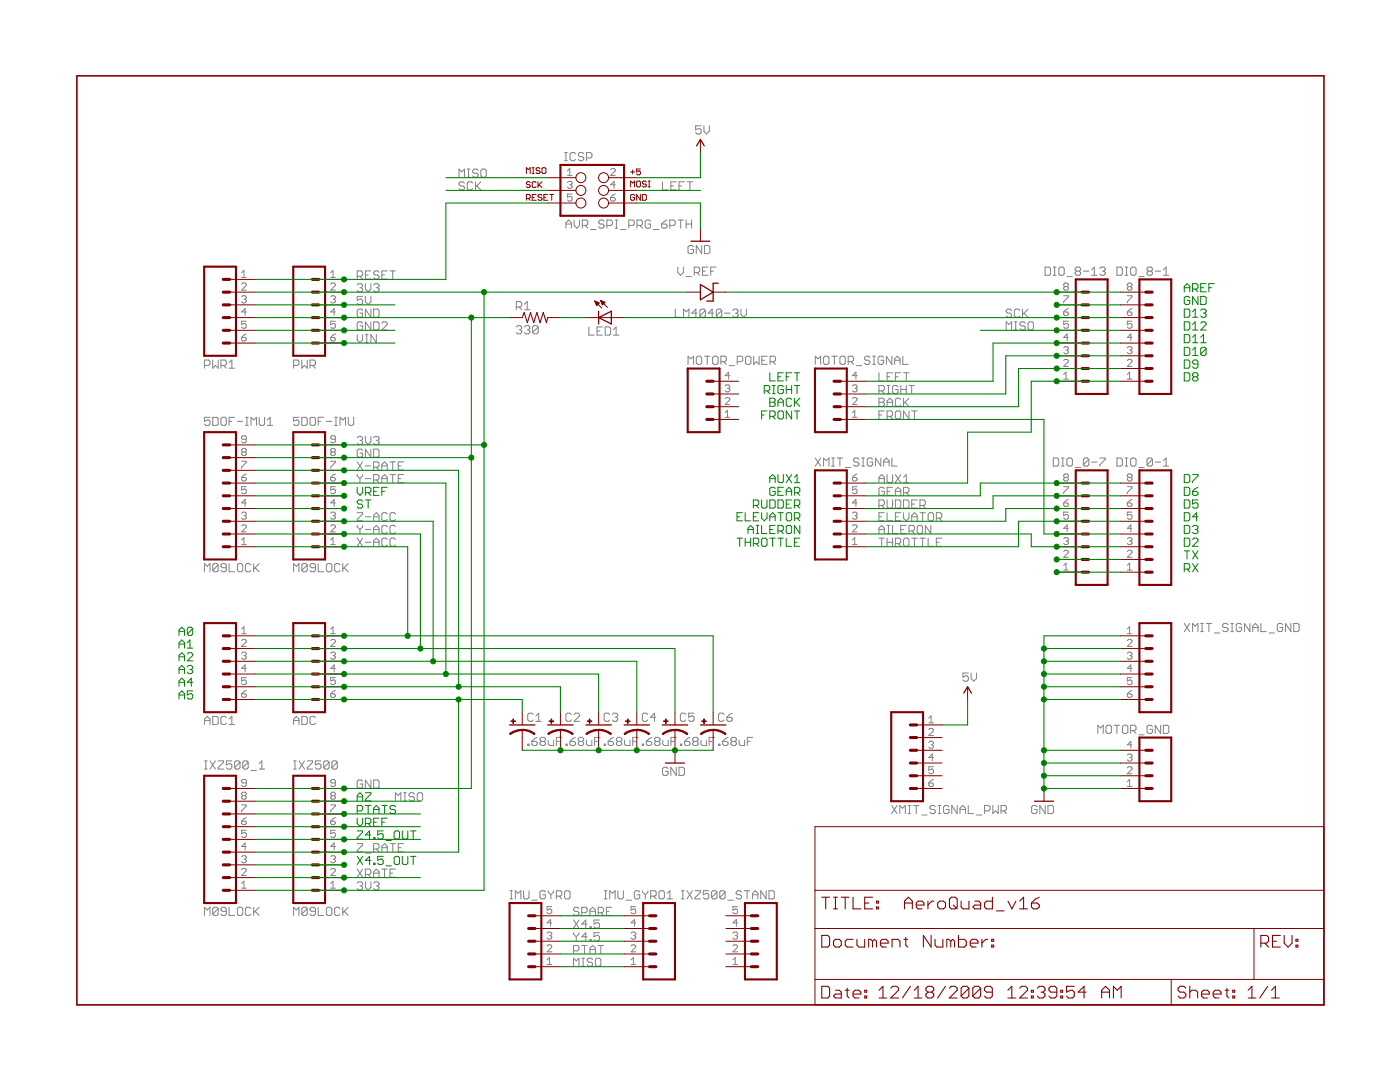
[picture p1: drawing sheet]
<svg xmlns="http://www.w3.org/2000/svg" width="279mm" height="216mm" viewBox="0 0 279 216" stroke-linecap="round" stroke-linejoin="round" font-family="sans-serif">
<g fill="#808080" stroke="#808080" stroke-width=".2">
<path d="M58.6 112.5v1.6z"/>
<path d="M58.6 112.5l.5 .5z"/>
<path d="M59.7 112.5l-.6 .5z"/>
<path d="M59.7 112.5v1.6z"/>
<path d="M60.2 112.7v1.1z"/>
<path d="M60.5 112.5l-.3 .2z"/>
<path d="M60.5 112.5h.5z"/>
<path d="M61 112.5l.3 .2z"/>
<path d="M61.3 112.7v1.1z"/>
<path d="M61.3 113.8l-.3 .3z"/>
<path d="M60.5 114.1h.5z"/>
<path d="M60.2 113.8l.3 .3z"/>
<path d="M60.2 113.8l1.1-1.1z"/>
<path d="M61.9 113.8l.2 .3z"/>
<path d="M62.1 114.1h.6z"/>
<path d="M62.7 114.1l.2-.3z"/>
<path d="M62.9 112.7v1.1z"/>
<path d="M62.7 112.5l.2 .2z"/>
<path d="M62.1 112.5h.6z"/>
<path d="M62.1 112.5l-.2 .2z"/>
<path d="M61.9 112.7v.3z"/>
<path d="M61.9 113l.2 .3z"/>
<path d="M62.1 113.3h.8z"/>
<path d="M63.5 112.5v1.6z"/>
<path d="M63.5 114.1h1.1z"/>
<path d="M65.4 112.5h.6z"/>
<path d="M65.4 112.5l-.3 .2z"/>
<path d="M65.1 112.7v1.1z"/>
<path d="M65.1 113.8l.3 .3z"/>
<path d="M65.4 114.1h.6z"/>
<path d="M66 114.1l.2-.3z"/>
<path d="M66.2 112.7v1.1z"/>
<path d="M66 112.5l.2 .2z"/>
<path d="M67.6 112.5l.3 .2z"/>
<path d="M67.1 112.5h.5z"/>
<path d="M67.1 112.5l-.3 .2z"/>
<path d="M66.8 112.7v1.1z"/>
<path d="M66.8 113.8l.3 .3z"/>
<path d="M67.1 114.1h.5z"/>
<path d="M67.6 114.1l.3-.3z"/>
<path d="M68.4 112.5v1.6z"/>
<path d="M69.5 112.5l-1.1 1.1z"/>
<path d="M68.7 113.3l.8 .8z"/>
<path d="M103 65.3l.3-.3z"/>
<path d="M103.3 65h.5z"/>
<path d="M103.8 65l.3 .3z"/>
<path d="M104.1 65.3v.2z"/>
<path d="M104.1 65.5l-.3 .3z"/>
<path d="M103.6 65.8h.2z"/>
<path d="M103.8 65.8l.3 .3z"/>
<path d="M104.1 66.1v.2z"/>
<path d="M104.1 66.3l-.3 .3z"/>
<path d="M103.3 66.6h.5z"/>
<path d="M103 66.3l.3 .3z"/>
<path d="M104.7 65.3l.2-.3z"/>
<path d="M104.9 65h.6z"/>
<path d="M105.5 65l.2 .3z"/>
<path d="M105.7 65.3v.2z"/>
<path d="M105.7 65.5l-.2 .3z"/>
<path d="M105.2 65.8h.3z"/>
<path d="M105.5 65.8l.2 .3z"/>
<path d="M105.7 66.1v.2z"/>
<path d="M105.7 66.3l-.2 .3z"/>
<path d="M104.9 66.6h.6z"/>
<path d="M104.7 66.3l.2 .3z"/>
<path d="M106.3 65.3v1z"/>
<path d="M106.3 65.3l.3-.3z"/>
<path d="M106.6 65h.5z"/>
<path d="M107.1 65l.3 .3z"/>
<path d="M107.4 65.3v1z"/>
<path d="M107.4 66.3l-.3 .3z"/>
<path d="M106.6 66.6h.5z"/>
<path d="M106.3 66.3l.3 .3z"/>
<path d="M106.3 66.3l1.1-1z"/>
<path d="M112.9 44.4v1.1z"/>
<path d="M113.5 43.9l-.6 .5z"/>
<path d="M113.5 43.9l.5 .5z"/>
<path d="M114 44.4v1.1z"/>
<path d="M112.9 44.7h1.1z"/>
<path d="M114.6 43.9v1.1z"/>
<path d="M114.6 45l.5 .5z"/>
<path d="M115.7 45l-.6 .5z"/>
<path d="M115.7 43.9v1.1z"/>
<path d="M116.2 43.9v1.6z"/>
<path d="M116.2 43.9h.8z"/>
<path d="M117 43.9l.3 .3z"/>
<path d="M117.3 44.2v.5z"/>
<path d="M117.3 44.7l-.3 .3z"/>
<path d="M116.2 45h.8z"/>
<path d="M116.8 45l.5 .5z"/>
<path d="M117.9 45.8h1z"/>
<path d="M120.3 43.9l.3 .3z"/>
<path d="M119.8 43.9h.5z"/>
<path d="M119.8 43.9l-.3 .3z"/>
<path d="M119.5 44.2v.2z"/>
<path d="M119.5 44.4l.3 .3z"/>
<path d="M119.8 44.7h.5z"/>
<path d="M120.3 44.7l.3 .3z"/>
<path d="M120.6 45v.3z"/>
<path d="M120.6 45.3l-.3 .2z"/>
<path d="M119.8 45.5h.5z"/>
<path d="M119.5 45.3l.3 .2z"/>
<path d="M121.1 43.9v1.6z"/>
<path d="M121.1 43.9h.8z"/>
<path d="M121.9 43.9l.3 .3z"/>
<path d="M122.2 44.2v.5z"/>
<path d="M122.2 44.7l-.3 .3z"/>
<path d="M121.1 45h.8z"/>
<path d="M122.8 45.5h.5z"/>
<path d="M123 43.9v1.6z"/>
<path d="M122.8 43.9h.5z"/>
<path d="M123.8 45.8h1.1z"/>
<path d="M125.5 43.9v1.6z"/>
<path d="M125.5 43.9h.8z"/>
<path d="M126.3 43.9l.3 .3z"/>
<path d="M126.6 44.2v.5z"/>
<path d="M126.6 44.7l-.3 .3z"/>
<path d="M125.5 45h.8z"/>
<path d="M127.1 43.9v1.6z"/>
<path d="M127.1 43.9h.8z"/>
<path d="M127.9 43.9l.3 .3z"/>
<path d="M128.2 44.2v.5z"/>
<path d="M128.2 44.7l-.3 .3z"/>
<path d="M127.1 45h.8z"/>
<path d="M127.7 45l.5 .5z"/>
<path d="M129.6 43.9l.2 .3z"/>
<path d="M129 43.9h.6z"/>
<path d="M128.8 44.2l.2-.3z"/>
<path d="M128.8 44.2v1.1z"/>
<path d="M128.8 45.3l.2 .2z"/>
<path d="M129 45.5h.6z"/>
<path d="M129.8 45.3l-.2 .2z"/>
<path d="M129.8 44.7v.6z"/>
<path d="M129.3 44.7h.5z"/>
<path d="M130.4 45.8h1.1z"/>
<path d="M132.6 44.2l.5-.3z"/>
<path d="M132.6 44.2l-.6 .5z"/>
<path d="M132 44.7v.6z"/>
<path d="M132 45.3l.3 .2z"/>
<path d="M132.3 45.5h.5z"/>
<path d="M133.1 45.3l-.3 .2z"/>
<path d="M133.1 45v.3z"/>
<path d="M132.8 44.7l.3 .3z"/>
<path d="M132 44.7h.8z"/>
<path d="M133.7 43.9v1.6z"/>
<path d="M133.7 43.9h.8z"/>
<path d="M134.5 43.9l.2 .3z"/>
<path d="M134.7 44.2v.5z"/>
<path d="M134.7 44.7l-.2 .3z"/>
<path d="M133.7 45h.8z"/>
<path d="M135.8 43.9v1.6z"/>
<path d="M135.3 43.9h1.1z"/>
<path d="M136.9 43.9v1.6z"/>
<path d="M136.9 44.7h1.1z"/>
<path d="M138 43.9v1.6z"/>
<path d="M138.8 25.1h1.1z"/>
<path d="M138.8 25.1v.8z"/>
<path d="M138.8 25.9l.6-.2z"/>
<path d="M139.4 25.7h.3z"/>
<path d="M139.7 25.7l.2 .2z"/>
<path d="M139.9 25.9v.6z"/>
<path d="M139.9 26.5l-.2 .2z"/>
<path d="M139.1 26.7h.6z"/>
<path d="M138.8 26.5l.3 .2z"/>
<path d="M140.5 25.1v1.1z"/>
<path d="M140.5 26.2l.5 .5z"/>
<path d="M141 26.7l.6-.5z"/>
<path d="M141.6 25.1v1.1z"/>
<path d="M138.1 49l.3 .3z"/>
<path d="M137.6 49h.5z"/>
<path d="M137.6 49l-.3 .3z"/>
<path d="M137.3 49.3v1z"/>
<path d="M137.3 50.3l.3 .3z"/>
<path d="M137.6 50.6h.5z"/>
<path d="M138.1 50.6l.3-.3z"/>
<path d="M138.4 49.8v.5z"/>
<path d="M137.9 49.8h.5z"/>
<path d="M139 49v1.6z"/>
<path d="M139 49l1 1.6z"/>
<path d="M140 49v1.6z"/>
<path d="M140.6 49v1.6z"/>
<path d="M140.6 50.6h.8z"/>
<path d="M141.7 50.3l-.3 .3z"/>
<path d="M141.7 49.3v1z"/>
<path d="M141.4 49l.3 .3z"/>
<path d="M140.6 49h.8z"/>
<path d="M206.7 160.7l.3 .3z"/>
<path d="M206.2 160.7h.5z"/>
<path d="M206.2 160.7l-.3 .3z"/>
<path d="M205.9 161v1.1z"/>
<path d="M205.9 162.1l.3 .2z"/>
<path d="M206.2 162.3h.5z"/>
<path d="M206.7 162.3l.3-.2z"/>
<path d="M207 161.5v.6z"/>
<path d="M206.4 161.5h.6z"/>
<path d="M207.5 160.7v1.6z"/>
<path d="M207.5 160.7l1.1 1.6z"/>
<path d="M208.6 160.7v1.6z"/>
<path d="M209.1 160.7v1.6z"/>
<path d="M209.1 162.3h.9z"/>
<path d="M210 162.3l.2-.2z"/>
<path d="M210.2 161v1.1z"/>
<path d="M210 160.7l.2 .3z"/>
<path d="M209.1 160.7h.9z"/>
<path d="M40.8 112.5v1.6z"/>
<path d="M40.8 112.5l.6 .5z"/>
<path d="M41.4 113l.5-.5z"/>
<path d="M41.9 112.5v1.6z"/>
<path d="M42.5 112.7v1.1z"/>
<path d="M42.7 112.5l-.2 .2z"/>
<path d="M42.7 112.5h.6z"/>
<path d="M43.3 112.5l.2 .2z"/>
<path d="M43.5 112.7v1.1z"/>
<path d="M43.5 113.8l-.2 .3z"/>
<path d="M42.7 114.1h.6z"/>
<path d="M42.5 113.8l.2 .3z"/>
<path d="M42.5 113.8l1-1.1z"/>
<path d="M44.1 113.8l.3 .3z"/>
<path d="M44.4 114.1h.5z"/>
<path d="M44.9 114.1l.3-.3z"/>
<path d="M45.2 112.7v1.1z"/>
<path d="M44.9 112.5l.3 .2z"/>
<path d="M44.4 112.5h.5z"/>
<path d="M44.4 112.5l-.3 .2z"/>
<path d="M44.1 112.7v.3z"/>
<path d="M44.1 113l.3 .3z"/>
<path d="M44.4 113.3h.8z"/>
<path d="M45.7 112.5v1.6z"/>
<path d="M45.7 114.1h1.1z"/>
<path d="M47.6 112.5h.6z"/>
<path d="M47.6 112.5l-.2 .2z"/>
<path d="M47.4 112.7v1.1z"/>
<path d="M47.4 113.8l.2 .3z"/>
<path d="M47.6 114.1h.6z"/>
<path d="M48.2 114.1l.3-.3z"/>
<path d="M48.5 112.7v1.1z"/>
<path d="M48.2 112.5l.3 .2z"/>
<path d="M49.8 112.5l.3 .2z"/>
<path d="M49.3 112.5h.5z"/>
<path d="M49.3 112.5l-.3 .2z"/>
<path d="M49 112.7v1.1z"/>
<path d="M49 113.8l.3 .3z"/>
<path d="M49.3 114.1h.5z"/>
<path d="M49.8 114.1l.3-.3z"/>
<path d="M50.6 112.5v1.6z"/>
<path d="M50.6 113.6l1.1-1.1z"/>
<path d="M50.9 113.3l.8 .8z"/>
<path d="M40.8 181v1.7z"/>
<path d="M40.8 181l.6 .6z"/>
<path d="M41.4 181.6l.5-.6z"/>
<path d="M41.9 181v1.7z"/>
<path d="M42.5 181.3v1.1z"/>
<path d="M42.7 181l-.2 .3z"/>
<path d="M42.7 181h.6z"/>
<path d="M43.3 181l.2 .3z"/>
<path d="M43.5 181.3v1.1z"/>
<path d="M43.3 182.7l.2-.3z"/>
<path d="M42.7 182.7h.6z"/>
<path d="M42.5 182.4l.2 .3z"/>
<path d="M42.5 182.4l1-1.1z"/>
<path d="M44.1 182.4l.3 .3z"/>
<path d="M44.4 182.7h.5z"/>
<path d="M44.9 182.7l.3-.3z"/>
<path d="M45.2 181.3v1.1z"/>
<path d="M44.9 181l.3 .3z"/>
<path d="M44.4 181h.5z"/>
<path d="M44.4 181l-.3 .3z"/>
<path d="M44.1 181.3v.3z"/>
<path d="M44.1 181.6l.3 .2z"/>
<path d="M44.4 181.8h.8z"/>
<path d="M45.7 181v1.7z"/>
<path d="M45.7 182.7h1.1z"/>
<path d="M47.6 181h.6z"/>
<path d="M47.6 181l-.2 .3z"/>
<path d="M47.4 181.3v1.1z"/>
<path d="M47.4 182.4l.2 .3z"/>
<path d="M47.6 182.7h.6z"/>
<path d="M48.2 182.7l.3-.3z"/>
<path d="M48.5 181.3v1.1z"/>
<path d="M48.2 181l.3 .3z"/>
<path d="M49.8 181l.3 .3z"/>
<path d="M49.3 181h.5z"/>
<path d="M49.3 181l-.3 .3z"/>
<path d="M49 181.3v1.1z"/>
<path d="M49 182.4l.3 .3z"/>
<path d="M49.3 182.7h.5z"/>
<path d="M49.8 182.7l.3-.3z"/>
<path d="M50.6 181v1.7z"/>
<path d="M50.6 182.1l1.1-1.1z"/>
<path d="M50.9 181.8l.8 .9z"/>
<path d="M58.6 181v1.7z"/>
<path d="M58.6 181l.5 .6z"/>
<path d="M59.1 181.6l.6-.6z"/>
<path d="M59.7 181v1.7z"/>
<path d="M60.2 181.3v1.1z"/>
<path d="M60.5 181l-.3 .3z"/>
<path d="M60.5 181h.5z"/>
<path d="M61 181l.3 .3z"/>
<path d="M61.3 181.3v1.1z"/>
<path d="M61 182.7l.3-.3z"/>
<path d="M60.5 182.7h.5z"/>
<path d="M60.2 182.4l.3 .3z"/>
<path d="M60.2 182.4l1.1-1.1z"/>
<path d="M61.9 182.4l.2 .3z"/>
<path d="M62.1 182.7h.6z"/>
<path d="M62.7 182.7l.2-.3z"/>
<path d="M62.9 181.3v1.1z"/>
<path d="M62.7 181l.2 .3z"/>
<path d="M62.1 181h.6z"/>
<path d="M62.1 181l-.2 .3z"/>
<path d="M61.9 181.3v.3z"/>
<path d="M61.9 181.6l.2 .2z"/>
<path d="M62.1 181.8h.8z"/>
<path d="M63.5 181v1.7z"/>
<path d="M63.5 182.7h1.1z"/>
<path d="M65.4 181h.6z"/>
<path d="M65.4 181l-.3 .3z"/>
<path d="M65.1 181.3v1.1z"/>
<path d="M65.1 182.4l.3 .3z"/>
<path d="M65.4 182.7h.6z"/>
<path d="M66 182.7l.2-.3z"/>
<path d="M66.2 181.3v1.1z"/>
<path d="M66 181l.2 .3z"/>
<path d="M67.6 181l.3 .3z"/>
<path d="M67.1 181h.5z"/>
<path d="M67.1 181l-.3 .3z"/>
<path d="M66.8 181.3v1.1z"/>
<path d="M66.8 182.4l.3 .3z"/>
<path d="M67.1 182.7h.5z"/>
<path d="M67.6 182.7l.3-.3z"/>
<path d="M68.4 181v1.7z"/>
<path d="M68.4 182.1l1.1-1.1z"/>
<path d="M68.7 181.8l.8 .9z"/>
<path d="M192.2 134.3h1.1z"/>
<path d="M192.2 134.3v.8z"/>
<path d="M192.2 135.1l.5-.2z"/>
<path d="M192.7 134.9h.3z"/>
<path d="M193 134.9l.3 .2z"/>
<path d="M193.3 135.1v.6z"/>
<path d="M193.3 135.7l-.3 .2z"/>
<path d="M192.4 135.9h.6z"/>
<path d="M192.2 135.7l.2 .2z"/>
<path d="M193.8 134.3v1.1z"/>
<path d="M193.8 135.4l.6 .5z"/>
<path d="M194.9 135.4l-.5 .5z"/>
<path d="M194.9 134.3v1.1z"/>
<path d="M134.8 61.7v1.6z"/>
<path d="M134.8 63.3h1.1z"/>
<path d="M136.4 61.7v1.6z"/>
<path d="M136.4 61.7l.5 .5z"/>
<path d="M136.9 62.2l.6-.5z"/>
<path d="M137.5 61.7v1.6z"/>
<path d="M138.9 61.7v1.6z"/>
<path d="M138 62.5l.9-.8z"/>
<path d="M138 62.5h1.1z"/>
<path d="M139.7 62v1z"/>
<path d="M139.7 62l.3-.3z"/>
<path d="M140 61.7h.5z"/>
<path d="M140.5 61.7l.3 .3z"/>
<path d="M140.8 62v1z"/>
<path d="M140.8 63l-.3 .3z"/>
<path d="M140 63.3h.5z"/>
<path d="M139.7 63l.3 .3z"/>
<path d="M139.7 63l1.1-1z"/>
<path d="M142.1 61.7v1.6z"/>
<path d="M142.1 61.7l-.8 .8z"/>
<path d="M141.3 62.5h1.1z"/>
<path d="M143 62v1z"/>
<path d="M143 62l.2-.3z"/>
<path d="M143.2 61.7h.6z"/>
<path d="M143.8 61.7l.2 .3z"/>
<path d="M144 62v1z"/>
<path d="M144 63l-.2 .3z"/>
<path d="M143.2 63.3h.6z"/>
<path d="M143 63l.2 .3z"/>
<path d="M143 63l1-1z"/>
<path d="M144.6 62.5h1.1z"/>
<path d="M146.2 62l.3-.3z"/>
<path d="M146.5 61.7h.5z"/>
<path d="M147 61.7l.3 .3z"/>
<path d="M147.3 62v.2z"/>
<path d="M147.3 62.2l-.3 .3z"/>
<path d="M146.8 62.5h.2z"/>
<path d="M147 62.5l.3 .3z"/>
<path d="M147.3 62.8v.2z"/>
<path d="M147.3 63l-.3 .3z"/>
<path d="M146.5 63.3h.5z"/>
<path d="M146.2 63l.3 .3z"/>
<path d="M147.9 61.7v1.1z"/>
<path d="M147.9 62.8l.5 .5z"/>
<path d="M148.9 62.8l-.5 .5z"/>
<path d="M148.9 61.7v1.1z"/>
<path d="M105.3 148.5v.3z"/>
<path d="M105.3 148.5h.3z"/>
<path d="M105.6 148.5v.3z"/>
<path d="M105.3 148.8h.3z"/>
<path d="M106.7 147.4l.5-.3z"/>
<path d="M106.1 147.9l.6-.5z"/>
<path d="M106.1 147.9v.6z"/>
<path d="M106.1 148.5l.3 .3z"/>
<path d="M106.4 148.8h.6z"/>
<path d="M107 148.8l.2-.3z"/>
<path d="M107.2 148.2v.3z"/>
<path d="M107 147.9l.2 .3z"/>
<path d="M106.1 147.9h.9z"/>
<path d="M107.8 147.4l.3-.3z"/>
<path d="M108.1 147.1h.5z"/>
<path d="M108.6 147.1l.3 .3z"/>
<path d="M108.9 147.4v.3z"/>
<path d="M108.6 147.9l.3-.2z"/>
<path d="M108.6 147.9l.3 .3z"/>
<path d="M108.9 148.2v.3z"/>
<path d="M108.9 148.5l-.3 .3z"/>
<path d="M108.1 148.8h.5z"/>
<path d="M107.8 148.5l.3 .3z"/>
<path d="M107.8 148.2v.3z"/>
<path d="M107.8 148.2l.3-.3z"/>
<path d="M107.8 147.7l.3 .2z"/>
<path d="M107.8 147.4v.3z"/>
<path d="M108.1 147.9h.5z"/>
<path d="M109.4 147.7v.8z"/>
<path d="M109.4 148.5l.3 .3z"/>
<path d="M109.7 148.8h.8z"/>
<path d="M110.5 147.7v1.1z"/>
<path d="M111 147.1v1.7z"/>
<path d="M111 147.1h1.1z"/>
<path d="M111 147.9h.6z"/>
<path d="M112.9 148.5v.3z"/>
<path d="M112.9 148.5h.3z"/>
<path d="M113.2 148.5v.3z"/>
<path d="M112.9 148.8h.3z"/>
<path d="M114.3 147.4l.6-.3z"/>
<path d="M113.7 147.9l.6-.5z"/>
<path d="M113.7 147.9v.6z"/>
<path d="M113.7 148.5l.3 .3z"/>
<path d="M114 148.8h.6z"/>
<path d="M114.6 148.8l.3-.3z"/>
<path d="M114.9 148.2v.3z"/>
<path d="M114.6 147.9l.3 .3z"/>
<path d="M113.7 147.9h.9z"/>
<path d="M115.7 147.1l-.3 .3z"/>
<path d="M115.7 147.1h.5z"/>
<path d="M116.2 147.1l.3 .3z"/>
<path d="M116.5 147.4v.3z"/>
<path d="M116.2 147.9l.3-.2z"/>
<path d="M116.2 147.9l.3 .3z"/>
<path d="M116.5 148.2v.3z"/>
<path d="M116.5 148.5l-.3 .3z"/>
<path d="M115.7 148.8h.5z"/>
<path d="M115.4 148.5l.3 .3z"/>
<path d="M115.4 148.2v.3z"/>
<path d="M115.7 147.9l-.3 .3z"/>
<path d="M115.4 147.7l.3 .2z"/>
<path d="M115.4 147.4v.3z"/>
<path d="M115.7 147.9h.5z"/>
<path d="M117 147.7v.8z"/>
<path d="M117 148.5l.3 .3z"/>
<path d="M117.3 148.8h.8z"/>
<path d="M118.1 147.7v1.1z"/>
<path d="M118.7 147.1v1.7z"/>
<path d="M118.7 147.1h1.1z"/>
<path d="M118.7 147.9h.5z"/>
<path d="M120.6 148.5v.3z"/>
<path d="M120.6 148.5h.2z"/>
<path d="M120.8 148.5v.3z"/>
<path d="M120.6 148.8h.2z"/>
<path d="M121.9 147.4l.5-.3z"/>
<path d="M121.4 147.9l.5-.5z"/>
<path d="M121.4 147.9v.6z"/>
<path d="M121.4 148.5l.2 .3z"/>
<path d="M121.6 148.8h.6z"/>
<path d="M122.4 148.5l-.2 .3z"/>
<path d="M122.4 148.2v.3z"/>
<path d="M122.2 147.9l.2 .3z"/>
<path d="M121.4 147.9h.8z"/>
<path d="M123.3 147.1l-.3 .3z"/>
<path d="M123.3 147.1h.5z"/>
<path d="M123.8 147.1l.3 .3z"/>
<path d="M124.1 147.4v.3z"/>
<path d="M123.8 147.9l.3-.2z"/>
<path d="M123.8 147.9l.3 .3z"/>
<path d="M124.1 148.2v.3z"/>
<path d="M124.1 148.5l-.3 .3z"/>
<path d="M123.3 148.8h.5z"/>
<path d="M123 148.5l.3 .3z"/>
<path d="M123 148.2v.3z"/>
<path d="M123.3 147.9l-.3 .3z"/>
<path d="M123 147.7l.3 .2z"/>
<path d="M123 147.4v.3z"/>
<path d="M123.3 147.9h.5z"/>
<path d="M124.7 147.7v.8z"/>
<path d="M124.7 148.5l.2 .3z"/>
<path d="M124.9 148.8h.8z"/>
<path d="M125.7 147.7v1.1z"/>
<path d="M126.3 147.1v1.7z"/>
<path d="M126.3 147.1h1.1z"/>
<path d="M126.3 147.9h.5z"/>
<path d="M128.2 148.5v.3z"/>
<path d="M128.2 148.5h.2z"/>
<path d="M128.4 148.5v.3z"/>
<path d="M128.2 148.8h.2z"/>
<path d="M129.5 147.4l.6-.3z"/>
<path d="M129 147.9l.5-.5z"/>
<path d="M129 147.9v.6z"/>
<path d="M129 148.5l.3 .3z"/>
<path d="M129.3 148.8h.5z"/>
<path d="M130.1 148.5l-.3 .3z"/>
<path d="M130.1 148.2v.3z"/>
<path d="M129.8 147.9l.3 .3z"/>
<path d="M129 147.9h.8z"/>
<path d="M130.9 147.1l-.3 .3z"/>
<path d="M130.9 147.1h.5z"/>
<path d="M131.4 147.1l.3 .3z"/>
<path d="M131.7 147.4v.3z"/>
<path d="M131.4 147.9l.3-.2z"/>
<path d="M131.4 147.9l.3 .3z"/>
<path d="M131.7 148.2v.3z"/>
<path d="M131.7 148.5l-.3 .3z"/>
<path d="M130.9 148.8h.5z"/>
<path d="M130.6 148.5l.3 .3z"/>
<path d="M130.6 148.2v.3z"/>
<path d="M130.9 147.9l-.3 .3z"/>
<path d="M130.6 147.7l.3 .2z"/>
<path d="M130.6 147.4v.3z"/>
<path d="M130.9 147.9h.5z"/>
<path d="M132.3 147.7v.8z"/>
<path d="M132.3 148.5l.2 .3z"/>
<path d="M132.5 148.8h.8z"/>
<path d="M133.3 147.7v1.1z"/>
<path d="M133.9 147.1v1.7z"/>
<path d="M133.9 147.1h1.1z"/>
<path d="M133.9 147.9h.6z"/>
<path d="M135.8 148.5v.3z"/>
<path d="M135.8 148.5h.3z"/>
<path d="M136.1 148.5v.3z"/>
<path d="M135.8 148.8h.3z"/>
<path d="M137.2 147.4l.5-.3z"/>
<path d="M136.6 147.9l.6-.5z"/>
<path d="M136.6 147.9v.6z"/>
<path d="M136.6 148.5l.3 .3z"/>
<path d="M136.9 148.8h.5z"/>
<path d="M137.7 148.5l-.3 .3z"/>
<path d="M137.7 148.2v.3z"/>
<path d="M137.4 147.9l.3 .3z"/>
<path d="M136.6 147.9h.8z"/>
<path d="M138.2 147.4l.3-.3z"/>
<path d="M138.5 147.1h.6z"/>
<path d="M139.1 147.1l.2 .3z"/>
<path d="M139.3 147.4v.3z"/>
<path d="M139.1 147.9l.2-.2z"/>
<path d="M139.1 147.9l.2 .3z"/>
<path d="M139.3 148.2v.3z"/>
<path d="M139.3 148.5l-.2 .3z"/>
<path d="M138.5 148.8h.6z"/>
<path d="M138.2 148.5l.3 .3z"/>
<path d="M138.2 148.2v.3z"/>
<path d="M138.2 148.2l.3-.3z"/>
<path d="M138.2 147.7l.3 .2z"/>
<path d="M138.2 147.4v.3z"/>
<path d="M138.5 147.9h.6z"/>
<path d="M139.9 147.7v.8z"/>
<path d="M139.9 148.5l.3 .3z"/>
<path d="M140.2 148.8h.8z"/>
<path d="M141 147.7v1.1z"/>
<path d="M141.5 147.1v1.7z"/>
<path d="M141.5 147.1h1.1z"/>
<path d="M141.5 147.9h.6z"/>
<path d="M133.1 153.1l.2 .3z"/>
<path d="M132.5 153.1h.6z"/>
<path d="M132.5 153.1l-.3 .3z"/>
<path d="M132.2 153.4v1.1z"/>
<path d="M132.2 154.5l.3 .2z"/>
<path d="M132.5 154.7h.6z"/>
<path d="M133.1 154.7l.2-.2z"/>
<path d="M133.3 153.9v.6z"/>
<path d="M132.8 153.9h.5z"/>
<path d="M133.9 153.1v1.6z"/>
<path d="M133.9 153.1l1.1 1.6z"/>
<path d="M135 153.1v1.6z"/>
<path d="M135.5 153.1v1.6z"/>
<path d="M135.5 154.7h.8z"/>
<path d="M136.6 154.5l-.3 .2z"/>
<path d="M136.6 153.4v1.1z"/>
<path d="M136.3 153.1l.3 .3z"/>
<path d="M135.5 153.1h.8z"/>
<path d="M143.4 148.5v.3z"/>
<path d="M143.4 148.5h.3z"/>
<path d="M143.7 148.5v.3z"/>
<path d="M143.4 148.8h.3z"/>
<path d="M144.8 147.4l.5-.3z"/>
<path d="M144.2 147.9l.6-.5z"/>
<path d="M144.2 147.9v.6z"/>
<path d="M144.2 148.5l.3 .3z"/>
<path d="M144.5 148.8h.5z"/>
<path d="M145 148.8l.3-.3z"/>
<path d="M145.3 148.2v.3z"/>
<path d="M145 147.9l.3 .3z"/>
<path d="M144.2 147.9h.8z"/>
<path d="M145.9 147.4l.2-.3z"/>
<path d="M146.1 147.1h.6z"/>
<path d="M146.7 147.1l.3 .3z"/>
<path d="M147 147.4v.3z"/>
<path d="M146.7 147.9l.3-.2z"/>
<path d="M146.7 147.9l.3 .3z"/>
<path d="M147 148.2v.3z"/>
<path d="M147 148.5l-.3 .3z"/>
<path d="M146.1 148.8h.6z"/>
<path d="M145.9 148.5l.2 .3z"/>
<path d="M145.9 148.2v.3z"/>
<path d="M145.9 148.2l.2-.3z"/>
<path d="M145.9 147.7l.2 .2z"/>
<path d="M145.9 147.4v.3z"/>
<path d="M146.1 147.9h.6z"/>
<path d="M147.5 147.7v.8z"/>
<path d="M147.5 148.5l.3 .3z"/>
<path d="M147.8 148.8h.8z"/>
<path d="M148.6 147.7v1.1z"/>
<path d="M149.1 147.1v1.7z"/>
<path d="M149.1 147.1h1.1z"/>
<path d="M149.1 147.9h.6z"/>
<path d="M66 107.7l.5-.4z"/>
<path d="M66.5 107.3v1.4z"/>
<path d="M66 108.7h.9z"/>
<path d="M66 106.1h.9z"/>
<path d="M66 106.1l.9-.9z"/>
<path d="M66.9 105v.2z"/>
<path d="M66.7 104.7l.2 .3z"/>
<path d="M66.2 104.7h.5z"/>
<path d="M66.2 104.7l-.2 .3z"/>
<path d="M66 102.4l.2-.2z"/>
<path d="M66.2 102.2h.5z"/>
<path d="M66.7 102.2l.2 .2z"/>
<path d="M66.9 102.4v.3z"/>
<path d="M66.9 102.7l-.2 .2z"/>
<path d="M66.5 102.9h.2z"/>
<path d="M66.7 102.9l.2 .2z"/>
<path d="M66.9 103.1v.3z"/>
<path d="M66.9 103.4l-.2 .2z"/>
<path d="M66.2 103.6h.5z"/>
<path d="M66 103.4l.2 .2z"/>
<path d="M66.7 99.7v1.3z"/>
<path d="M66.7 99.7l-.7 .7z"/>
<path d="M66 100.4h.9z"/>
<path d="M66 97.1h.9z"/>
<path d="M66 97.1v.7z"/>
<path d="M66 97.8l.5-.2z"/>
<path d="M66.5 97.6h.2z"/>
<path d="M66.7 97.6l.2 .2z"/>
<path d="M66.9 97.8v.5z"/>
<path d="M66.9 98.3l-.2 .2z"/>
<path d="M66.2 98.5h.5z"/>
<path d="M66 98.3l.2 .2z"/>
<path d="M66.5 94.8l.4-.2z"/>
<path d="M66.5 94.8l-.5 .5z"/>
<path d="M66 95.3v.4z"/>
<path d="M66 95.7l.2 .3z"/>
<path d="M66.2 96h.5z"/>
<path d="M66.7 96l.2-.3z"/>
<path d="M66.9 95.5v.2z"/>
<path d="M66.7 95.3l.2 .2z"/>
<path d="M66 95.3h.7z"/>
<path d="M66 92h.9z"/>
<path d="M66.9 92v.3z"/>
<path d="M66.9 92.3l-.9 .9z"/>
<path d="M66 93.2v.2z"/>
<path d="M66 89.7l.2-.2z"/>
<path d="M66.2 89.5h.5z"/>
<path d="M66.7 89.5l.2 .2z"/>
<path d="M66.9 89.7v.3z"/>
<path d="M66.9 90l-.2 .2z"/>
<path d="M66.7 90.2l.2 .2z"/>
<path d="M66.9 90.4v.3z"/>
<path d="M66.9 90.7l-.2 .2z"/>
<path d="M66.2 90.9h.5z"/>
<path d="M66 90.7l.2 .2z"/>
<path d="M66 90.4v.3z"/>
<path d="M66 90.4l.2-.2z"/>
<path d="M66 90l.2 .2z"/>
<path d="M66 89.7v.3z"/>
<path d="M66.2 90.2h.5z"/>
<path d="M66 88.1l.2 .2z"/>
<path d="M66.2 88.3h.5z"/>
<path d="M66.7 88.3l.2-.2z"/>
<path d="M66.9 87.2v.9z"/>
<path d="M66.7 87l.2 .2z"/>
<path d="M66.2 87h.5z"/>
<path d="M66.2 87l-.2 .2z"/>
<path d="M66 87.2v.2z"/>
<path d="M66 87.4l.2 .3z"/>
<path d="M66.2 87.7h.7z"/>
<path d="M58.6 83.3h1.1z"/>
<path d="M58.6 83.3v.8z"/>
<path d="M58.6 84.1l.5-.3z"/>
<path d="M59.1 83.8h.3z"/>
<path d="M59.4 83.8l.3 .3z"/>
<path d="M59.7 84.1v.5z"/>
<path d="M59.7 84.6l-.3 .3z"/>
<path d="M58.9 84.9h.5z"/>
<path d="M58.6 84.6l.3 .3z"/>
<path d="M60.2 83.3v1.6z"/>
<path d="M60.2 84.9h.8z"/>
<path d="M61 84.9l.3-.3z"/>
<path d="M61.3 83.5v1.1z"/>
<path d="M61 83.3l.3 .2z"/>
<path d="M60.2 83.3h.8z"/>
<path d="M62.1 83.3h.6z"/>
<path d="M61.9 83.5l.2-.2z"/>
<path d="M61.9 83.5v1.1z"/>
<path d="M61.9 84.6l.2 .3z"/>
<path d="M62.1 84.9h.6z"/>
<path d="M62.7 84.9l.2-.3z"/>
<path d="M62.9 83.5v1.1z"/>
<path d="M62.7 83.3l.2 .2z"/>
<path d="M63.5 83.3v1.6z"/>
<path d="M63.5 83.3h1.1z"/>
<path d="M63.5 84.1h.6z"/>
<path d="M65.1 84.1h1.1z"/>
<path d="M66.8 84.9h.5z"/>
<path d="M67.1 83.3v1.6z"/>
<path d="M66.8 83.3h.5z"/>
<path d="M67.9 83.3v1.6z"/>
<path d="M67.9 83.3l.5 .5z"/>
<path d="M68.4 83.8l.6-.5z"/>
<path d="M69 83.3v1.6z"/>
<path d="M69.5 83.3v1.3z"/>
<path d="M69.5 84.6l.3 .3z"/>
<path d="M69.8 84.9h.5z"/>
<path d="M70.3 84.9l.3-.3z"/>
<path d="M70.6 83.3v1.3z"/>
<path d="M170.1 82.3l.5-.4z"/>
<path d="M170.6 81.9v1.4z"/>
<path d="M170.1 83.3h.9z"/>
<path d="M170.1 80.7h.9z"/>
<path d="M170.1 80.7l.9-.9z"/>
<path d="M171 79.6v.2z"/>
<path d="M170.8 79.3l.2 .3z"/>
<path d="M170.3 79.3h.5z"/>
<path d="M170.3 79.3l-.2 .3z"/>
<path d="M170.1 77l.2-.2z"/>
<path d="M170.3 76.8h.5z"/>
<path d="M170.8 76.8l.2 .2z"/>
<path d="M171 77v.3z"/>
<path d="M171 77.3l-.2 .2z"/>
<path d="M170.6 77.5h.2z"/>
<path d="M170.8 77.5l.2 .2z"/>
<path d="M171 77.7v.3z"/>
<path d="M171 78l-.2 .2z"/>
<path d="M170.3 78.2h.5z"/>
<path d="M170.1 78l.2 .2z"/>
<path d="M170.8 74.3v1.3z"/>
<path d="M170.1 75l.7-.7z"/>
<path d="M170.1 75h.9z"/>
<path d="M162.7 71.1v1.6z"/>
<path d="M162.7 71.1l.6 .5z"/>
<path d="M163.8 71.1l-.5 .5z"/>
<path d="M163.8 71.1v1.6z"/>
<path d="M164.6 71.1h.6z"/>
<path d="M164.6 71.1l-.2 .3z"/>
<path d="M164.4 71.4v1z"/>
<path d="M164.4 72.4l.2 .3z"/>
<path d="M164.6 72.7h.6z"/>
<path d="M165.2 72.7l.2-.3z"/>
<path d="M165.4 71.4v1z"/>
<path d="M165.2 71.1l.2 .3z"/>
<path d="M166.5 71.1v1.6z"/>
<path d="M166 71.1h1.1z"/>
<path d="M167.9 71.1h.5z"/>
<path d="M167.9 71.1l-.3 .3z"/>
<path d="M167.6 71.4v1z"/>
<path d="M167.6 72.4l.3 .3z"/>
<path d="M167.9 72.7h.5z"/>
<path d="M168.7 72.4l-.3 .3z"/>
<path d="M168.7 71.4v1z"/>
<path d="M168.4 71.1l.3 .3z"/>
<path d="M169.3 71.1v1.6z"/>
<path d="M169.3 71.1h.8z"/>
<path d="M170.1 71.1l.2 .3z"/>
<path d="M170.3 71.4v.5z"/>
<path d="M170.3 71.9l-.2 .3z"/>
<path d="M169.3 72.2h.8z"/>
<path d="M169.8 72.2l.5 .5z"/>
<path d="M170.9 73h1.1z"/>
<path d="M173.4 71.1l.2 .3z"/>
<path d="M172.8 71.1h.6z"/>
<path d="M172.8 71.1l-.3 .3z"/>
<path d="M172.5 71.4v.2z"/>
<path d="M172.5 71.6l.3 .3z"/>
<path d="M172.8 71.9h.6z"/>
<path d="M173.4 71.9l.2 .3z"/>
<path d="M173.6 72.2v.2z"/>
<path d="M173.6 72.4l-.2 .3z"/>
<path d="M172.8 72.7h.6z"/>
<path d="M172.5 72.4l.3 .3z"/>
<path d="M174.2 72.7h.5z"/>
<path d="M174.4 71.1v1.6z"/>
<path d="M174.2 71.1h.5z"/>
<path d="M176.1 71.1l.2 .3z"/>
<path d="M175.5 71.1h.6z"/>
<path d="M175.5 71.1l-.2 .3z"/>
<path d="M175.3 71.4v1z"/>
<path d="M175.3 72.4l.2 .3z"/>
<path d="M175.5 72.7h.6z"/>
<path d="M176.1 72.7l.2-.3z"/>
<path d="M176.3 71.9v.5z"/>
<path d="M175.8 71.9h.5z"/>
<path d="M176.9 71.1v1.6z"/>
<path d="M176.9 71.1l1.1 1.6z"/>
<path d="M178 71.1v1.6z"/>
<path d="M178.5 71.6v1.1z"/>
<path d="M178.5 71.6l.6-.5z"/>
<path d="M179.1 71.1l.5 .5z"/>
<path d="M179.6 71.6v1.1z"/>
<path d="M178.5 71.9h1.1z"/>
<path d="M180.2 71.1v1.6z"/>
<path d="M180.2 72.7h1.1z"/>
<path d="M225 156l.4-.5z"/>
<path d="M225.4 155.5v1.4z"/>
<path d="M225 156.9h.9z"/>
<path d="M225 154.4h.9z"/>
<path d="M225 154.4l.9-.9z"/>
<path d="M225.9 153.2v.3z"/>
<path d="M225.7 153l.2 .2z"/>
<path d="M225.2 153h.5z"/>
<path d="M225.2 153l-.2 .2z"/>
<path d="M225 150.7l.2-.2z"/>
<path d="M225.2 150.5h.5z"/>
<path d="M225.7 150.5l.2 .2z"/>
<path d="M225.9 150.7v.2z"/>
<path d="M225.9 150.9l-.2 .3z"/>
<path d="M225.4 151.2h.3z"/>
<path d="M225.7 151.2l.2 .2z"/>
<path d="M225.9 151.4v.2z"/>
<path d="M225.7 151.8l.2-.2z"/>
<path d="M225.2 151.8h.5z"/>
<path d="M225 151.6l.2 .2z"/>
<path d="M225.7 147.9v1.4z"/>
<path d="M225.7 147.9l-.7 .7z"/>
<path d="M225 148.6h.9z"/>
<path d="M219.1 144.7v1.6z"/>
<path d="M219.1 144.7l.5 .6z"/>
<path d="M219.6 145.3l.6-.6z"/>
<path d="M220.2 144.7v1.6z"/>
<path d="M221 144.7h.5z"/>
<path d="M221 144.7l-.3 .3z"/>
<path d="M220.7 145v1.1z"/>
<path d="M220.7 146.1l.3 .2z"/>
<path d="M221 146.3h.5z"/>
<path d="M221.5 146.3l.3-.2z"/>
<path d="M221.8 145v1.1z"/>
<path d="M221.5 144.7l.3 .3z"/>
<path d="M222.9 144.7v1.6z"/>
<path d="M222.4 144.7h1z"/>
<path d="M224.3 144.7h.5z"/>
<path d="M224.3 144.7l-.3 .3z"/>
<path d="M224 145v1.1z"/>
<path d="M224 146.1l.3 .2z"/>
<path d="M224.3 146.3h.5z"/>
<path d="M224.8 146.3l.3-.2z"/>
<path d="M225.1 145v1.1z"/>
<path d="M224.8 144.7l.3 .3z"/>
<path d="M225.6 144.7v1.6z"/>
<path d="M225.6 144.7h.8z"/>
<path d="M226.4 144.7l.3 .3z"/>
<path d="M226.7 145v.5z"/>
<path d="M226.7 145.5l-.3 .3z"/>
<path d="M225.6 145.8h.8z"/>
<path d="M226.2 145.8l.5 .5z"/>
<path d="M227.3 146.6h1z"/>
<path d="M229.7 144.7l.3 .3z"/>
<path d="M229.2 144.7h.5z"/>
<path d="M229.2 144.7l-.3 .3z"/>
<path d="M228.9 145v1.1z"/>
<path d="M228.9 146.1l.3 .2z"/>
<path d="M229.2 146.3h.5z"/>
<path d="M230 146.1l-.3 .2z"/>
<path d="M230 145.5v.6z"/>
<path d="M229.4 145.5h.6z"/>
<path d="M230.5 144.7v1.6z"/>
<path d="M230.5 144.7l1.1 1.6z"/>
<path d="M231.6 144.7v1.6z"/>
<path d="M232.2 144.7v1.6z"/>
<path d="M232.2 146.3h.8z"/>
<path d="M233.3 146.1l-.3 .2z"/>
<path d="M233.3 145v1.1z"/>
<path d="M233 144.7l.3 .3z"/>
<path d="M232.2 144.7h.8z"/>
<path d="M170.1 107.7l.5-.4z"/>
<path d="M170.6 107.3v1.4z"/>
<path d="M170.1 108.7h.9z"/>
<path d="M170.1 106.1h.9z"/>
<path d="M170.1 106.1l.9-.9z"/>
<path d="M171 105v.2z"/>
<path d="M170.8 104.7l.2 .3z"/>
<path d="M170.3 104.7h.5z"/>
<path d="M170.3 104.7l-.2 .3z"/>
<path d="M170.1 102.4l.2-.2z"/>
<path d="M170.3 102.2h.5z"/>
<path d="M170.8 102.2l.2 .2z"/>
<path d="M171 102.4v.3z"/>
<path d="M171 102.7l-.2 .2z"/>
<path d="M170.6 102.9h.2z"/>
<path d="M170.8 102.9l.2 .2z"/>
<path d="M171 103.1v.3z"/>
<path d="M171 103.4l-.2 .2z"/>
<path d="M170.3 103.6h.5z"/>
<path d="M170.1 103.4l.2 .2z"/>
<path d="M170.8 99.7v1.3z"/>
<path d="M170.8 99.7l-.7 .7z"/>
<path d="M170.1 100.4h.9z"/>
<path d="M170.1 97.1h.9z"/>
<path d="M170.1 97.1v.7z"/>
<path d="M170.1 97.8l.5-.2z"/>
<path d="M170.6 97.6h.2z"/>
<path d="M170.8 97.6l.2 .2z"/>
<path d="M171 97.8v.5z"/>
<path d="M171 98.3l-.2 .2z"/>
<path d="M170.3 98.5h.5z"/>
<path d="M170.1 98.3l.2 .2z"/>
<path d="M162.7 91.4l1.1 1.6z"/>
<path d="M163.8 91.4l-1.1 1.6z"/>
<path d="M164.4 91.4v1.6z"/>
<path d="M164.4 91.4l.5 .5z"/>
<path d="M164.9 91.9l.5-.5z"/>
<path d="M165.4 91.4v1.6z"/>
<path d="M166 93h.5z"/>
<path d="M166.3 91.4v1.6z"/>
<path d="M166 91.4h.5z"/>
<path d="M167.6 91.4v1.6z"/>
<path d="M167.1 91.4h1.1z"/>
<path d="M168.7 93.3h1.1z"/>
<path d="M171.2 91.4l.2 .3z"/>
<path d="M170.6 91.4h.6z"/>
<path d="M170.3 91.7l.3-.3z"/>
<path d="M170.3 91.7v.2z"/>
<path d="M170.3 91.9l.3 .3z"/>
<path d="M170.6 92.2h.6z"/>
<path d="M171.2 92.2l.2 .3z"/>
<path d="M171.4 92.5v.3z"/>
<path d="M171.2 93l.2-.2z"/>
<path d="M170.6 93h.6z"/>
<path d="M170.3 92.8l.3 .2z"/>
<path d="M172 93h.5z"/>
<path d="M172.3 91.4v1.6z"/>
<path d="M172 91.4h.5z"/>
<path d="M173.9 91.4l.3 .3z"/>
<path d="M173.4 91.4h.5z"/>
<path d="M173.1 91.7l.3-.3z"/>
<path d="M173.1 91.7v1.1z"/>
<path d="M173.1 92.8l.3 .2z"/>
<path d="M173.4 93h.5z"/>
<path d="M173.9 93l.3-.2z"/>
<path d="M174.2 92.2v.6z"/>
<path d="M173.6 92.2h.6z"/>
<path d="M174.7 91.4v1.6z"/>
<path d="M174.7 91.4l1.1 1.6z"/>
<path d="M175.8 91.4v1.6z"/>
<path d="M176.4 91.9v1.1z"/>
<path d="M176.4 91.9l.5-.5z"/>
<path d="M176.9 91.4l.5 .5z"/>
<path d="M177.4 91.9v1.1z"/>
<path d="M176.4 92.2h1z"/>
<path d="M178 91.4v1.6z"/>
<path d="M178 93h1.1z"/>
<path d="M170.6 94.8l.4-.2z"/>
<path d="M170.6 94.8l-.5 .5z"/>
<path d="M170.1 95.3v.4z"/>
<path d="M170.1 95.7l.2 .3z"/>
<path d="M170.3 96h.5z"/>
<path d="M170.8 96l.2-.3z"/>
<path d="M171 95.5v.2z"/>
<path d="M170.8 95.3l.2 .2z"/>
<path d="M170.1 95.3h.7z"/>
<path d="M117.5 65.2v1.7z"/>
<path d="M117.5 66.9h1.1z"/>
<path d="M119.1 65.2h1.1z"/>
<path d="M119.1 65.2v1.7z"/>
<path d="M119.1 66.9h1.1z"/>
<path d="M119.1 66h.6z"/>
<path d="M120.8 65.2v1.7z"/>
<path d="M120.8 66.9h.8z"/>
<path d="M121.6 66.9l.3-.3z"/>
<path d="M121.9 65.5v1.1z"/>
<path d="M121.6 65.2l.3 .3z"/>
<path d="M120.8 65.2h.8z"/>
<path d="M122.4 65.8l.6-.6z"/>
<path d="M123 65.2v1.7z"/>
<path d="M122.4 66.9h1.1z"/>
<path d="M103 60.2v1.6z"/>
<path d="M103 60.2h.8z"/>
<path d="M103.8 60.2l.3 .3z"/>
<path d="M104.1 60.5v.5z"/>
<path d="M104.1 61l-.3 .3z"/>
<path d="M103 61.3h.8z"/>
<path d="M103.6 61.3l.5 .5z"/>
<path d="M104.7 60.7l.5-.5z"/>
<path d="M105.2 60.2v1.6z"/>
<path d="M104.7 61.8h1z"/>
<path d="M113.2 34.1l.5-.5z"/>
<path d="M113.7 33.6v1.4z"/>
<path d="M113.2 35h1z"/>
<path d="M121.9 35h.9z"/>
<path d="M121.9 35l.9-.9z"/>
<path d="M122.8 33.9v.2z"/>
<path d="M122.6 33.6l.2 .3z"/>
<path d="M122.1 33.6h.5z"/>
<path d="M122.1 33.6l-.2 .3z"/>
<path d="M113.2 36.4l.3-.2z"/>
<path d="M113.5 36.2h.4z"/>
<path d="M113.9 36.2l.3 .2z"/>
<path d="M114.2 36.4v.2z"/>
<path d="M114.2 36.6l-.3 .3z"/>
<path d="M113.7 36.9h.2z"/>
<path d="M113.9 36.9l.3 .2z"/>
<path d="M114.2 37.1v.2z"/>
<path d="M114.2 37.3l-.3 .3z"/>
<path d="M113.5 37.6h.4z"/>
<path d="M113.2 37.3l.3 .3z"/>
<path d="M122.6 36.2v1.4z"/>
<path d="M122.6 36.2l-.7 .7z"/>
<path d="M121.9 36.9h.9z"/>
<path d="M113.2 38.7h1z"/>
<path d="M113.2 38.7v.7z"/>
<path d="M113.2 39.4l.5-.2z"/>
<path d="M113.7 39.2h.2z"/>
<path d="M113.9 39.2l.3 .2z"/>
<path d="M114.2 39.4v.5z"/>
<path d="M114.2 39.9l-.3 .2z"/>
<path d="M113.5 40.1h.4z"/>
<path d="M113.2 39.9l.3 .2z"/>
<path d="M122.3 38.9l.5-.2z"/>
<path d="M122.3 38.9l-.4 .5z"/>
<path d="M121.9 39.4v.5z"/>
<path d="M121.9 39.9l.2 .2z"/>
<path d="M122.1 40.1h.5z"/>
<path d="M122.6 40.1l.2-.2z"/>
<path d="M122.8 39.6v.3z"/>
<path d="M122.6 39.4l.2 .2z"/>
<path d="M121.9 39.4h.7z"/>
<path d="M112.7 32.1h.5z"/>
<path d="M112.9 30.4v1.7z"/>
<path d="M112.7 30.4h.5z"/>
<path d="M114.6 30.4l.3 .3z"/>
<path d="M114 30.4h.6z"/>
<path d="M114 30.4l-.2 .3z"/>
<path d="M113.8 30.7v1.1z"/>
<path d="M113.8 31.8l.2 .3z"/>
<path d="M114 32.1h.6z"/>
<path d="M114.9 31.8l-.3 .3z"/>
<path d="M116.2 30.4l.3 .3z"/>
<path d="M115.7 30.4h.5z"/>
<path d="M115.7 30.4l-.3 .3z"/>
<path d="M115.4 30.7v.3z"/>
<path d="M115.4 31l.3 .3z"/>
<path d="M115.7 31.3h.5z"/>
<path d="M116.2 31.3l.3 .2z"/>
<path d="M116.5 31.5v.3z"/>
<path d="M116.5 31.8l-.3 .3z"/>
<path d="M115.7 32.1h.5z"/>
<path d="M115.4 31.8l.3 .3z"/>
<path d="M117.1 30.4v1.7z"/>
<path d="M117.1 30.4h.8z"/>
<path d="M117.9 30.4l.2 .3z"/>
<path d="M118.1 30.7v.6z"/>
<path d="M117.9 31.5l.2-.2z"/>
<path d="M117.1 31.5h.8z"/>
<path d="M144.7 82.3l.5-.4z"/>
<path d="M145.2 81.9v1.4z"/>
<path d="M144.7 83.3h.9z"/>
<path d="M144.7 80.7h.9z"/>
<path d="M144.7 80.7l.9-.9z"/>
<path d="M145.6 79.6v.2z"/>
<path d="M145.4 79.3l.2 .3z"/>
<path d="M144.9 79.3h.5z"/>
<path d="M144.9 79.3l-.2 .3z"/>
<path d="M144.7 77l.2-.2z"/>
<path d="M144.9 76.8h.5z"/>
<path d="M145.4 76.8l.2 .2z"/>
<path d="M145.6 77v.3z"/>
<path d="M145.6 77.3l-.2 .2z"/>
<path d="M145.2 77.5h.2z"/>
<path d="M145.4 77.5l.2 .2z"/>
<path d="M145.6 77.7v.3z"/>
<path d="M145.6 78l-.2 .2z"/>
<path d="M144.9 78.2h.5z"/>
<path d="M144.7 78l.2 .2z"/>
<path d="M145.4 74.3v1.3z"/>
<path d="M144.7 75l.7-.7z"/>
<path d="M144.7 75h.9z"/>
<path d="M137.3 71.1v1.6z"/>
<path d="M137.3 71.1l.6 .5z"/>
<path d="M137.9 71.6l.5-.5z"/>
<path d="M138.4 71.1v1.6z"/>
<path d="M139.2 71.1h.6z"/>
<path d="M139.2 71.1l-.2 .3z"/>
<path d="M139 71.4v1z"/>
<path d="M139 72.4l.2 .3z"/>
<path d="M139.2 72.7h.6z"/>
<path d="M139.8 72.7l.2-.3z"/>
<path d="M140 71.4v1z"/>
<path d="M139.8 71.1l.2 .3z"/>
<path d="M141.1 71.1v1.6z"/>
<path d="M140.6 71.1h1.1z"/>
<path d="M142.5 71.1h.5z"/>
<path d="M142.5 71.1l-.3 .3z"/>
<path d="M142.2 71.4v1z"/>
<path d="M142.2 72.4l.3 .3z"/>
<path d="M142.5 72.7h.5z"/>
<path d="M143 72.7l.3-.3z"/>
<path d="M143.3 71.4v1z"/>
<path d="M143 71.1l.3 .3z"/>
<path d="M143.9 71.1v1.6z"/>
<path d="M143.9 71.1h.8z"/>
<path d="M144.7 71.1l.2 .3z"/>
<path d="M144.9 71.4v.5z"/>
<path d="M144.9 71.9l-.2 .3z"/>
<path d="M143.9 72.2h.8z"/>
<path d="M144.4 72.2l.5 .5z"/>
<path d="M145.5 73h1.1z"/>
<path d="M147.1 71.1v1.6z"/>
<path d="M147.1 71.1h.9z"/>
<path d="M148 71.1l.2 .3z"/>
<path d="M148.2 71.4v.5z"/>
<path d="M148.2 71.9l-.2 .3z"/>
<path d="M147.1 72.2h.9z"/>
<path d="M149.1 71.1h.5z"/>
<path d="M149.1 71.1l-.3 .3z"/>
<path d="M148.8 71.4v1z"/>
<path d="M148.8 72.4l.3 .3z"/>
<path d="M149.1 72.7h.5z"/>
<path d="M149.6 72.7l.3-.3z"/>
<path d="M149.9 71.4v1z"/>
<path d="M149.6 71.1l.3 .3z"/>
<path d="M150.4 71.1v1.6z"/>
<path d="M150.4 72.7l.6-.5z"/>
<path d="M151 72.2l.5 .5z"/>
<path d="M151.5 71.1v1.6z"/>
<path d="M152 71.1h1.1z"/>
<path d="M152 71.1v1.6z"/>
<path d="M152 72.7h1.1z"/>
<path d="M152 71.9h.6z"/>
<path d="M153.7 71.1v1.6z"/>
<path d="M153.7 71.1h.8z"/>
<path d="M154.5 71.1l.3 .3z"/>
<path d="M154.8 71.4v.5z"/>
<path d="M154.8 71.9l-.3 .3z"/>
<path d="M153.7 72.2h.8z"/>
<path d="M154.2 72.2l.6 .5z"/>
<path d="M212.3 74.7l.4-.4z"/>
<path d="M212.7 74.3v1.3z"/>
<path d="M212.3 75.6h.9z"/>
<path d="M212.3 73.1h.9z"/>
<path d="M212.3 73.1l.9-.9z"/>
<path d="M213.2 71.9v.3z"/>
<path d="M213 71.7l.2 .2z"/>
<path d="M212.5 71.7h.5z"/>
<path d="M212.5 71.7l-.2 .2z"/>
<path d="M212.3 69.4l.2-.2z"/>
<path d="M212.5 69.2h.5z"/>
<path d="M213 69.2l.2 .2z"/>
<path d="M213.2 69.4v.2z"/>
<path d="M213.2 69.6l-.2 .3z"/>
<path d="M212.7 69.9h.3z"/>
<path d="M213 69.9l.2 .2z"/>
<path d="M213.2 70.1v.2z"/>
<path d="M213.2 70.3l-.2 .3z"/>
<path d="M212.5 70.6h.5z"/>
<path d="M212.3 70.3l.2 .3z"/>
<path d="M213 66.6v1.4z"/>
<path d="M213 66.6l-.7 .7z"/>
<path d="M212.3 67.3h.9z"/>
<path d="M212.3 64.1h.9z"/>
<path d="M212.3 64.1v.7z"/>
<path d="M212.3 64.8l.4-.2z"/>
<path d="M212.7 64.6h.3z"/>
<path d="M213 64.6l.2 .2z"/>
<path d="M213.2 64.8v.5z"/>
<path d="M213.2 65.3l-.2 .2z"/>
<path d="M212.5 65.5h.5z"/>
<path d="M212.3 65.3l.2 .2z"/>
<path d="M208.6 53.3v1.6z"/>
<path d="M208.6 54.9h.8z"/>
<path d="M209.7 54.7l-.3 .2z"/>
<path d="M209.7 53.6v1.1z"/>
<path d="M209.4 53.3l.3 .3z"/>
<path d="M208.6 53.3h.8z"/>
<path d="M210.2 54.9h.6z"/>
<path d="M210.5 53.3v1.6z"/>
<path d="M210.2 53.3h.6z"/>
<path d="M211.6 53.3h.5z"/>
<path d="M211.6 53.3l-.3 .3z"/>
<path d="M211.3 53.6v1.1z"/>
<path d="M211.3 54.7l.3 .2z"/>
<path d="M211.6 54.9h.5z"/>
<path d="M212.1 54.9l.3-.2z"/>
<path d="M212.4 53.6v1.1z"/>
<path d="M212.1 53.3l.3 .3z"/>
<path d="M212.9 55.2h1.1z"/>
<path d="M214.6 53.6l.2-.3z"/>
<path d="M214.8 53.3h.6z"/>
<path d="M215.4 53.3l.3 .3z"/>
<path d="M215.7 53.6v.2z"/>
<path d="M215.4 54.1l.3-.3z"/>
<path d="M215.4 54.1l.3 .3z"/>
<path d="M215.7 54.4v.3z"/>
<path d="M215.7 54.7l-.3 .2z"/>
<path d="M214.8 54.9h.6z"/>
<path d="M214.6 54.7l.2 .2z"/>
<path d="M214.6 54.4v.3z"/>
<path d="M214.6 54.4l.2-.3z"/>
<path d="M214.6 53.8l.2 .3z"/>
<path d="M214.6 53.6v.2z"/>
<path d="M214.8 54.1h.6z"/>
<path d="M216.2 54.1h1.1z"/>
<path d="M218.4 53.3l-.6 .5z"/>
<path d="M218.4 53.3v1.6z"/>
<path d="M217.8 54.9h1.1z"/>
<path d="M219.5 53.6l.3-.3z"/>
<path d="M219.8 53.3h.5z"/>
<path d="M220.3 53.3l.3 .3z"/>
<path d="M220.6 53.6v.2z"/>
<path d="M220.3 54.1l.3-.3z"/>
<path d="M220 54.1h.3z"/>
<path d="M220.3 54.1l.3 .3z"/>
<path d="M220.6 54.4v.3z"/>
<path d="M220.6 54.7l-.3 .2z"/>
<path d="M219.8 54.9h.5z"/>
<path d="M219.5 54.7l.3 .2z"/>
<path d="M212.7 61.8l.5-.2z"/>
<path d="M212.7 61.8l-.4 .5z"/>
<path d="M212.3 62.3v.4z"/>
<path d="M212.3 62.7l.2 .2z"/>
<path d="M212.5 62.9h.5z"/>
<path d="M213 62.9l.2-.2z"/>
<path d="M213.2 62.5v.2z"/>
<path d="M213 62.3l.2 .2z"/>
<path d="M212.3 62.3h.7z"/>
<path d="M212.3 59h.9z"/>
<path d="M213.2 59v.2z"/>
<path d="M213.2 59.2l-.9 1z"/>
<path d="M212.3 60.2v.2z"/>
<path d="M212.5 56.5l-.2 .2z"/>
<path d="M212.5 56.5h.5z"/>
<path d="M213 56.5l.2 .2z"/>
<path d="M213.2 56.7v.3z"/>
<path d="M213.2 57l-.2 .2z"/>
<path d="M213 57.2l.2 .2z"/>
<path d="M213.2 57.4v.3z"/>
<path d="M213.2 57.7l-.2 .2z"/>
<path d="M212.5 57.9h.5z"/>
<path d="M212.3 57.7l.2 .2z"/>
<path d="M212.3 57.4v.3z"/>
<path d="M212.3 57.4l.2-.2z"/>
<path d="M212.3 57l.2 .2z"/>
<path d="M212.3 56.7v.3z"/>
<path d="M212.5 57.2h.5z"/>
<path d="M212.3 112.8l.4-.4z"/>
<path d="M212.7 112.4v1.3z"/>
<path d="M212.3 113.7h.9z"/>
<path d="M212.3 111.2h.9z"/>
<path d="M212.3 111.2l.9-.9z"/>
<path d="M213.2 110v.3z"/>
<path d="M213 109.8l.2 .2z"/>
<path d="M212.5 109.8h.5z"/>
<path d="M212.5 109.8l-.2 .2z"/>
<path d="M212.3 107.5l.2-.2z"/>
<path d="M212.5 107.3h.5z"/>
<path d="M213 107.3l.2 .2z"/>
<path d="M213.2 107.5v.2z"/>
<path d="M213.2 107.7l-.2 .3z"/>
<path d="M212.7 108h.3z"/>
<path d="M213 108l.2 .2z"/>
<path d="M213.2 108.2v.2z"/>
<path d="M213.2 108.4l-.2 .3z"/>
<path d="M212.5 108.7h.5z"/>
<path d="M212.3 108.4l.2 .3z"/>
<path d="M213 104.7v1.4z"/>
<path d="M213 104.7l-.7 .7z"/>
<path d="M212.3 105.4h.9z"/>
<path d="M212.3 102.2h.9z"/>
<path d="M212.3 102.2v.7z"/>
<path d="M212.3 102.9l.4-.2z"/>
<path d="M212.7 102.7h.3z"/>
<path d="M213 102.7l.2 .2z"/>
<path d="M213.2 102.9v.5z"/>
<path d="M213.2 103.4l-.2 .2z"/>
<path d="M212.5 103.6h.5z"/>
<path d="M212.3 103.4l.2 .2z"/>
<path d="M210.2 91.4v1.6z"/>
<path d="M210.2 93h.8z"/>
<path d="M211 93l.3-.2z"/>
<path d="M211.3 91.7v1.1z"/>
<path d="M211 91.4l.3 .3z"/>
<path d="M210.2 91.4h.8z"/>
<path d="M211.8 93h.6z"/>
<path d="M212.1 91.4v1.6z"/>
<path d="M211.8 91.4h.6z"/>
<path d="M213.2 91.4h.5z"/>
<path d="M212.9 91.7l.3-.3z"/>
<path d="M212.9 91.7v1.1z"/>
<path d="M212.9 92.8l.3 .2z"/>
<path d="M213.2 93h.5z"/>
<path d="M213.7 93l.3-.2z"/>
<path d="M214 91.7v1.1z"/>
<path d="M213.7 91.4l.3 .3z"/>
<path d="M214.6 93.3h1.1z"/>
<path d="M216.2 91.7v1.1z"/>
<path d="M216.2 91.7l.3-.3z"/>
<path d="M216.5 91.4h.5z"/>
<path d="M217 91.4l.3 .3z"/>
<path d="M217.3 91.7v1.1z"/>
<path d="M217 93l.3-.2z"/>
<path d="M216.5 93h.5z"/>
<path d="M216.2 92.8l.3 .2z"/>
<path d="M217.3 91.7l-1.1 1.1z"/>
<path d="M217.8 92.2h1.1z"/>
<path d="M219.5 91.4h1.1z"/>
<path d="M220.6 91.4v.3z"/>
<path d="M220.6 91.7l-1.1 1.1z"/>
<path d="M219.5 92.8v.2z"/>
<path d="M212.7 99.9l.5-.2z"/>
<path d="M212.7 99.9l-.4 .5z"/>
<path d="M212.3 100.4v.4z"/>
<path d="M212.3 100.8l.2 .2z"/>
<path d="M212.5 101h.5z"/>
<path d="M213 101l.2-.2z"/>
<path d="M213.2 100.6v.2z"/>
<path d="M213 100.4l.2 .2z"/>
<path d="M212.3 100.4h.7z"/>
<path d="M212.3 97.1h.9z"/>
<path d="M213.2 97.1v.2z"/>
<path d="M213.2 97.3l-.9 1z"/>
<path d="M212.3 98.3v.2z"/>
<path d="M212.3 94.8l.2-.2z"/>
<path d="M212.5 94.6h.5z"/>
<path d="M213 94.6l.2 .2z"/>
<path d="M213.2 94.8v.2z"/>
<path d="M213.2 95l-.2 .3z"/>
<path d="M213 95.3l.2 .2z"/>
<path d="M213.2 95.5v.2z"/>
<path d="M213.2 95.7l-.2 .3z"/>
<path d="M212.5 96h.5z"/>
<path d="M212.3 95.7l.2 .3z"/>
<path d="M212.3 95.5v.2z"/>
<path d="M212.3 95.5l.2-.2z"/>
<path d="M212.3 95l.2 .3z"/>
<path d="M212.3 94.8v.2z"/>
<path d="M212.5 95.3h.5z"/>
<path d="M66 125.5l.5-.4z"/>
<path d="M66.5 125.1v1.3z"/>
<path d="M66 126.4h.9z"/>
<path d="M66 129h.9z"/>
<path d="M66 129l.9-.9z"/>
<path d="M66.9 127.8v.3z"/>
<path d="M66.7 127.6l.2 .2z"/>
<path d="M66.2 127.6h.5z"/>
<path d="M66.2 127.6l-.2 .2z"/>
<path d="M66 130.4l.2-.3z"/>
<path d="M66.2 130.1h.5z"/>
<path d="M66.7 130.1l.2 .3z"/>
<path d="M66.9 130.4v.2z"/>
<path d="M66.9 130.6l-.2 .2z"/>
<path d="M66.5 130.8h.2z"/>
<path d="M66.7 130.8l.2 .3z"/>
<path d="M66.9 131.1v.2z"/>
<path d="M66.9 131.3l-.2 .2z"/>
<path d="M66.2 131.5h.5z"/>
<path d="M66 131.3l.2 .2z"/>
<path d="M66.7 132.7v1.4z"/>
<path d="M66.7 132.7l-.7 .7z"/>
<path d="M66 133.4h.9z"/>
<path d="M66 135.2h.9z"/>
<path d="M66 135.2v.7z"/>
<path d="M66 135.9l.5-.2z"/>
<path d="M66.5 135.7h.2z"/>
<path d="M66.7 135.7l.2 .2z"/>
<path d="M66.9 135.9v.5z"/>
<path d="M66.9 136.4l-.2 .2z"/>
<path d="M66.2 136.6h.5z"/>
<path d="M66 136.4l.2 .2z"/>
<path d="M58.6 143.5v1.1z"/>
<path d="M59.1 142.9l-.5 .6z"/>
<path d="M59.1 142.9l.6 .6z"/>
<path d="M59.7 143.5v1.1z"/>
<path d="M58.6 143.8h1.1z"/>
<path d="M60.2 142.9v1.7z"/>
<path d="M60.2 144.6h.8z"/>
<path d="M61 144.6l.3-.3z"/>
<path d="M61.3 143.2v1.1z"/>
<path d="M61 142.9l.3 .3z"/>
<path d="M60.2 142.9h.8z"/>
<path d="M62.7 142.9l.2 .3z"/>
<path d="M62.1 142.9h.6z"/>
<path d="M62.1 142.9l-.2 .3z"/>
<path d="M61.9 143.2v1.1z"/>
<path d="M61.9 144.3l.2 .3z"/>
<path d="M62.1 144.6h.6z"/>
<path d="M62.7 144.6l.2-.3z"/>
<path d="M66.5 138l.4-.2z"/>
<path d="M66.5 138l-.5 .5z"/>
<path d="M66 138.5v.4z"/>
<path d="M66 138.9l.2 .2z"/>
<path d="M66.2 139.1h.5z"/>
<path d="M66.7 139.1l.2-.2z"/>
<path d="M66.9 138.7v.2z"/>
<path d="M66.7 138.5l.2 .2z"/>
<path d="M66 138.5h.7z"/>
<path d="M66 54.4l.5-.4z"/>
<path d="M66.5 54v1.4z"/>
<path d="M66 55.4h.9z"/>
<path d="M66 57.9h.9z"/>
<path d="M66 57.9l.9-.9z"/>
<path d="M66.9 56.7v.3z"/>
<path d="M66.7 56.5l.2 .2z"/>
<path d="M66.2 56.5h.5z"/>
<path d="M66.2 56.5l-.2 .2z"/>
<path d="M66 59.2l.2-.2z"/>
<path d="M66.2 59h.5z"/>
<path d="M66.7 59l.2 .2z"/>
<path d="M66.9 59.2v.3z"/>
<path d="M66.9 59.5l-.2 .2z"/>
<path d="M66.5 59.7h.2z"/>
<path d="M66.7 59.7l.2 .3z"/>
<path d="M66.9 60v.2z"/>
<path d="M66.9 60.2l-.2 .2z"/>
<path d="M66.2 60.4h.5z"/>
<path d="M66 60.2l.2 .2z"/>
<path d="M66.7 61.6v1.3z"/>
<path d="M66.7 61.6l-.7 .7z"/>
<path d="M66 62.3h.9z"/>
<path d="M66 64.1h.9z"/>
<path d="M66 64.1v.7z"/>
<path d="M66 64.8l.5-.2z"/>
<path d="M66.5 64.6h.2z"/>
<path d="M66.7 64.6l.2 .2z"/>
<path d="M66.9 64.8v.5z"/>
<path d="M66.9 65.3l-.2 .2z"/>
<path d="M66.2 65.5h.5z"/>
<path d="M66 65.3l.2 .2z"/>
<path d="M58.6 71.8v1.7z"/>
<path d="M58.6 71.8h.8z"/>
<path d="M59.4 71.8l.3 .3z"/>
<path d="M59.7 72.1v.5z"/>
<path d="M59.7 72.6l-.3 .3z"/>
<path d="M58.6 72.9h.8z"/>
<path d="M60.2 71.8v1.7z"/>
<path d="M60.8 72.9l-.6 .6z"/>
<path d="M60.8 72.9l.5 .6z"/>
<path d="M61.3 71.8v1.7z"/>
<path d="M61.9 71.8v1.7z"/>
<path d="M61.9 71.8h.8z"/>
<path d="M62.7 71.8l.2 .3z"/>
<path d="M62.9 72.1v.5z"/>
<path d="M62.9 72.6l-.2 .3z"/>
<path d="M61.9 72.9h.8z"/>
<path d="M62.4 72.9l.5 .6z"/>
<path d="M66.5 66.9l.4-.3z"/>
<path d="M66.5 66.9l-.5 .4z"/>
<path d="M66 67.3v.5z"/>
<path d="M66 67.8l.2 .2z"/>
<path d="M66.2 68h.5z"/>
<path d="M66.7 68l.2-.2z"/>
<path d="M66.9 67.6v.2z"/>
<path d="M66.7 67.3l.2 .3z"/>
<path d="M66 67.3h.7z"/>
<path d="M48.7 54l-.5 .4z"/>
<path d="M48.7 54v1.4z"/>
<path d="M48.2 55.4h.9z"/>
<path d="M48.2 57.9h.9z"/>
<path d="M48.2 57.9l.9-.9z"/>
<path d="M49.1 56.7v.3z"/>
<path d="M48.9 56.5l.2 .2z"/>
<path d="M48.5 56.5h.4z"/>
<path d="M48.5 56.5l-.3 .2z"/>
<path d="M48.2 59.2l.3-.2z"/>
<path d="M48.5 59h.4z"/>
<path d="M48.9 59l.2 .2z"/>
<path d="M49.1 59.2v.3z"/>
<path d="M49.1 59.5l-.2 .2z"/>
<path d="M48.7 59.7h.2z"/>
<path d="M48.9 59.7l.2 .3z"/>
<path d="M49.1 60v.2z"/>
<path d="M49.1 60.2l-.2 .2z"/>
<path d="M48.5 60.4h.4z"/>
<path d="M48.2 60.2l.3 .2z"/>
<path d="M48.9 61.6v1.3z"/>
<path d="M48.9 61.6l-.7 .7z"/>
<path d="M48.2 62.3h.9z"/>
<path d="M48.2 64.1h.9z"/>
<path d="M48.2 64.1v.7z"/>
<path d="M48.2 64.8l.5-.2z"/>
<path d="M48.7 64.6h.2z"/>
<path d="M48.9 64.6l.2 .2z"/>
<path d="M49.1 64.8v.5z"/>
<path d="M49.1 65.3l-.2 .2z"/>
<path d="M48.5 65.5h.4z"/>
<path d="M48.2 65.3l.3 .2z"/>
<path d="M40.8 71.8v1.7z"/>
<path d="M40.8 71.8h.8z"/>
<path d="M41.6 71.8l.3 .3z"/>
<path d="M41.9 72.1v.5z"/>
<path d="M41.6 72.9l.3-.3z"/>
<path d="M40.8 72.9h.8z"/>
<path d="M42.5 71.8v1.7z"/>
<path d="M43 72.9l-.5 .6z"/>
<path d="M43 72.9l.5 .6z"/>
<path d="M43.5 71.8v1.7z"/>
<path d="M44.1 71.8v1.7z"/>
<path d="M44.1 71.8h.8z"/>
<path d="M44.9 71.8l.3 .3z"/>
<path d="M45.2 72.1v.5z"/>
<path d="M45.2 72.6l-.3 .3z"/>
<path d="M44.1 72.9h.8z"/>
<path d="M44.6 72.9l.6 .6z"/>
<path d="M45.7 72.4l.6-.6z"/>
<path d="M46.3 71.8v1.7z"/>
<path d="M45.7 73.5h1.1z"/>
<path d="M48.7 66.9l.4-.3z"/>
<path d="M48.7 66.9l-.5 .4z"/>
<path d="M48.2 67.3v.5z"/>
<path d="M48.2 67.8l.3 .2z"/>
<path d="M48.5 68h.4z"/>
<path d="M48.9 68l.2-.2z"/>
<path d="M49.1 67.6v.2z"/>
<path d="M48.9 67.3l.2 .3z"/>
<path d="M48.2 67.3h.7z"/>
<path d="M48.2 125.5l.5-.4z"/>
<path d="M48.7 125.1v1.3z"/>
<path d="M48.2 126.4h.9z"/>
<path d="M48.2 129h.9z"/>
<path d="M48.2 129l.9-.9z"/>
<path d="M49.1 127.8v.3z"/>
<path d="M48.9 127.6l.2 .2z"/>
<path d="M48.5 127.6h.4z"/>
<path d="M48.5 127.6l-.3 .2z"/>
<path d="M48.2 130.4l.3-.3z"/>
<path d="M48.5 130.1h.4z"/>
<path d="M48.9 130.1l.2 .3z"/>
<path d="M49.1 130.4v.2z"/>
<path d="M49.1 130.6l-.2 .2z"/>
<path d="M48.7 130.8h.2z"/>
<path d="M48.9 130.8l.2 .3z"/>
<path d="M49.1 131.1v.2z"/>
<path d="M49.1 131.3l-.2 .2z"/>
<path d="M48.5 131.5h.4z"/>
<path d="M48.2 131.3l.3 .2z"/>
<path d="M48.9 132.7v1.4z"/>
<path d="M48.9 132.7l-.7 .7z"/>
<path d="M48.2 133.4h.9z"/>
<path d="M48.2 135.2h.9z"/>
<path d="M48.2 135.2v.7z"/>
<path d="M48.2 135.9l.5-.2z"/>
<path d="M48.7 135.7h.2z"/>
<path d="M48.9 135.7l.2 .2z"/>
<path d="M49.1 135.9v.5z"/>
<path d="M49.1 136.4l-.2 .2z"/>
<path d="M48.5 136.6h.4z"/>
<path d="M48.2 136.4l.3 .2z"/>
<path d="M40.8 143.5v1.1z"/>
<path d="M41.4 142.9l-.6 .6z"/>
<path d="M41.4 142.9l.5 .6z"/>
<path d="M41.9 143.5v1.1z"/>
<path d="M40.8 143.8h1.1z"/>
<path d="M42.5 142.9v1.7z"/>
<path d="M42.5 144.6h.8z"/>
<path d="M43.3 144.6l.2-.3z"/>
<path d="M43.5 143.2v1.1z"/>
<path d="M43.3 142.9l.2 .3z"/>
<path d="M42.5 142.9h.8z"/>
<path d="M44.9 142.9l.3 .3z"/>
<path d="M44.4 142.9h.5z"/>
<path d="M44.4 142.9l-.3 .3z"/>
<path d="M44.1 143.2v1.1z"/>
<path d="M44.1 144.3l.3 .3z"/>
<path d="M44.4 144.6h.5z"/>
<path d="M44.9 144.6l.3-.3z"/>
<path d="M45.7 143.5l.6-.6z"/>
<path d="M46.3 142.9v1.7z"/>
<path d="M45.7 144.6h1.1z"/>
<path d="M48.7 138l.4-.2z"/>
<path d="M48.7 138l-.5 .5z"/>
<path d="M48.2 138.5v.4z"/>
<path d="M48.2 138.9l.3 .2z"/>
<path d="M48.5 139.1h.4z"/>
<path d="M48.9 139.1l.2-.2z"/>
<path d="M49.1 138.7v.2z"/>
<path d="M48.9 138.5l.2 .2z"/>
<path d="M48.2 138.5h.7z"/>
<path d="M225 74.7l.4-.4z"/>
<path d="M225.4 74.3v1.3z"/>
<path d="M225 75.6h.9z"/>
<path d="M225 73.1h.9z"/>
<path d="M225 73.1l.9-.9z"/>
<path d="M225.9 71.9v.3z"/>
<path d="M225.7 71.7l.2 .2z"/>
<path d="M225.2 71.7h.5z"/>
<path d="M225.2 71.7l-.2 .2z"/>
<path d="M225 69.4l.2-.2z"/>
<path d="M225.2 69.2h.5z"/>
<path d="M225.7 69.2l.2 .2z"/>
<path d="M225.9 69.4v.2z"/>
<path d="M225.9 69.6l-.2 .3z"/>
<path d="M225.4 69.9h.3z"/>
<path d="M225.7 69.9l.2 .2z"/>
<path d="M225.9 70.1v.2z"/>
<path d="M225.9 70.3l-.2 .3z"/>
<path d="M225.2 70.6h.5z"/>
<path d="M225 70.3l.2 .3z"/>
<path d="M225.7 66.6v1.4z"/>
<path d="M225.7 66.6l-.7 .7z"/>
<path d="M225 67.3h.9z"/>
<path d="M225 64.1h.9z"/>
<path d="M225 64.1v.7z"/>
<path d="M225 64.8l.4-.2z"/>
<path d="M225.4 64.6h.3z"/>
<path d="M225.7 64.6l.2 .2z"/>
<path d="M225.9 64.8v.5z"/>
<path d="M225.9 65.3l-.2 .2z"/>
<path d="M225.2 65.5h.5z"/>
<path d="M225 65.3l.2 .2z"/>
<path d="M222.9 53.3v1.6z"/>
<path d="M222.9 54.9h.8z"/>
<path d="M223.7 54.9l.3-.2z"/>
<path d="M224 53.6v1.1z"/>
<path d="M223.7 53.3l.3 .3z"/>
<path d="M222.9 53.3h.8z"/>
<path d="M224.5 54.9h.6z"/>
<path d="M224.8 53.3v1.6z"/>
<path d="M224.5 53.3h.6z"/>
<path d="M225.9 53.3h.5z"/>
<path d="M225.9 53.3l-.3 .3z"/>
<path d="M225.6 53.6v1.1z"/>
<path d="M225.6 54.7l.3 .2z"/>
<path d="M225.9 54.9h.5z"/>
<path d="M226.4 54.9l.3-.2z"/>
<path d="M226.7 53.6v1.1z"/>
<path d="M226.4 53.3l.3 .3z"/>
<path d="M227.3 55.2h1z"/>
<path d="M229.2 53.3l-.3 .3z"/>
<path d="M229.2 53.3h.5z"/>
<path d="M229.7 53.3l.3 .3z"/>
<path d="M230 53.6v.2z"/>
<path d="M229.7 54.1l.3-.3z"/>
<path d="M229.7 54.1l.3 .3z"/>
<path d="M230 54.4v.3z"/>
<path d="M230 54.7l-.3 .2z"/>
<path d="M229.2 54.9h.5z"/>
<path d="M228.9 54.7l.3 .2z"/>
<path d="M228.9 54.4v.3z"/>
<path d="M229.2 54.1l-.3 .3z"/>
<path d="M228.9 53.8l.3 .3z"/>
<path d="M228.9 53.6v.2z"/>
<path d="M229.2 54.1h.5z"/>
<path d="M230.5 54.1h1.1z"/>
<path d="M232.2 53.8l.5-.5z"/>
<path d="M232.7 53.3v1.6z"/>
<path d="M232.2 54.9h1.1z"/>
<path d="M225.4 61.8l.5-.2z"/>
<path d="M225.4 61.8l-.4 .5z"/>
<path d="M225 62.3v.4z"/>
<path d="M225 62.7l.2 .2z"/>
<path d="M225.2 62.9h.5z"/>
<path d="M225.7 62.9l.2-.2z"/>
<path d="M225.9 62.5v.2z"/>
<path d="M225.7 62.3l.2 .2z"/>
<path d="M225 62.3h.7z"/>
<path d="M225 59h.9z"/>
<path d="M225.9 59v.2z"/>
<path d="M225.9 59.2l-.9 1z"/>
<path d="M225 60.2v.2z"/>
<path d="M225.2 56.5l-.2 .2z"/>
<path d="M225.2 56.5h.5z"/>
<path d="M225.7 56.5l.2 .2z"/>
<path d="M225.9 56.7v.3z"/>
<path d="M225.9 57l-.2 .2z"/>
<path d="M225.7 57.2l.2 .2z"/>
<path d="M225.9 57.4v.3z"/>
<path d="M225.9 57.7l-.2 .2z"/>
<path d="M225.2 57.9h.5z"/>
<path d="M225 57.7l.2 .2z"/>
<path d="M225 57.4v.3z"/>
<path d="M225 57.4l.2-.2z"/>
<path d="M225 57l.2 .2z"/>
<path d="M225 56.7v.3z"/>
<path d="M225.2 57.2h.5z"/>
<path d="M225 112.8l.4-.4z"/>
<path d="M225.4 112.4v1.3z"/>
<path d="M225 113.7h.9z"/>
<path d="M225 111.2h.9z"/>
<path d="M225 111.2l.9-.9z"/>
<path d="M225.9 110v.3z"/>
<path d="M225.7 109.8l.2 .2z"/>
<path d="M225.2 109.8h.5z"/>
<path d="M225.2 109.8l-.2 .2z"/>
<path d="M225 107.5l.2-.2z"/>
<path d="M225.2 107.3h.5z"/>
<path d="M225.7 107.3l.2 .2z"/>
<path d="M225.9 107.5v.2z"/>
<path d="M225.9 107.7l-.2 .3z"/>
<path d="M225.4 108h.3z"/>
<path d="M225.7 108l.2 .2z"/>
<path d="M225.9 108.2v.2z"/>
<path d="M225.9 108.4l-.2 .3z"/>
<path d="M225.2 108.7h.5z"/>
<path d="M225 108.4l.2 .3z"/>
<path d="M225.7 104.7v1.4z"/>
<path d="M225.7 104.7l-.7 .7z"/>
<path d="M225 105.4h.9z"/>
<path d="M225 102.2h.9z"/>
<path d="M225 102.2v.7z"/>
<path d="M225 102.9l.4-.2z"/>
<path d="M225.4 102.7h.3z"/>
<path d="M225.7 102.7l.2 .2z"/>
<path d="M225.9 102.9v.5z"/>
<path d="M225.9 103.4l-.2 .2z"/>
<path d="M225.2 103.6h.5z"/>
<path d="M225 103.4l.2 .2z"/>
<path d="M222.9 91.4v1.6z"/>
<path d="M222.9 93h.8z"/>
<path d="M223.7 93l.3-.2z"/>
<path d="M224 91.7v1.1z"/>
<path d="M223.7 91.4l.3 .3z"/>
<path d="M222.9 91.4h.8z"/>
<path d="M224.5 93h.6z"/>
<path d="M224.8 91.4v1.6z"/>
<path d="M224.5 91.4h.6z"/>
<path d="M225.9 91.4h.5z"/>
<path d="M225.6 91.7l.3-.3z"/>
<path d="M225.6 91.7v1.1z"/>
<path d="M225.6 92.8l.3 .2z"/>
<path d="M225.9 93h.5z"/>
<path d="M226.4 93l.3-.2z"/>
<path d="M226.7 91.7v1.1z"/>
<path d="M226.4 91.4l.3 .3z"/>
<path d="M227.3 93.3h1z"/>
<path d="M228.9 91.7v1.1z"/>
<path d="M228.9 91.7l.3-.3z"/>
<path d="M229.2 91.4h.5z"/>
<path d="M229.7 91.4l.3 .3z"/>
<path d="M230 91.7v1.1z"/>
<path d="M229.7 93l.3-.2z"/>
<path d="M229.2 93h.5z"/>
<path d="M228.9 92.8l.3 .2z"/>
<path d="M230 91.7l-1.1 1.1z"/>
<path d="M230.5 92.2h1.1z"/>
<path d="M232.2 91.9l.5-.5z"/>
<path d="M232.7 91.4v1.6z"/>
<path d="M232.2 93h1.1z"/>
<path d="M225.4 99.9l.5-.2z"/>
<path d="M225.4 99.9l-.4 .5z"/>
<path d="M225 100.4v.4z"/>
<path d="M225 100.8l.2 .2z"/>
<path d="M225.2 101h.5z"/>
<path d="M225.7 101l.2-.2z"/>
<path d="M225.9 100.6v.2z"/>
<path d="M225.7 100.4l.2 .2z"/>
<path d="M225 100.4h.7z"/>
<path d="M225 97.1h.9z"/>
<path d="M225.9 97.1v.2z"/>
<path d="M225.9 97.3l-.9 1z"/>
<path d="M225 98.3v.2z"/>
<path d="M225 94.8l.2-.2z"/>
<path d="M225.2 94.6h.5z"/>
<path d="M225.7 94.6l.2 .2z"/>
<path d="M225.9 94.8v.2z"/>
<path d="M225.9 95l-.2 .3z"/>
<path d="M225.7 95.3l.2 .2z"/>
<path d="M225.9 95.5v.2z"/>
<path d="M225.9 95.7l-.2 .3z"/>
<path d="M225.2 96h.5z"/>
<path d="M225 95.7l.2 .3z"/>
<path d="M225 95.5v.2z"/>
<path d="M225 95.5l.2-.2z"/>
<path d="M225 95l.2 .3z"/>
<path d="M225 94.8v.2z"/>
<path d="M225.2 95.3h.5z"/>
<path d="M225 125.5l.4-.4z"/>
<path d="M225.4 125.1v1.3z"/>
<path d="M225 126.4h.9z"/>
<path d="M225 129h.9z"/>
<path d="M225 129l.9-.9z"/>
<path d="M225.9 127.8v.3z"/>
<path d="M225.7 127.6l.2 .2z"/>
<path d="M225.2 127.6h.5z"/>
<path d="M225.2 127.6l-.2 .2z"/>
<path d="M225 130.4l.2-.3z"/>
<path d="M225.2 130.1h.5z"/>
<path d="M225.7 130.1l.2 .3z"/>
<path d="M225.9 130.4v.2z"/>
<path d="M225.9 130.6l-.2 .2z"/>
<path d="M225.4 130.8h.3z"/>
<path d="M225.7 130.8l.2 .3z"/>
<path d="M225.9 131.1v.2z"/>
<path d="M225.7 131.5l.2-.2z"/>
<path d="M225.2 131.5h.5z"/>
<path d="M225 131.3l.2 .2z"/>
<path d="M225.7 132.7v1.4z"/>
<path d="M225.7 132.7l-.7 .7z"/>
<path d="M225 133.4h.9z"/>
<path d="M225 135.2h.9z"/>
<path d="M225 135.2v.7z"/>
<path d="M225 135.9l.4-.2z"/>
<path d="M225.4 135.7h.3z"/>
<path d="M225.7 135.7l.2 .2z"/>
<path d="M225.9 135.9v.5z"/>
<path d="M225.7 136.6l.2-.2z"/>
<path d="M225.2 136.6h.5z"/>
<path d="M225 136.4l.2 .2z"/>
<path d="M225.4 138l.5-.2z"/>
<path d="M225.4 138l-.4 .5z"/>
<path d="M225 138.5v.4z"/>
<path d="M225 138.9l.2 .2z"/>
<path d="M225.2 139.1h.5z"/>
<path d="M225.7 139.1l.2-.2z"/>
<path d="M225.9 138.7v.2z"/>
<path d="M225.7 138.5l.2 .2z"/>
<path d="M225 138.5h.7z"/>
<path d="M236.3 124.4l1.1 1.6z"/>
<path d="M237.4 124.4l-1.1 1.6z"/>
<path d="M238 124.4v1.6z"/>
<path d="M238 124.4l.5 .5z"/>
<path d="M238.5 124.9l.6-.5z"/>
<path d="M239.1 124.4v1.6z"/>
<path d="M239.6 126h.6z"/>
<path d="M239.9 124.4v1.6z"/>
<path d="M239.6 124.4h.6z"/>
<path d="M241.3 124.4v1.6z"/>
<path d="M240.7 124.4h1.1z"/>
<path d="M242.4 126.3h1z"/>
<path d="M244.8 124.4l.3 .3z"/>
<path d="M244.3 124.4h.5z"/>
<path d="M244.3 124.4l-.3 .3z"/>
<path d="M244 124.7v.2z"/>
<path d="M244 124.9l.3 .3z"/>
<path d="M244.3 125.2h.5z"/>
<path d="M244.8 125.2l.3 .3z"/>
<path d="M245.1 125.5v.3z"/>
<path d="M245.1 125.8l-.3 .2z"/>
<path d="M244.3 126h.5z"/>
<path d="M244 125.8l.3 .2z"/>
<path d="M245.6 126h.6z"/>
<path d="M245.9 124.4v1.6z"/>
<path d="M245.6 124.4h.6z"/>
<path d="M247.5 124.4l.3 .3z"/>
<path d="M247 124.4h.5z"/>
<path d="M247 124.4l-.3 .3z"/>
<path d="M246.7 124.7v1.1z"/>
<path d="M246.7 125.8l.3 .2z"/>
<path d="M247 126h.5z"/>
<path d="M247.8 125.8l-.3 .2z"/>
<path d="M247.8 125.2v.6z"/>
<path d="M247.3 125.2h.5z"/>
<path d="M248.4 124.4v1.6z"/>
<path d="M248.4 124.4l1 1.6z"/>
<path d="M249.4 124.4v1.6z"/>
<path d="M250 124.9v1.1z"/>
<path d="M250.5 124.4l-.5 .5z"/>
<path d="M250.5 124.4l.6 .5z"/>
<path d="M251.1 124.9v1.1z"/>
<path d="M250 125.2h1.1z"/>
<path d="M251.6 124.4v1.6z"/>
<path d="M251.6 126h1.1z"/>
<path d="M253.3 126.3h1.1z"/>
<path d="M255.7 124.4l.3 .3z"/>
<path d="M255.2 124.4h.5z"/>
<path d="M255.2 124.4l-.3 .3z"/>
<path d="M254.9 124.7v1.1z"/>
<path d="M254.9 125.8l.3 .2z"/>
<path d="M255.2 126h.5z"/>
<path d="M255.7 126l.3-.2z"/>
<path d="M256 125.2v.6z"/>
<path d="M255.4 125.2h.6z"/>
<path d="M256.5 124.4v1.6z"/>
<path d="M256.5 124.4l1.1 1.6z"/>
<path d="M257.6 124.4v1.6z"/>
<path d="M258.2 124.4v1.6z"/>
<path d="M258.2 126h.8z"/>
<path d="M259.3 125.8l-.3 .2z"/>
<path d="M259.3 124.7v1.1z"/>
<path d="M259 124.4l.3 .3z"/>
<path d="M258.2 124.4h.8z"/>
<path d="M185.4 143.3l.4-.5z"/>
<path d="M185.8 142.8v1.4z"/>
<path d="M185.4 144.2h.9z"/>
<path d="M185.4 146.8h.9z"/>
<path d="M185.4 146.8l.9-1z"/>
<path d="M186.3 145.6v.2z"/>
<path d="M186.1 145.4l.2 .2z"/>
<path d="M185.6 145.4h.5z"/>
<path d="M185.6 145.4l-.2 .2z"/>
<path d="M185.4 148.1l.2-.2z"/>
<path d="M185.6 147.9h.5z"/>
<path d="M186.1 147.9l.2 .2z"/>
<path d="M186.3 148.1v.3z"/>
<path d="M186.3 148.4l-.2 .2z"/>
<path d="M185.8 148.6h.3z"/>
<path d="M186.1 148.6l.2 .2z"/>
<path d="M186.3 148.8v.3z"/>
<path d="M186.3 149.1l-.2 .2z"/>
<path d="M185.6 149.3h.5z"/>
<path d="M185.4 149.1l.2 .2z"/>
<path d="M186.1 150.5v1.3z"/>
<path d="M186.1 150.5l-.7 .7z"/>
<path d="M185.4 151.2h.9z"/>
<path d="M185.4 153h.9z"/>
<path d="M185.4 153v.7z"/>
<path d="M185.4 153.7l.4-.2z"/>
<path d="M185.8 153.5h.3z"/>
<path d="M186.1 153.5l.2 .2z"/>
<path d="M186.3 153.7v.5z"/>
<path d="M186.3 154.2l-.2 .2z"/>
<path d="M185.6 154.4h.5z"/>
<path d="M185.4 154.2l.2 .2z"/>
<path d="M177.9 160.7l1.1 1.6z"/>
<path d="M179 160.7l-1.1 1.6z"/>
<path d="M179.6 160.7v1.6z"/>
<path d="M179.6 160.7l.5 .6z"/>
<path d="M180.1 161.3l.6-.6z"/>
<path d="M180.7 160.7v1.6z"/>
<path d="M181.2 162.3h.6z"/>
<path d="M181.5 160.7v1.6z"/>
<path d="M181.2 160.7h.6z"/>
<path d="M182.9 160.7v1.6z"/>
<path d="M182.3 160.7h1.1z"/>
<path d="M184 162.6h1z"/>
<path d="M186.4 160.7l.3 .3z"/>
<path d="M185.9 160.7h.5z"/>
<path d="M185.9 160.7l-.3 .3z"/>
<path d="M185.6 161v.3z"/>
<path d="M185.6 161.3l.3 .2z"/>
<path d="M185.9 161.5h.5z"/>
<path d="M186.4 161.5l.3 .3z"/>
<path d="M186.7 161.8v.3z"/>
<path d="M186.7 162.1l-.3 .2z"/>
<path d="M185.9 162.3h.5z"/>
<path d="M185.6 162.1l.3 .2z"/>
<path d="M187.2 162.3h.6z"/>
<path d="M187.5 160.7v1.6z"/>
<path d="M187.2 160.7h.6z"/>
<path d="M189.1 160.7l.3 .3z"/>
<path d="M188.6 160.7h.5z"/>
<path d="M188.6 160.7l-.3 .3z"/>
<path d="M188.3 161v1.1z"/>
<path d="M188.3 162.1l.3 .2z"/>
<path d="M188.6 162.3h.5z"/>
<path d="M189.1 162.3l.3-.2z"/>
<path d="M189.4 161.5v.6z"/>
<path d="M188.8 161.5h.6z"/>
<path d="M189.9 160.7v1.6z"/>
<path d="M189.9 160.7l1.1 1.6z"/>
<path d="M191 160.7v1.6z"/>
<path d="M191.6 161.3v1z"/>
<path d="M192.1 160.7l-.5 .6z"/>
<path d="M192.1 160.7l.6 .6z"/>
<path d="M192.7 161.3v1z"/>
<path d="M191.6 161.5h1.1z"/>
<path d="M193.2 160.7v1.6z"/>
<path d="M193.2 162.3h1.1z"/>
<path d="M194.9 162.6h1z"/>
<path d="M196.5 160.7v1.6z"/>
<path d="M196.5 160.7h.8z"/>
<path d="M197.3 160.7l.3 .3z"/>
<path d="M197.6 161v.5z"/>
<path d="M197.6 161.5l-.3 .3z"/>
<path d="M196.5 161.8h.8z"/>
<path d="M198.1 160.7v1.6z"/>
<path d="M198.7 161.8l-.6 .5z"/>
<path d="M198.7 161.8l.5 .5z"/>
<path d="M199.2 160.7v1.6z"/>
<path d="M199.8 160.7v1.6z"/>
<path d="M199.8 160.7h.8z"/>
<path d="M200.6 160.7l.3 .3z"/>
<path d="M200.9 161v.5z"/>
<path d="M200.9 161.5l-.3 .3z"/>
<path d="M199.8 161.8h.8z"/>
<path d="M200.3 161.8l.6 .5z"/>
<path d="M185.8 155.8l.5-.3z"/>
<path d="M185.8 155.8l-.4 .4z"/>
<path d="M185.4 156.2v.5z"/>
<path d="M185.4 156.7l.2 .2z"/>
<path d="M185.6 156.9h.5z"/>
<path d="M186.1 156.9l.2-.2z"/>
<path d="M186.3 156.5v.2z"/>
<path d="M186.1 156.2l.2 .3z"/>
<path d="M185.4 156.2h.7z"/>
<path d="M48.2 107.7l.5-.4z"/>
<path d="M48.7 107.3v1.4z"/>
<path d="M48.2 108.7h.9z"/>
<path d="M48.2 106.1h.9z"/>
<path d="M48.2 106.1l.9-.9z"/>
<path d="M49.1 105v.2z"/>
<path d="M48.9 104.7l.2 .3z"/>
<path d="M48.5 104.7h.4z"/>
<path d="M48.5 104.7l-.3 .3z"/>
<path d="M48.2 102.4l.3-.2z"/>
<path d="M48.5 102.2h.4z"/>
<path d="M48.9 102.2l.2 .2z"/>
<path d="M49.1 102.4v.3z"/>
<path d="M49.1 102.7l-.2 .2z"/>
<path d="M48.7 102.9h.2z"/>
<path d="M48.9 102.9l.2 .2z"/>
<path d="M49.1 103.1v.3z"/>
<path d="M49.1 103.4l-.2 .2z"/>
<path d="M48.5 103.6h.4z"/>
<path d="M48.2 103.4l.3 .2z"/>
<path d="M48.9 99.7v1.3z"/>
<path d="M48.9 99.7l-.7 .7z"/>
<path d="M48.2 100.4h.9z"/>
<path d="M48.2 97.1h.9z"/>
<path d="M48.2 97.1v.7z"/>
<path d="M48.2 97.8l.5-.2z"/>
<path d="M48.7 97.6h.2z"/>
<path d="M48.9 97.6l.2 .2z"/>
<path d="M49.1 97.8v.5z"/>
<path d="M49.1 98.3l-.2 .2z"/>
<path d="M48.5 98.5h.4z"/>
<path d="M48.2 98.3l.3 .2z"/>
<path d="M48.7 94.8l.4-.2z"/>
<path d="M48.7 94.8l-.5 .5z"/>
<path d="M48.2 95.3v.4z"/>
<path d="M48.2 95.7l.3 .3z"/>
<path d="M48.5 96h.4z"/>
<path d="M48.9 96l.2-.3z"/>
<path d="M49.1 95.5v.2z"/>
<path d="M48.9 95.3l.2 .2z"/>
<path d="M48.2 95.3h.7z"/>
<path d="M48.2 92h.9z"/>
<path d="M49.1 92v.3z"/>
<path d="M49.1 92.3l-.9 .9z"/>
<path d="M48.2 93.2v.2z"/>
<path d="M48.2 89.7l.3-.2z"/>
<path d="M48.5 89.5h.4z"/>
<path d="M48.9 89.5l.2 .2z"/>
<path d="M49.1 89.7v.3z"/>
<path d="M49.1 90l-.2 .2z"/>
<path d="M48.9 90.2l.2 .2z"/>
<path d="M49.1 90.4v.3z"/>
<path d="M49.1 90.7l-.2 .2z"/>
<path d="M48.5 90.9h.4z"/>
<path d="M48.2 90.7l.3 .2z"/>
<path d="M48.2 90.4v.3z"/>
<path d="M48.2 90.4l.3-.2z"/>
<path d="M48.2 90l.3 .2z"/>
<path d="M48.2 89.7v.3z"/>
<path d="M48.5 90.2h.4z"/>
<path d="M48.2 88.1l.3 .2z"/>
<path d="M48.5 88.3h.4z"/>
<path d="M48.9 88.3l.2-.2z"/>
<path d="M49.1 87.2v.9z"/>
<path d="M48.9 87l.2 .2z"/>
<path d="M48.5 87h.4z"/>
<path d="M48.5 87l-.3 .2z"/>
<path d="M48.2 87.2v.2z"/>
<path d="M48.2 87.4l.3 .3z"/>
<path d="M48.5 87.7h.6z"/>
<path d="M40.8 83.3h1.1z"/>
<path d="M40.8 83.3v.8z"/>
<path d="M40.8 84.1l.6-.3z"/>
<path d="M41.4 83.8h.2z"/>
<path d="M41.6 83.8l.3 .3z"/>
<path d="M41.9 84.1v.5z"/>
<path d="M41.6 84.9l.3-.3z"/>
<path d="M41.1 84.9h.5z"/>
<path d="M40.8 84.6l.3 .3z"/>
<path d="M42.5 83.3v1.6z"/>
<path d="M42.5 84.9h.8z"/>
<path d="M43.3 84.9l.2-.3z"/>
<path d="M43.5 83.5v1.1z"/>
<path d="M43.3 83.3l.2 .2z"/>
<path d="M42.5 83.3h.8z"/>
<path d="M44.4 83.3h.5z"/>
<path d="M44.1 83.5l.3-.2z"/>
<path d="M44.1 83.5v1.1z"/>
<path d="M44.1 84.6l.3 .3z"/>
<path d="M44.4 84.9h.5z"/>
<path d="M44.9 84.9l.3-.3z"/>
<path d="M45.2 83.5v1.1z"/>
<path d="M44.9 83.3l.3 .2z"/>
<path d="M45.7 83.3v1.6z"/>
<path d="M45.7 83.3h1.1z"/>
<path d="M45.7 84.1h.6z"/>
<path d="M47.4 84.1h1.1z"/>
<path d="M49 84.9h.6z"/>
<path d="M49.3 83.3v1.6z"/>
<path d="M49 83.3h.6z"/>
<path d="M50.1 83.3v1.6z"/>
<path d="M50.1 83.3l.5 .5z"/>
<path d="M50.6 83.8l.6-.5z"/>
<path d="M51.2 83.3v1.6z"/>
<path d="M51.7 83.3v1.3z"/>
<path d="M51.7 84.6l.3 .3z"/>
<path d="M52 84.9h.5z"/>
<path d="M52.5 84.9l.3-.3z"/>
<path d="M52.8 83.3v1.3z"/>
<path d="M53.4 83.8l.5-.5z"/>
<path d="M53.9 83.3v1.6z"/>
<path d="M53.4 84.9h1z"/>
<path d="M48.2 176.3l.5-.5z"/>
<path d="M48.7 175.8v1.4z"/>
<path d="M48.2 177.2h.9z"/>
<path d="M48.2 174.7h.9z"/>
<path d="M48.2 174.7l.9-.9z"/>
<path d="M49.1 173.5v.3z"/>
<path d="M48.9 173.3l.2 .2z"/>
<path d="M48.5 173.3h.4z"/>
<path d="M48.5 173.3l-.3 .2z"/>
<path d="M48.5 170.8l-.3 .2z"/>
<path d="M48.5 170.8h.4z"/>
<path d="M48.9 170.8l.2 .2z"/>
<path d="M49.1 171v.2z"/>
<path d="M49.1 171.2l-.2 .2z"/>
<path d="M48.7 171.4h.2z"/>
<path d="M48.9 171.4l.2 .3z"/>
<path d="M49.1 171.7v.2z"/>
<path d="M49.1 171.9l-.2 .2z"/>
<path d="M48.5 172.1h.4z"/>
<path d="M48.2 171.9l.3 .2z"/>
<path d="M48.9 168.2v1.4z"/>
<path d="M48.9 168.2l-.7 .7z"/>
<path d="M48.2 168.9h.9z"/>
<path d="M48.2 165.7h.9z"/>
<path d="M48.2 165.7v.7z"/>
<path d="M48.2 166.4l.5-.3z"/>
<path d="M48.7 166.1h.2z"/>
<path d="M48.9 166.1l.2 .3z"/>
<path d="M49.1 166.4v.5z"/>
<path d="M49.1 166.9l-.2 .2z"/>
<path d="M48.5 167.1h.4z"/>
<path d="M48.2 166.9l.3 .2z"/>
<path d="M48.7 163.4l.4-.3z"/>
<path d="M48.7 163.4l-.5 .5z"/>
<path d="M48.2 163.9v.4z"/>
<path d="M48.2 164.3l.3 .2z"/>
<path d="M48.5 164.5h.4z"/>
<path d="M48.9 164.5l.2-.2z"/>
<path d="M49.1 164.1v.2z"/>
<path d="M48.9 163.9l.2 .2z"/>
<path d="M48.2 163.9h.7z"/>
<path d="M48.2 160.6h.9z"/>
<path d="M49.1 160.6v.2z"/>
<path d="M49.1 160.8l-.9 1z"/>
<path d="M48.2 161.8v.2z"/>
<path d="M48.5 158.1l-.3 .2z"/>
<path d="M48.5 158.1h.4z"/>
<path d="M48.9 158.1l.2 .2z"/>
<path d="M49.1 158.3v.2z"/>
<path d="M49.1 158.5l-.2 .3z"/>
<path d="M48.9 158.8l.2 .2z"/>
<path d="M49.1 159v.2z"/>
<path d="M49.1 159.2l-.2 .3z"/>
<path d="M48.5 159.5h.4z"/>
<path d="M48.2 159.2l.3 .3z"/>
<path d="M48.2 159v.2z"/>
<path d="M48.2 159l.3-.2z"/>
<path d="M48.2 158.5l.3 .3z"/>
<path d="M48.2 158.3v.2z"/>
<path d="M48.5 158.8h.4z"/>
<path d="M48.2 156.7l.3 .2z"/>
<path d="M48.5 156.9h.4z"/>
<path d="M48.9 156.9l.2-.2z"/>
<path d="M49.1 155.8v.9z"/>
<path d="M48.9 155.5l.2 .3z"/>
<path d="M48.5 155.5h.4z"/>
<path d="M48.5 155.5l-.3 .3z"/>
<path d="M48.2 155.8v.2z"/>
<path d="M48.2 156l.3 .2z"/>
<path d="M48.5 156.2h.6z"/>
<path d="M40.8 153.5h.6z"/>
<path d="M41.1 151.8v1.7z"/>
<path d="M40.8 151.8h.6z"/>
<path d="M41.9 151.8l1.1 1.7z"/>
<path d="M43 151.8l-1.1 1.7z"/>
<path d="M43.5 151.8h1.1z"/>
<path d="M44.6 151.8v.3z"/>
<path d="M44.6 152.1l-1.1 1.1z"/>
<path d="M43.5 153.2v.3z"/>
<path d="M43.5 153.5h1.1z"/>
<path d="M45.2 151.8h1.1z"/>
<path d="M45.2 151.8v.8z"/>
<path d="M45.2 152.6l.5-.2z"/>
<path d="M45.7 152.4h.3z"/>
<path d="M46 152.4l.3 .2z"/>
<path d="M46.3 152.6v.6z"/>
<path d="M46.3 153.2l-.3 .3z"/>
<path d="M45.4 153.5h.6z"/>
<path d="M45.2 153.2l.2 .3z"/>
<path d="M46.8 152.1v1.1z"/>
<path d="M47.1 151.8l-.3 .3z"/>
<path d="M47.1 151.8h.5z"/>
<path d="M47.6 151.8l.3 .3z"/>
<path d="M47.9 152.1v1.1z"/>
<path d="M47.6 153.5l.3-.3z"/>
<path d="M47.1 153.5h.5z"/>
<path d="M46.8 153.2l.3 .3z"/>
<path d="M46.8 153.2l1.1-1.1z"/>
<path d="M48.5 152.1v1.1z"/>
<path d="M48.5 152.1l.2-.3z"/>
<path d="M48.7 151.8h.6z"/>
<path d="M49.3 151.8l.2 .3z"/>
<path d="M49.5 152.1v1.1z"/>
<path d="M49.5 153.2l-.2 .3z"/>
<path d="M48.7 153.5h.6z"/>
<path d="M48.5 153.2l.2 .3z"/>
<path d="M48.5 153.2l1-1.1z"/>
<path d="M50.1 153.7h1.1z"/>
<path d="M52.3 151.8l-.6 .6z"/>
<path d="M52.3 151.8v1.7z"/>
<path d="M51.7 153.5h1.1z"/>
<path d="M66 176.3l.5-.5z"/>
<path d="M66.5 175.8v1.4z"/>
<path d="M66 177.2h.9z"/>
<path d="M66 174.7h.9z"/>
<path d="M66 174.7l.9-.9z"/>
<path d="M66.9 173.5v.3z"/>
<path d="M66.7 173.3l.2 .2z"/>
<path d="M66.2 173.3h.5z"/>
<path d="M66.2 173.3l-.2 .2z"/>
<path d="M66 171l.2-.2z"/>
<path d="M66.2 170.8h.5z"/>
<path d="M66.7 170.8l.2 .2z"/>
<path d="M66.9 171v.2z"/>
<path d="M66.9 171.2l-.2 .2z"/>
<path d="M66.5 171.4h.2z"/>
<path d="M66.7 171.4l.2 .3z"/>
<path d="M66.9 171.7v.2z"/>
<path d="M66.9 171.9l-.2 .2z"/>
<path d="M66.2 172.1h.5z"/>
<path d="M66 171.9l.2 .2z"/>
<path d="M66.7 168.2v1.4z"/>
<path d="M66.7 168.2l-.7 .7z"/>
<path d="M66 168.9h.9z"/>
<path d="M66 165.7h.9z"/>
<path d="M66 165.7v.7z"/>
<path d="M66 166.4l.5-.3z"/>
<path d="M66.5 166.1h.2z"/>
<path d="M66.7 166.1l.2 .3z"/>
<path d="M66.9 166.4v.5z"/>
<path d="M66.9 166.9l-.2 .2z"/>
<path d="M66.2 167.1h.5z"/>
<path d="M66 166.9l.2 .2z"/>
<path d="M66.5 163.4l.4-.3z"/>
<path d="M66.5 163.4l-.5 .5z"/>
<path d="M66 163.9v.4z"/>
<path d="M66 164.3l.2 .2z"/>
<path d="M66.2 164.5h.5z"/>
<path d="M66.7 164.5l.2-.2z"/>
<path d="M66.9 164.1v.2z"/>
<path d="M66.7 163.9l.2 .2z"/>
<path d="M66 163.9h.7z"/>
<path d="M66 160.6h.9z"/>
<path d="M66.9 160.6v.2z"/>
<path d="M66.9 160.8l-.9 1z"/>
<path d="M66 161.8v.2z"/>
<path d="M66 158.3l.2-.2z"/>
<path d="M66.2 158.1h.5z"/>
<path d="M66.7 158.1l.2 .2z"/>
<path d="M66.9 158.3v.2z"/>
<path d="M66.9 158.5l-.2 .3z"/>
<path d="M66.7 158.8l.2 .2z"/>
<path d="M66.9 159v.2z"/>
<path d="M66.9 159.2l-.2 .3z"/>
<path d="M66.2 159.5h.5z"/>
<path d="M66 159.2l.2 .3z"/>
<path d="M66 159v.2z"/>
<path d="M66 159l.2-.2z"/>
<path d="M66 158.5l.2 .3z"/>
<path d="M66 158.3v.2z"/>
<path d="M66.2 158.8h.5z"/>
<path d="M66 156.7l.2 .2z"/>
<path d="M66.2 156.9h.5z"/>
<path d="M66.7 156.9l.2-.2z"/>
<path d="M66.9 155.8v.9z"/>
<path d="M66.7 155.5l.2 .3z"/>
<path d="M66.2 155.5h.5z"/>
<path d="M66.2 155.5l-.2 .3z"/>
<path d="M66 155.8v.2z"/>
<path d="M66 156l.2 .2z"/>
<path d="M66.2 156.2h.7z"/>
<path d="M58.6 153.5h.5z"/>
<path d="M58.9 151.8v1.7z"/>
<path d="M58.6 151.8h.5z"/>
<path d="M59.7 151.8l1.1 1.7z"/>
<path d="M60.8 151.8l-1.1 1.7z"/>
<path d="M61.3 151.8h1.1z"/>
<path d="M62.4 151.8v.3z"/>
<path d="M62.4 152.1l-1.1 1.1z"/>
<path d="M61.3 153.2v.3z"/>
<path d="M61.3 153.5h1.1z"/>
<path d="M62.9 151.8h1.2z"/>
<path d="M62.9 151.8v.8z"/>
<path d="M62.9 152.6l.6-.2z"/>
<path d="M63.5 152.4h.3z"/>
<path d="M63.8 152.4l.3 .2z"/>
<path d="M64.1 152.6v.6z"/>
<path d="M64.1 153.2l-.3 .3z"/>
<path d="M63.2 153.5h.6z"/>
<path d="M62.9 153.2l.3 .3z"/>
<path d="M64.6 152.1v1.1z"/>
<path d="M64.9 151.8l-.3 .3z"/>
<path d="M64.9 151.8h.5z"/>
<path d="M65.4 151.8l.3 .3z"/>
<path d="M65.7 152.1v1.1z"/>
<path d="M65.7 153.2l-.3 .3z"/>
<path d="M64.9 153.5h.5z"/>
<path d="M64.6 153.2l.3 .3z"/>
<path d="M64.6 153.2l1.1-1.1z"/>
<path d="M66.2 152.1v1.1z"/>
<path d="M66.2 152.1l.3-.3z"/>
<path d="M66.5 151.8h.5z"/>
<path d="M67 151.8l.3 .3z"/>
<path d="M67.3 152.1v1.1z"/>
<path d="M67 153.5l.3-.3z"/>
<path d="M66.5 153.5h.5z"/>
<path d="M66.2 153.2l.3 .3z"/>
<path d="M66.2 153.2l1.1-1.1z"/>
<path d="M109.2 191.5l.4-.4z"/>
<path d="M109.6 191.1v1.4z"/>
<path d="M109.2 192.5h.9z"/>
<path d="M109.2 189.9h.9z"/>
<path d="M109.2 189.9l.9-.9z"/>
<path d="M110.1 188.8v.2z"/>
<path d="M109.9 188.5l.2 .3z"/>
<path d="M109.4 188.5h.5z"/>
<path d="M109.4 188.5l-.2 .3z"/>
<path d="M109.2 186.2l.2-.2z"/>
<path d="M109.4 186h.5z"/>
<path d="M109.9 186l.2 .2z"/>
<path d="M110.1 186.2v.3z"/>
<path d="M110.1 186.5l-.2 .2z"/>
<path d="M109.6 186.7h.3z"/>
<path d="M109.9 186.7l.2 .2z"/>
<path d="M110.1 186.9v.3z"/>
<path d="M110.1 187.2l-.2 .2z"/>
<path d="M109.4 187.4h.5z"/>
<path d="M109.2 187.2l.2 .2z"/>
<path d="M109.9 183.5v1.3z"/>
<path d="M109.9 183.5l-.7 .6z"/>
<path d="M109.2 184.1h.9z"/>
<path d="M109.2 180.9h.9z"/>
<path d="M109.2 180.9v.7z"/>
<path d="M109.2 181.6l.4-.2z"/>
<path d="M109.6 181.4h.3z"/>
<path d="M109.9 181.4l.2 .2z"/>
<path d="M110.1 181.6v.5z"/>
<path d="M110.1 182.1l-.2 .2z"/>
<path d="M109.4 182.3h.5z"/>
<path d="M109.2 182.1l.2 .2z"/>
<path d="M101.8 179.4h.5z"/>
<path d="M102 177.7v1.7z"/>
<path d="M101.8 177.7h.5z"/>
<path d="M102.8 177.7v1.7z"/>
<path d="M102.8 177.7l.6 .6z"/>
<path d="M103.4 178.3l.5-.6z"/>
<path d="M103.9 177.7v1.7z"/>
<path d="M104.5 177.7v1.4z"/>
<path d="M104.5 179.1l.3 .3z"/>
<path d="M104.8 179.4h.5z"/>
<path d="M105.3 179.4l.3-.3z"/>
<path d="M105.6 177.7v1.4z"/>
<path d="M106.1 179.6h1.1z"/>
<path d="M108.6 177.7l.3 .3z"/>
<path d="M108 177.7h.6z"/>
<path d="M108 177.7l-.2 .3z"/>
<path d="M107.8 178v1.1z"/>
<path d="M107.8 179.1l.2 .3z"/>
<path d="M108 179.4h.6z"/>
<path d="M108.6 179.4l.3-.3z"/>
<path d="M108.9 178.5v.6z"/>
<path d="M108.3 178.5h.6z"/>
<path d="M109.4 177.7v.3z"/>
<path d="M109.4 178l.5 .5z"/>
<path d="M109.9 178.5l.6-.5z"/>
<path d="M110.5 177.7v.3z"/>
<path d="M109.9 178.5v.9z"/>
<path d="M111 177.7v1.7z"/>
<path d="M111 177.7h.8z"/>
<path d="M111.8 177.7l.3 .3z"/>
<path d="M112.1 178v.5z"/>
<path d="M112.1 178.5l-.3 .3z"/>
<path d="M111 178.8h.8z"/>
<path d="M111.6 178.8l.5 .6z"/>
<path d="M112.9 177.7h.6z"/>
<path d="M112.9 177.7l-.2 .3z"/>
<path d="M112.7 178v1.1z"/>
<path d="M112.7 179.1l.2 .3z"/>
<path d="M112.9 179.4h.6z"/>
<path d="M113.5 179.4l.3-.3z"/>
<path d="M113.8 178v1.1z"/>
<path d="M113.5 177.7l.3 .3z"/>
<path d="M125.9 191.5l.5-.4z"/>
<path d="M126.4 191.1v1.4z"/>
<path d="M125.9 192.5h1z"/>
<path d="M125.9 189.9h1z"/>
<path d="M125.9 189.9l1-.9z"/>
<path d="M126.9 188.8v.2z"/>
<path d="M126.6 188.5l.3 .3z"/>
<path d="M126.2 188.5h.4z"/>
<path d="M126.2 188.5l-.3 .3z"/>
<path d="M125.9 186.2l.3-.2z"/>
<path d="M126.2 186h.4z"/>
<path d="M126.6 186l.3 .2z"/>
<path d="M126.9 186.2v.3z"/>
<path d="M126.9 186.5l-.3 .2z"/>
<path d="M126.4 186.7h.2z"/>
<path d="M126.6 186.7l.3 .2z"/>
<path d="M126.9 186.9v.3z"/>
<path d="M126.9 187.2l-.3 .2z"/>
<path d="M126.2 187.4h.4z"/>
<path d="M125.9 187.2l.3 .2z"/>
<path d="M126.6 183.5v1.3z"/>
<path d="M126.6 183.5l-.7 .6z"/>
<path d="M125.9 184.1h1z"/>
<path d="M125.9 180.9h1z"/>
<path d="M125.9 180.9v.7z"/>
<path d="M125.9 181.6l.5-.2z"/>
<path d="M126.4 181.4h.2z"/>
<path d="M126.6 181.4l.3 .2z"/>
<path d="M126.9 181.6v.5z"/>
<path d="M126.9 182.1l-.3 .2z"/>
<path d="M126.2 182.3h.4z"/>
<path d="M125.9 182.1l.3 .2z"/>
<path d="M120.6 179.4h.5z"/>
<path d="M120.9 177.7v1.7z"/>
<path d="M120.6 177.7h.5z"/>
<path d="M121.7 177.7v1.7z"/>
<path d="M121.7 177.7l.5 .6z"/>
<path d="M122.2 178.3l.6-.6z"/>
<path d="M122.8 177.7v1.7z"/>
<path d="M123.3 177.7v1.4z"/>
<path d="M123.3 179.1l.3 .3z"/>
<path d="M123.6 179.4h.5z"/>
<path d="M124.4 179.1l-.3 .3z"/>
<path d="M124.4 177.7v1.4z"/>
<path d="M124.9 179.6h1.1z"/>
<path d="M127.4 177.7l.3 .3z"/>
<path d="M126.9 177.7h.5z"/>
<path d="M126.9 177.7l-.3 .3z"/>
<path d="M126.6 178v1.1z"/>
<path d="M126.6 179.1l.3 .3z"/>
<path d="M126.9 179.4h.5z"/>
<path d="M127.4 179.4l.3-.3z"/>
<path d="M127.7 178.5v.6z"/>
<path d="M127.1 178.5h.6z"/>
<path d="M128.2 177.7v.3z"/>
<path d="M128.2 178l.6 .5z"/>
<path d="M128.8 178.5l.5-.5z"/>
<path d="M129.3 177.7v.3z"/>
<path d="M128.8 178.5v.9z"/>
<path d="M129.9 177.7v1.7z"/>
<path d="M129.9 177.7h.8z"/>
<path d="M130.7 177.7l.3 .3z"/>
<path d="M131 178v.5z"/>
<path d="M131 178.5l-.3 .3z"/>
<path d="M129.9 178.8h.8z"/>
<path d="M130.4 178.8l.6 .6z"/>
<path d="M131.8 177.7h.5z"/>
<path d="M131.8 177.7l-.3 .3z"/>
<path d="M131.5 178v1.1z"/>
<path d="M131.5 179.1l.3 .3z"/>
<path d="M131.8 179.4h.5z"/>
<path d="M132.3 179.4l.3-.3z"/>
<path d="M132.6 178v1.1z"/>
<path d="M132.3 177.7l.3 .3z"/>
<path d="M133.1 178.3l.6-.6z"/>
<path d="M133.7 177.7v1.7z"/>
<path d="M133.1 179.4h1.1z"/>
<path d="M146.3 191.5l.4-.4z"/>
<path d="M146.7 191.1v1.4z"/>
<path d="M146.3 192.5h.9z"/>
<path d="M146.3 189.9h.9z"/>
<path d="M146.3 189.9l.9-.9z"/>
<path d="M147.2 188.8v.2z"/>
<path d="M147 188.5l.2 .3z"/>
<path d="M146.5 188.5h.5z"/>
<path d="M146.5 188.5l-.2 .3z"/>
<path d="M146.3 186.2l.2-.2z"/>
<path d="M146.5 186h.5z"/>
<path d="M147 186l.2 .2z"/>
<path d="M147.2 186.2v.3z"/>
<path d="M147.2 186.5l-.2 .2z"/>
<path d="M146.7 186.7h.3z"/>
<path d="M147 186.7l.2 .2z"/>
<path d="M147.2 186.9v.3z"/>
<path d="M147.2 187.2l-.2 .2z"/>
<path d="M146.5 187.4h.5z"/>
<path d="M146.3 187.2l.2 .2z"/>
<path d="M147 183.5v1.3z"/>
<path d="M147 183.5l-.7 .6z"/>
<path d="M146.3 184.1h.9z"/>
<path d="M146.3 180.9h.9z"/>
<path d="M146.3 180.9v.7z"/>
<path d="M146.3 181.6l.4-.2z"/>
<path d="M146.7 181.4h.3z"/>
<path d="M147 181.4l.2 .2z"/>
<path d="M147.2 181.6v.5z"/>
<path d="M147.2 182.1l-.2 .2z"/>
<path d="M146.5 182.3h.5z"/>
<path d="M146.3 182.1l.2 .2z"/>
<path d="M136 179.4h.5z"/>
<path d="M136.3 177.7v1.7z"/>
<path d="M136 177.7h.5z"/>
<path d="M137.1 177.7l1.1 1.7z"/>
<path d="M138.2 177.7l-1.1 1.7z"/>
<path d="M138.7 177.7h1.1z"/>
<path d="M139.8 177.7v.3z"/>
<path d="M139.8 178l-1.1 1.1z"/>
<path d="M138.7 179.1v.3z"/>
<path d="M138.7 179.4h1.1z"/>
<path d="M140.4 177.7h1.1z"/>
<path d="M140.4 177.7v.8z"/>
<path d="M140.4 178.5l.5-.2z"/>
<path d="M140.9 178.3h.3z"/>
<path d="M141.2 178.3l.3 .2z"/>
<path d="M141.5 178.5v.6z"/>
<path d="M141.5 179.1l-.3 .3z"/>
<path d="M140.6 179.4h.6z"/>
<path d="M140.4 179.1l.2 .3z"/>
<path d="M142 178v1.1z"/>
<path d="M142.3 177.7l-.3 .3z"/>
<path d="M142.3 177.7h.5z"/>
<path d="M142.8 177.7l.3 .3z"/>
<path d="M143.1 178v1.1z"/>
<path d="M143.1 179.1l-.3 .3z"/>
<path d="M142.3 179.4h.5z"/>
<path d="M142 179.1l.3 .3z"/>
<path d="M142 179.1l1.1-1.1z"/>
<path d="M143.6 178v1.1z"/>
<path d="M143.9 177.7l-.3 .3z"/>
<path d="M143.9 177.7h.5z"/>
<path d="M144.4 177.7l.3 .3z"/>
<path d="M144.7 178v1.1z"/>
<path d="M144.7 179.1l-.3 .3z"/>
<path d="M143.9 179.4h.5z"/>
<path d="M143.6 179.1l.3 .3z"/>
<path d="M144.7 178l-1.1 1.1z"/>
<path d="M145.3 179.6h1.1z"/>
<path d="M147.7 177.7l.3 .3z"/>
<path d="M147.2 177.7h.5z"/>
<path d="M147.2 177.7l-.3 .3z"/>
<path d="M146.9 178v.3z"/>
<path d="M146.9 178.3l.3 .2z"/>
<path d="M147.2 178.5h.5z"/>
<path d="M147.7 178.5l.3 .3z"/>
<path d="M148 178.8v.3z"/>
<path d="M148 179.1l-.3 .3z"/>
<path d="M147.2 179.4h.5z"/>
<path d="M146.9 179.1l.3 .3z"/>
<path d="M149.1 177.7v1.7z"/>
<path d="M148.5 177.7h1.1z"/>
<path d="M150.2 178.3v1.1z"/>
<path d="M150.2 178.3l.5-.6z"/>
<path d="M150.7 177.7l.6 .6z"/>
<path d="M151.3 178.3v1.1z"/>
<path d="M150.2 178.5h1.1z"/>
<path d="M151.8 177.7v1.7z"/>
<path d="M151.8 177.7l1.1 1.7z"/>
<path d="M152.9 177.7v1.7z"/>
<path d="M153.5 177.7v1.7z"/>
<path d="M153.5 179.4h.8z"/>
<path d="M154.3 179.4l.2-.3z"/>
<path d="M154.5 178v1.1z"/>
<path d="M154.3 177.7l.2 .3z"/>
<path d="M153.5 177.7h.8z"/>
<path d="M135.3 53.3v1.1z"/>
<path d="M135.3 54.4l.5 .5z"/>
<path d="M135.8 54.9l.6-.5z"/>
<path d="M136.4 53.3v1.1z"/>
<path d="M136.9 55.2h1.1z"/>
<path d="M138.6 53.3v1.6z"/>
<path d="M138.6 53.3h.8z"/>
<path d="M139.4 53.3l.2 .3z"/>
<path d="M139.6 53.6v.5z"/>
<path d="M139.6 54.1l-.2 .3z"/>
<path d="M138.6 54.4h.8z"/>
<path d="M139.1 54.4l.5 .5z"/>
<path d="M140.2 53.3h1.1z"/>
<path d="M140.2 53.3v1.6z"/>
<path d="M140.2 54.9h1.1z"/>
<path d="M140.2 54.1h.5z"/>
<path d="M141.8 53.3v1.6z"/>
<path d="M141.8 53.3h1.1z"/>
<path d="M141.8 54.1h.6z"/>
<path d="M106.1 142.3l.3 .3z"/>
<path d="M105.6 142.3h.5z"/>
<path d="M105.6 142.3l-.3 .3z"/>
<path d="M105.3 142.6v1.1z"/>
<path d="M105.3 143.7l.3 .2z"/>
<path d="M105.6 143.9h.5z"/>
<path d="M106.1 143.9l.3-.2z"/>
<path d="M107.5 142.3l-.5 .6z"/>
<path d="M107.5 142.3v1.6z"/>
<path d="M107 143.9h1z"/>
<path d="M113.7 142.3l.3 .3z"/>
<path d="M113.2 142.3h.5z"/>
<path d="M113.2 142.3l-.3 .3z"/>
<path d="M112.9 142.6v1.1z"/>
<path d="M112.9 143.7l.3 .2z"/>
<path d="M113.2 143.9h.5z"/>
<path d="M113.7 143.9l.3-.2z"/>
<path d="M114.6 143.9h1.1z"/>
<path d="M114.6 143.9l1.1-1z"/>
<path d="M115.7 142.6v.3z"/>
<path d="M115.4 142.3l.3 .3z"/>
<path d="M114.9 142.3h.5z"/>
<path d="M114.9 142.3l-.3 .3z"/>
<path d="M121.4 142.3l.2 .3z"/>
<path d="M120.8 142.3h.6z"/>
<path d="M120.8 142.3l-.2 .3z"/>
<path d="M120.6 142.6v1.1z"/>
<path d="M120.6 143.7l.2 .2z"/>
<path d="M120.8 143.9h.6z"/>
<path d="M121.4 143.9l.2-.2z"/>
<path d="M122.2 142.6l.3-.3z"/>
<path d="M122.5 142.3h.5z"/>
<path d="M123 142.3l.3 .3z"/>
<path d="M123.3 142.6v.3z"/>
<path d="M123.3 142.9l-.3 .2z"/>
<path d="M122.7 143.1h.3z"/>
<path d="M123 143.1l.3 .3z"/>
<path d="M123.3 143.4v.3z"/>
<path d="M123 143.9l.3-.2z"/>
<path d="M122.5 143.9h.5z"/>
<path d="M122.2 143.7l.3 .2z"/>
<path d="M129 142.3l.3 .3z"/>
<path d="M128.4 142.3h.6z"/>
<path d="M128.4 142.3l-.2 .3z"/>
<path d="M128.2 142.6v1.1z"/>
<path d="M128.2 143.7l.2 .2z"/>
<path d="M128.4 143.9h.6z"/>
<path d="M129 143.9l.3-.2z"/>
<path d="M130.6 142.3v1.6z"/>
<path d="M130.6 142.3l-.8 .8z"/>
<path d="M129.8 143.1h1.1z"/>
<path d="M136.6 142.3l.3 .3z"/>
<path d="M136.1 142.3h.5z"/>
<path d="M136.1 142.3l-.3 .3z"/>
<path d="M135.8 142.6v1.1z"/>
<path d="M135.8 143.7l.3 .2z"/>
<path d="M136.1 143.9h.5z"/>
<path d="M136.6 143.9l.3-.2z"/>
<path d="M137.4 142.3h1.1z"/>
<path d="M137.4 142.3v.8z"/>
<path d="M137.4 143.1l.6-.2z"/>
<path d="M138 142.9h.2z"/>
<path d="M138.2 142.9l.3 .2z"/>
<path d="M138.5 143.1v.6z"/>
<path d="M138.5 143.7l-.3 .2z"/>
<path d="M137.7 143.9h.5z"/>
<path d="M137.4 143.7l.3 .2z"/>
<path d="M144.2 142.3l.3 .3z"/>
<path d="M143.7 142.3h.5z"/>
<path d="M143.7 142.3l-.3 .3z"/>
<path d="M143.4 142.6v1.1z"/>
<path d="M143.4 143.7l.3 .2z"/>
<path d="M143.7 143.9h.5z"/>
<path d="M144.2 143.9l.3-.2z"/>
<path d="M145.6 142.6l.5-.3z"/>
<path d="M145.6 142.6l-.5 .5z"/>
<path d="M145.1 143.1v.6z"/>
<path d="M145.1 143.7l.2 .2z"/>
<path d="M145.3 143.9h.6z"/>
<path d="M145.9 143.9l.2-.2z"/>
<path d="M146.1 143.4v.3z"/>
<path d="M145.9 143.1l.2 .3z"/>
<path d="M145.1 143.1h.8z"/>
<path d="M71.3 107.4l1.1 1.6z"/>
<path d="M72.4 107.4l-1.1 1.6z"/>
<path d="M72.9 108.2h1.1z"/>
<path d="M74.6 107.9v1.1z"/>
<path d="M75.1 107.4l-.5 .5z"/>
<path d="M75.1 107.4l.5 .5z"/>
<path d="M75.6 107.9v1.1z"/>
<path d="M74.6 108.2h1z"/>
<path d="M77 107.4l.3 .3z"/>
<path d="M76.5 107.4h.5z"/>
<path d="M76.5 107.4l-.3 .3z"/>
<path d="M76.2 107.7v1z"/>
<path d="M76.2 108.7l.3 .3z"/>
<path d="M76.5 109h.5z"/>
<path d="M77 109l.3-.3z"/>
<path d="M78.7 107.4l.2 .3z"/>
<path d="M78.1 107.4h.6z"/>
<path d="M78.1 107.4l-.3 .3z"/>
<path d="M77.8 107.7v1z"/>
<path d="M77.8 108.7l.3 .3z"/>
<path d="M78.1 109h.6z"/>
<path d="M78.7 109l.2-.3z"/>
<path d="M71.3 104.8v.3z"/>
<path d="M71.3 105.1l.5 .6z"/>
<path d="M72.4 105.1l-.6 .6z"/>
<path d="M72.4 104.8v.3z"/>
<path d="M71.8 105.7v.8z"/>
<path d="M72.9 105.7h1.1z"/>
<path d="M74.6 105.4v1.1z"/>
<path d="M75.1 104.8l-.5 .6z"/>
<path d="M75.1 104.8l.5 .6z"/>
<path d="M75.6 105.4v1.1z"/>
<path d="M74.6 105.7h1z"/>
<path d="M77 104.8l.3 .3z"/>
<path d="M76.5 104.8h.5z"/>
<path d="M76.5 104.8l-.3 .3z"/>
<path d="M76.2 105.1v1.1z"/>
<path d="M76.2 106.2l.3 .3z"/>
<path d="M76.5 106.5h.5z"/>
<path d="M77 106.5l.3-.3z"/>
<path d="M78.7 104.8l.2 .3z"/>
<path d="M78.1 104.8h.6z"/>
<path d="M78.1 104.8l-.3 .3z"/>
<path d="M77.8 105.1v1.1z"/>
<path d="M77.8 106.2l.3 .3z"/>
<path d="M78.1 106.5h.6z"/>
<path d="M78.7 106.5l.2-.3z"/>
<path d="M71.3 102.3h1.1z"/>
<path d="M72.4 102.3v.3z"/>
<path d="M72.4 102.6l-1.1 1.1z"/>
<path d="M71.3 103.7v.2z"/>
<path d="M71.3 103.9h1.1z"/>
<path d="M72.9 103.1h1.1z"/>
<path d="M74.6 102.8v1.1z"/>
<path d="M75.1 102.3l-.5 .5z"/>
<path d="M75.1 102.3l.5 .5z"/>
<path d="M75.6 102.8v1.1z"/>
<path d="M74.6 103.1h1z"/>
<path d="M77 102.3l.3 .3z"/>
<path d="M76.5 102.3h.5z"/>
<path d="M76.5 102.3l-.3 .3z"/>
<path d="M76.2 102.6v1.1z"/>
<path d="M76.2 103.7l.3 .2z"/>
<path d="M76.5 103.9h.5z"/>
<path d="M77 103.9l.3-.2z"/>
<path d="M78.7 102.3l.2 .3z"/>
<path d="M78.1 102.3h.6z"/>
<path d="M78.1 102.3l-.3 .3z"/>
<path d="M77.8 102.6v1.1z"/>
<path d="M77.8 103.7l.3 .2z"/>
<path d="M78.1 103.9h.6z"/>
<path d="M78.7 103.9l.2-.2z"/>
<path d="M71.3 94.7v.3z"/>
<path d="M71.3 95l.5 .5z"/>
<path d="M72.4 95l-.6 .5z"/>
<path d="M72.4 94.7v.3z"/>
<path d="M71.8 95.5v.8z"/>
<path d="M72.9 95.5h1.1z"/>
<path d="M74.6 94.7v1.6z"/>
<path d="M74.6 94.7h.8z"/>
<path d="M75.4 94.7l.2 .3z"/>
<path d="M75.6 95v.5z"/>
<path d="M75.6 95.5l-.2 .3z"/>
<path d="M74.6 95.8h.8z"/>
<path d="M75.1 95.8l.5 .5z"/>
<path d="M76.2 95.2v1.1z"/>
<path d="M76.2 95.2l.6-.5z"/>
<path d="M76.8 94.7l.5 .5z"/>
<path d="M77.3 95.2v1.1z"/>
<path d="M76.2 95.5h1.1z"/>
<path d="M78.4 94.7v1.6z"/>
<path d="M77.8 94.7h1.1z"/>
<path d="M79.5 94.7h1.1z"/>
<path d="M79.5 94.7v1.6z"/>
<path d="M79.5 96.3h1.1z"/>
<path d="M79.5 95.5h.5z"/>
<path d="M71.3 92.2l1.1 1.6z"/>
<path d="M72.4 92.2l-1.1 1.6z"/>
<path d="M72.9 93h1.1z"/>
<path d="M74.6 92.2v1.6z"/>
<path d="M74.6 92.2h.8z"/>
<path d="M75.4 92.2l.2 .2z"/>
<path d="M75.6 92.4v.6z"/>
<path d="M75.6 93l-.2 .2z"/>
<path d="M74.6 93.2h.8z"/>
<path d="M75.1 93.2l.5 .6z"/>
<path d="M76.2 92.7v1.1z"/>
<path d="M76.2 92.7l.6-.5z"/>
<path d="M76.8 92.2l.5 .5z"/>
<path d="M77.3 92.7v1.1z"/>
<path d="M76.2 93h1.1z"/>
<path d="M78.4 92.2v1.6z"/>
<path d="M77.8 92.2h1.1z"/>
<path d="M79.5 92.2h1.1z"/>
<path d="M79.5 92.2v1.6z"/>
<path d="M79.5 93.8h1.1z"/>
<path d="M79.5 93h.5z"/>
<path d="M72.1 89.6l.3 .3z"/>
<path d="M71.6 89.6h.5z"/>
<path d="M71.3 89.9l.3-.3z"/>
<path d="M71.3 89.9v1.1z"/>
<path d="M71.3 91l.3 .2z"/>
<path d="M71.6 91.2h.5z"/>
<path d="M72.1 91.2l.3-.2z"/>
<path d="M72.4 90.4v.6z"/>
<path d="M71.8 90.4h.6z"/>
<path d="M72.9 89.6v1.6z"/>
<path d="M72.9 89.6l1.1 1.6z"/>
<path d="M74 89.6v1.6z"/>
<path d="M74.6 89.6v1.6z"/>
<path d="M74.6 91.2h.8z"/>
<path d="M75.4 91.2l.2-.2z"/>
<path d="M75.6 89.9v1.1z"/>
<path d="M75.4 89.6l.2 .3z"/>
<path d="M74.6 89.6h.8z"/>
<path d="M72.1 155.6l.3 .3z"/>
<path d="M71.6 155.6h.5z"/>
<path d="M71.6 155.6l-.3 .3z"/>
<path d="M71.3 155.9v1.1z"/>
<path d="M71.3 157l.3 .3z"/>
<path d="M71.6 157.3h.5z"/>
<path d="M72.1 157.3l.3-.3z"/>
<path d="M72.4 156.4v.6z"/>
<path d="M71.8 156.4h.6z"/>
<path d="M72.9 155.6v1.7z"/>
<path d="M72.9 155.6l1.1 1.7z"/>
<path d="M74 155.6v1.7z"/>
<path d="M74.6 155.6v1.7z"/>
<path d="M74.6 157.3h.8z"/>
<path d="M75.4 157.3l.2-.3z"/>
<path d="M75.6 155.9v1.1z"/>
<path d="M75.4 155.6l.2 .3z"/>
<path d="M74.6 155.6h.8z"/>
<path d="M72.1 61.7l.3 .3z"/>
<path d="M71.6 61.7h.5z"/>
<path d="M71.6 61.7l-.3 .3z"/>
<path d="M71.3 62v1z"/>
<path d="M71.3 63l.3 .3z"/>
<path d="M71.6 63.3h.5z"/>
<path d="M72.1 63.3l.3-.3z"/>
<path d="M72.4 62.5v.5z"/>
<path d="M71.8 62.5h.6z"/>
<path d="M72.9 61.7v1.6z"/>
<path d="M72.9 61.7l1.1 1.6z"/>
<path d="M74 61.7v1.6z"/>
<path d="M74.6 61.7v1.6z"/>
<path d="M74.6 63.3h.8z"/>
<path d="M75.4 63.3l.2-.3z"/>
<path d="M75.6 62v1z"/>
<path d="M75.4 61.7l.2 .3z"/>
<path d="M74.6 61.7h.8z"/>
<path d="M71.3 87.3l.3-.2z"/>
<path d="M71.6 87.1h.5z"/>
<path d="M72.1 87.1l.3 .2z"/>
<path d="M72.4 87.3v.3z"/>
<path d="M72.4 87.6l-.3 .3z"/>
<path d="M71.8 87.9h.3z"/>
<path d="M72.1 87.9l.3 .3z"/>
<path d="M72.4 88.2v.2z"/>
<path d="M72.1 88.7l.3-.3z"/>
<path d="M71.6 88.7h.5z"/>
<path d="M71.3 88.4l.3 .3z"/>
<path d="M72.9 87.1v1.1z"/>
<path d="M72.9 88.2l.6 .5z"/>
<path d="M73.5 88.7l.5-.5z"/>
<path d="M74 87.1v1.1z"/>
<path d="M74.6 87.3l.2-.2z"/>
<path d="M74.8 87.1h.6z"/>
<path d="M75.4 87.1l.2 .2z"/>
<path d="M75.6 87.3v.3z"/>
<path d="M75.6 87.6l-.2 .3z"/>
<path d="M75.1 87.9h.3z"/>
<path d="M75.4 87.9l.2 .3z"/>
<path d="M75.6 88.2v.2z"/>
<path d="M75.4 88.7l.2-.3z"/>
<path d="M74.8 88.7h.6z"/>
<path d="M74.6 88.4l.2 .3z"/>
<path d="M71.6 176l-.3 .2z"/>
<path d="M71.6 176h.5z"/>
<path d="M72.1 176l.3 .2z"/>
<path d="M72.4 176.2v.3z"/>
<path d="M72.4 176.5l-.3 .3z"/>
<path d="M71.8 176.8h.3z"/>
<path d="M72.1 176.8l.3 .2z"/>
<path d="M72.4 177v.3z"/>
<path d="M72.1 177.6l.3-.3z"/>
<path d="M71.6 177.6h.5z"/>
<path d="M71.3 177.3l.3 .3z"/>
<path d="M72.9 176v1z"/>
<path d="M72.9 177l.6 .6z"/>
<path d="M73.5 177.6l.5-.6z"/>
<path d="M74 176v1z"/>
<path d="M74.6 176.2l.2-.2z"/>
<path d="M74.8 176h.6z"/>
<path d="M75.4 176l.2 .2z"/>
<path d="M75.6 176.2v.3z"/>
<path d="M75.6 176.5l-.2 .3z"/>
<path d="M75.1 176.8h.3z"/>
<path d="M75.4 176.8l.2 .2z"/>
<path d="M75.6 177v.3z"/>
<path d="M75.4 177.6l.2-.3z"/>
<path d="M74.8 177.6h.6z"/>
<path d="M74.6 177.3l.2 .3z"/>
<path d="M71.3 56.9l.3-.3z"/>
<path d="M71.6 56.6h.5z"/>
<path d="M72.1 56.6l.3 .3z"/>
<path d="M72.4 56.9v.2z"/>
<path d="M72.1 57.4l.3-.3z"/>
<path d="M71.8 57.4h.3z"/>
<path d="M72.1 57.4l.3 .3z"/>
<path d="M72.4 57.7v.3z"/>
<path d="M72.4 58l-.3 .2z"/>
<path d="M71.6 58.2h.5z"/>
<path d="M71.3 58l.3 .2z"/>
<path d="M72.9 56.6v1.1z"/>
<path d="M72.9 57.7l.6 .5z"/>
<path d="M73.5 58.2l.5-.5z"/>
<path d="M74 56.6v1.1z"/>
<path d="M74.6 56.9l.2-.3z"/>
<path d="M74.8 56.6h.6z"/>
<path d="M75.4 56.6l.2 .3z"/>
<path d="M75.6 56.9v.2z"/>
<path d="M75.4 57.4l.2-.3z"/>
<path d="M75.1 57.4h.3z"/>
<path d="M75.4 57.4l.2 .3z"/>
<path d="M75.6 57.7v.3z"/>
<path d="M75.4 58.2l.2-.2z"/>
<path d="M74.8 58.2h.6z"/>
<path d="M74.6 58l.2 .2z"/>
<path d="M175.4 82v1.6z"/>
<path d="M175.4 82h1.1z"/>
<path d="M175.4 82.8h.6z"/>
<path d="M177 82v1.6z"/>
<path d="M177 82h.9z"/>
<path d="M177.9 82l.2 .3z"/>
<path d="M178.1 82.3v.5z"/>
<path d="M178.1 82.8l-.2 .3z"/>
<path d="M177 83.1h.9z"/>
<path d="M177.6 83.1l.5 .5z"/>
<path d="M179 82h.5z"/>
<path d="M178.7 82.3l.3-.3z"/>
<path d="M178.7 82.3v1.1z"/>
<path d="M178.7 83.4l.3 .2z"/>
<path d="M179 83.6h.5z"/>
<path d="M179.5 83.6l.3-.2z"/>
<path d="M179.8 82.3v1.1z"/>
<path d="M179.5 82l.3 .3z"/>
<path d="M180.3 82v1.6z"/>
<path d="M180.3 82l1.1 1.6z"/>
<path d="M181.4 82v1.6z"/>
<path d="M182.5 82v1.6z"/>
<path d="M181.9 82h1.1z"/>
<path d="M175.4 79.5v1.6z"/>
<path d="M175.4 79.5h.8z"/>
<path d="M176.2 79.5l.3 .2z"/>
<path d="M176.5 79.7v.3z"/>
<path d="M176.5 80l-.3 .3z"/>
<path d="M176.2 80.3l.3 .2z"/>
<path d="M176.5 80.5v.3z"/>
<path d="M176.5 80.8l-.3 .3z"/>
<path d="M175.4 81.1h.8z"/>
<path d="M175.4 80.3h.8z"/>
<path d="M177 80v1.1z"/>
<path d="M177 80l.6-.5z"/>
<path d="M177.6 79.5l.5 .5z"/>
<path d="M178.1 80v1.1z"/>
<path d="M177 80.3h1.1z"/>
<path d="M179.5 79.5l.3 .2z"/>
<path d="M179 79.5h.5z"/>
<path d="M178.7 79.7l.3-.2z"/>
<path d="M178.7 79.7v1.1z"/>
<path d="M178.7 80.8l.3 .3z"/>
<path d="M179 81.1h.5z"/>
<path d="M179.5 81.1l.3-.3z"/>
<path d="M180.3 79.5v1.6z"/>
<path d="M181.4 79.5l-1.1 1z"/>
<path d="M180.6 80.3l.8 .8z"/>
<path d="M175.4 76.9v1.6z"/>
<path d="M175.4 76.9h.8z"/>
<path d="M176.2 76.9l.3 .3z"/>
<path d="M176.5 77.2v.5z"/>
<path d="M176.5 77.7l-.3 .3z"/>
<path d="M175.4 78h.8z"/>
<path d="M176 78l.5 .5z"/>
<path d="M177 78.5h.6z"/>
<path d="M177.3 76.9v1.6z"/>
<path d="M177 76.9h.6z"/>
<path d="M178.9 76.9l.3 .3z"/>
<path d="M178.4 76.9h.5z"/>
<path d="M178.4 76.9l-.3 .3z"/>
<path d="M178.1 77.2v1.1z"/>
<path d="M178.1 78.3l.3 .2z"/>
<path d="M178.4 78.5h.5z"/>
<path d="M178.9 78.5l.3-.2z"/>
<path d="M179.2 77.7v.6z"/>
<path d="M178.7 77.7h.5z"/>
<path d="M179.8 76.9v1.6z"/>
<path d="M179.8 77.7h1.1z"/>
<path d="M180.9 76.9v1.6z"/>
<path d="M181.9 76.9v1.6z"/>
<path d="M181.4 76.9h1.1z"/>
<path d="M175.4 74.4v1.6z"/>
<path d="M175.4 76h1.1z"/>
<path d="M177 74.4h1.1z"/>
<path d="M177 74.4v1.6z"/>
<path d="M177 76h1.1z"/>
<path d="M177 75.2h.6z"/>
<path d="M178.7 74.4v1.6z"/>
<path d="M178.7 74.4h1.1z"/>
<path d="M178.7 75.2h.5z"/>
<path d="M180.9 74.4v1.6z"/>
<path d="M180.3 74.4h1.1z"/>
<path d="M132.2 36.3v1.6z"/>
<path d="M132.2 37.9h1.1z"/>
<path d="M133.9 36.3h1.1z"/>
<path d="M133.9 36.3v1.6z"/>
<path d="M133.9 37.9h1.1z"/>
<path d="M133.9 37.1h.5z"/>
<path d="M135.5 36.3v1.6z"/>
<path d="M135.5 36.3h1.1z"/>
<path d="M135.5 37.1h.6z"/>
<path d="M137.7 36.3v1.6z"/>
<path d="M137.1 36.3h1.1z"/>
<path d="M71.3 54.1v1.6z"/>
<path d="M71.3 54.1h.8z"/>
<path d="M72.1 54.1l.3 .2z"/>
<path d="M72.4 54.3v.6z"/>
<path d="M72.1 55.1l.3-.2z"/>
<path d="M71.3 55.1h.8z"/>
<path d="M71.8 55.1l.6 .6z"/>
<path d="M72.9 54.1h1.1z"/>
<path d="M72.9 54.1v1.6z"/>
<path d="M72.9 55.7h1.1z"/>
<path d="M72.9 54.9h.6z"/>
<path d="M75.4 54.1l.2 .2z"/>
<path d="M74.8 54.1h.6z"/>
<path d="M74.8 54.1l-.2 .2z"/>
<path d="M74.6 54.3v.3z"/>
<path d="M74.6 54.6l.2 .3z"/>
<path d="M74.8 54.9h.6z"/>
<path d="M75.4 54.9l.2 .2z"/>
<path d="M75.6 55.1v.3z"/>
<path d="M75.4 55.7l.2-.3z"/>
<path d="M74.8 55.7h.6z"/>
<path d="M74.6 55.4l.2 .3z"/>
<path d="M76.2 54.1h1.1z"/>
<path d="M76.2 54.1v1.6z"/>
<path d="M76.2 55.7h1.1z"/>
<path d="M76.2 54.9h.6z"/>
<path d="M78.4 54.1v1.6z"/>
<path d="M77.8 54.1h1.1z"/>
<path d="M71.3 59.1h1.1z"/>
<path d="M71.3 59.1v.8z"/>
<path d="M71.3 59.9l.5-.2z"/>
<path d="M71.8 59.7h.3z"/>
<path d="M72.1 59.7l.3 .2z"/>
<path d="M72.4 59.9v.6z"/>
<path d="M72.4 60.5l-.3 .3z"/>
<path d="M71.6 60.8h.5z"/>
<path d="M71.3 60.5l.3 .3z"/>
<path d="M72.9 59.1v1.1z"/>
<path d="M72.9 60.2l.6 .6z"/>
<path d="M73.5 60.8l.5-.6z"/>
<path d="M74 59.1v1.1z"/>
<path d="M200.8 64.2v1.6z"/>
<path d="M200.8 64.2l.5 .5z"/>
<path d="M201.3 64.7l.6-.5z"/>
<path d="M201.9 64.2v1.6z"/>
<path d="M202.4 65.8h.6z"/>
<path d="M202.7 64.2v1.6z"/>
<path d="M202.4 64.2h.6z"/>
<path d="M204.3 64.2l.3 .3z"/>
<path d="M203.8 64.2h.5z"/>
<path d="M203.8 64.2l-.3 .3z"/>
<path d="M203.5 64.5v.2z"/>
<path d="M203.5 64.7l.3 .3z"/>
<path d="M203.8 65h.5z"/>
<path d="M204.3 65l.3 .3z"/>
<path d="M204.6 65.3v.3z"/>
<path d="M204.6 65.6l-.3 .2z"/>
<path d="M203.8 65.8h.5z"/>
<path d="M203.5 65.6l.3 .2z"/>
<path d="M205.4 64.2h.6z"/>
<path d="M205.4 64.2l-.2 .3z"/>
<path d="M205.2 64.5v1.1z"/>
<path d="M205.2 65.6l.2 .2z"/>
<path d="M205.4 65.8h.6z"/>
<path d="M206 65.8l.2-.2z"/>
<path d="M206.2 64.5v1.1z"/>
<path d="M206 64.2l.2 .3z"/>
<path d="M91.6 33.7v1.7z"/>
<path d="M91.6 33.7l.5 .6z"/>
<path d="M92.7 33.7l-.6 .6z"/>
<path d="M92.7 33.7v1.7z"/>
<path d="M93.2 35.4h.6z"/>
<path d="M93.5 33.7v1.7z"/>
<path d="M93.2 33.7h.6z"/>
<path d="M95.1 33.7l.3 .3z"/>
<path d="M94.6 33.7h.5z"/>
<path d="M94.6 33.7l-.3 .3z"/>
<path d="M94.3 34v.3z"/>
<path d="M94.3 34.3l.3 .3z"/>
<path d="M94.6 34.6h.5z"/>
<path d="M95.1 34.6l.3 .2z"/>
<path d="M95.4 34.8v.3z"/>
<path d="M95.4 35.1l-.3 .3z"/>
<path d="M94.6 35.4h.5z"/>
<path d="M94.3 35.1l.3 .3z"/>
<path d="M96.2 33.7h.6z"/>
<path d="M96.2 33.7l-.2 .3z"/>
<path d="M96 34v1.1z"/>
<path d="M96 35.1l.2 .3z"/>
<path d="M96.2 35.4h.6z"/>
<path d="M96.8 35.4l.2-.3z"/>
<path d="M97 34v1.1z"/>
<path d="M96.8 33.7l.2 .3z"/>
<path d="M78.9 158.2v1.6z"/>
<path d="M78.9 158.2l.6 .5z"/>
<path d="M80 158.2l-.5 .5z"/>
<path d="M80 158.2v1.6z"/>
<path d="M80.5 159.8h.6z"/>
<path d="M80.8 158.2v1.6z"/>
<path d="M80.5 158.2h.6z"/>
<path d="M82.4 158.2l.3 .3z"/>
<path d="M81.9 158.2h.5z"/>
<path d="M81.9 158.2l-.3 .3z"/>
<path d="M81.6 158.5v.2z"/>
<path d="M81.6 158.7l.3 .3z"/>
<path d="M81.9 159h.5z"/>
<path d="M82.4 159l.3 .3z"/>
<path d="M82.7 159.3v.2z"/>
<path d="M82.4 159.8l.3-.3z"/>
<path d="M81.9 159.8h.5z"/>
<path d="M81.6 159.5l.3 .3z"/>
<path d="M83.5 158.2h.6z"/>
<path d="M83.5 158.2l-.2 .3z"/>
<path d="M83.3 158.5v1z"/>
<path d="M83.3 159.5l.2 .3z"/>
<path d="M83.5 159.8h.6z"/>
<path d="M84.3 159.5l-.2 .3z"/>
<path d="M84.3 158.5v1z"/>
<path d="M84.1 158.2l.2 .3z"/>
<path d="M114.5 191.2v1.6z"/>
<path d="M114.5 191.2l.5 .5z"/>
<path d="M115 191.7l.5-.5z"/>
<path d="M115.5 191.2v1.6z"/>
<path d="M116.1 192.8h.5z"/>
<path d="M116.4 191.2v1.6z"/>
<path d="M116.1 191.2h.5z"/>
<path d="M118 191.2l.3 .3z"/>
<path d="M117.5 191.2h.5z"/>
<path d="M117.5 191.2l-.3 .3z"/>
<path d="M117.2 191.5v.2z"/>
<path d="M117.2 191.7l.3 .3z"/>
<path d="M117.5 192h.5z"/>
<path d="M118 192l.3 .3z"/>
<path d="M118.3 192.3v.3z"/>
<path d="M118 192.8l.3-.2z"/>
<path d="M117.5 192.8h.5z"/>
<path d="M117.2 192.6l.3 .2z"/>
<path d="M119.1 191.2h.5z"/>
<path d="M118.8 191.5l.3-.3z"/>
<path d="M118.8 191.5v1.1z"/>
<path d="M118.8 192.6l.3 .2z"/>
<path d="M119.1 192.8h.5z"/>
<path d="M119.6 192.8l.3-.2z"/>
<path d="M119.9 191.5v1.1z"/>
<path d="M119.6 191.2l.3 .3z"/>
<path d="M201.6 61.7l.3 .3z"/>
<path d="M201.1 61.7h.5z"/>
<path d="M201.1 61.7l-.3 .3z"/>
<path d="M200.8 62v.2z"/>
<path d="M200.8 62.2l.3 .3z"/>
<path d="M201.1 62.5h.5z"/>
<path d="M201.6 62.5l.3 .3z"/>
<path d="M201.9 62.8v.2z"/>
<path d="M201.9 63l-.3 .3z"/>
<path d="M201.1 63.3h.5z"/>
<path d="M200.8 63l.3 .3z"/>
<path d="M203.3 61.7l.2 .3z"/>
<path d="M202.7 61.7h.6z"/>
<path d="M202.7 61.7l-.3 .3z"/>
<path d="M202.4 62v1z"/>
<path d="M202.4 63l.3 .3z"/>
<path d="M202.7 63.3h.6z"/>
<path d="M203.5 63l-.2 .3z"/>
<path d="M204.1 61.7v1.6z"/>
<path d="M204.1 62.8l1.1-1.1z"/>
<path d="M204.3 62.5l.9 .8z"/>
<path d="M92.4 36.3l.3 .3z"/>
<path d="M91.9 36.3h.5z"/>
<path d="M91.9 36.3l-.3 .3z"/>
<path d="M91.6 36.6v.2z"/>
<path d="M91.6 36.8l.3 .3z"/>
<path d="M91.9 37.1h.5z"/>
<path d="M92.4 37.1l.3 .3z"/>
<path d="M92.7 37.4v.2z"/>
<path d="M92.7 37.6l-.3 .3z"/>
<path d="M91.9 37.9h.5z"/>
<path d="M91.6 37.6l.3 .3z"/>
<path d="M94.1 36.3l.2 .3z"/>
<path d="M93.5 36.3h.6z"/>
<path d="M93.2 36.6l.3-.3z"/>
<path d="M93.2 36.6v1z"/>
<path d="M93.2 37.6l.3 .3z"/>
<path d="M93.5 37.9h.6z"/>
<path d="M94.3 37.6l-.2 .3z"/>
<path d="M94.9 36.3v1.6z"/>
<path d="M94.9 37.4l1.1-1.1z"/>
<path d="M95.1 37.1l.9 .8z"/>
<path d="M72.1 64.2l.3 .3z"/>
<path d="M71.6 64.2h.5z"/>
<path d="M71.6 64.2l-.3 .3z"/>
<path d="M71.3 64.5v1.1z"/>
<path d="M71.3 65.6l.3 .2z"/>
<path d="M71.6 65.8h.5z"/>
<path d="M72.1 65.8l.3-.2z"/>
<path d="M72.4 65v.6z"/>
<path d="M71.8 65h.6z"/>
<path d="M72.9 64.2v1.6z"/>
<path d="M72.9 64.2l1.1 1.6z"/>
<path d="M74 64.2v1.6z"/>
<path d="M74.6 64.2v1.6z"/>
<path d="M74.6 65.8h.8z"/>
<path d="M75.4 65.8l.2-.2z"/>
<path d="M75.6 64.5v1.1z"/>
<path d="M75.4 64.2l.2 .3z"/>
<path d="M74.6 64.2h.8z"/>
<path d="M76.2 65.8h1.1z"/>
<path d="M77.3 64.7l-1.1 1.1z"/>
<path d="M77.3 64.5v.2z"/>
<path d="M77 64.2l.3 .3z"/>
<path d="M76.5 64.2h.5z"/>
<path d="M76.5 64.2l-.3 .3z"/>
<path d="M71.3 66.8v1z"/>
<path d="M71.3 67.8l.5 .6z"/>
<path d="M72.4 67.8l-.6 .6z"/>
<path d="M72.4 66.8v1z"/>
<path d="M72.9 68.4h.6z"/>
<path d="M73.2 66.8v1.6z"/>
<path d="M72.9 66.8h.6z"/>
<path d="M74 66.8v1.6z"/>
<path d="M74 66.8l1.1 1.6z"/>
<path d="M75.1 66.8v1.6z"/>
<path d="M176.2 97.2l.3 .3z"/>
<path d="M175.7 97.2h.5z"/>
<path d="M175.4 97.5l.3-.3z"/>
<path d="M175.4 97.5v1.1z"/>
<path d="M175.4 98.6l.3 .2z"/>
<path d="M175.7 98.8h.5z"/>
<path d="M176.2 98.8l.3-.2z"/>
<path d="M176.5 98v.6z"/>
<path d="M176 98h.5z"/>
<path d="M177 97.2h1.1z"/>
<path d="M177 97.2v1.6z"/>
<path d="M177 98.8h1.1z"/>
<path d="M177 98h.6z"/>
<path d="M178.7 97.8v1z"/>
<path d="M178.7 97.8l.5-.6z"/>
<path d="M179.2 97.2l.6 .6z"/>
<path d="M179.8 97.8v1z"/>
<path d="M178.7 98h1.1z"/>
<path d="M180.3 97.2v1.6z"/>
<path d="M180.3 97.2h.8z"/>
<path d="M181.1 97.2l.3 .3z"/>
<path d="M181.4 97.5v.5z"/>
<path d="M181.4 98l-.3 .3z"/>
<path d="M180.3 98.3h.8z"/>
<path d="M180.9 98.3l.5 .5z"/>
<path d="M175.4 99.8v1.6z"/>
<path d="M175.4 99.8h.8z"/>
<path d="M176.2 99.8l.3 .2z"/>
<path d="M176.5 100v.6z"/>
<path d="M176.5 100.6l-.3 .3z"/>
<path d="M175.4 100.9h.8z"/>
<path d="M176 100.9l.5 .5z"/>
<path d="M177 99.8v1.3z"/>
<path d="M177 101.1l.3 .3z"/>
<path d="M177.3 101.4h.6z"/>
<path d="M177.9 101.4l.2-.3z"/>
<path d="M178.1 99.8v1.3z"/>
<path d="M178.7 99.8v1.6z"/>
<path d="M178.7 101.4h.8z"/>
<path d="M179.5 101.4l.3-.3z"/>
<path d="M179.8 100v1.1z"/>
<path d="M179.5 99.8l.3 .2z"/>
<path d="M178.7 99.8h.8z"/>
<path d="M180.3 99.8v1.6z"/>
<path d="M180.3 101.4h.8z"/>
<path d="M181.1 101.4l.3-.3z"/>
<path d="M181.4 100v1.1z"/>
<path d="M181.1 99.8l.3 .2z"/>
<path d="M180.3 99.8h.8z"/>
<path d="M181.9 99.8h1.1z"/>
<path d="M181.9 99.8v1.6z"/>
<path d="M181.9 101.4h1.1z"/>
<path d="M181.9 100.6h.6z"/>
<path d="M183.6 99.8v1.6z"/>
<path d="M183.6 99.8h.8z"/>
<path d="M184.4 99.8l.3 .2z"/>
<path d="M184.7 100v.6z"/>
<path d="M184.7 100.6l-.3 .3z"/>
<path d="M183.6 100.9h.8z"/>
<path d="M184.1 100.9l.6 .5z"/>
<path d="M175.4 102.3h1.1z"/>
<path d="M175.4 102.3v1.6z"/>
<path d="M175.4 103.9h1.1z"/>
<path d="M175.4 103.1h.6z"/>
<path d="M177 102.3v1.6z"/>
<path d="M177 103.9h1.1z"/>
<path d="M178.7 102.3h1.1z"/>
<path d="M178.7 102.3v1.6z"/>
<path d="M178.7 103.9h1.1z"/>
<path d="M178.7 103.1h.5z"/>
<path d="M180.3 102.3v1.1z"/>
<path d="M180.3 103.4l.6 .5z"/>
<path d="M180.9 103.9l.5-.5z"/>
<path d="M181.4 102.3v1.1z"/>
<path d="M181.9 102.8v1.1z"/>
<path d="M181.9 102.8l.6-.5z"/>
<path d="M182.5 102.3l.5 .5z"/>
<path d="M183 102.8v1.1z"/>
<path d="M181.9 103.1h1.1z"/>
<path d="M184.1 102.3v1.6z"/>
<path d="M183.6 102.3h1.1z"/>
<path d="M185.5 102.3h.5z"/>
<path d="M185.5 102.3l-.3 .3z"/>
<path d="M185.2 102.6v1.1z"/>
<path d="M185.2 103.7l.3 .2z"/>
<path d="M185.5 103.9h.5z"/>
<path d="M186 103.9l.3-.2z"/>
<path d="M186.3 102.6v1.1z"/>
<path d="M186 102.3l.3 .3z"/>
<path d="M186.9 102.3v1.6z"/>
<path d="M186.9 102.3h.8z"/>
<path d="M187.7 102.3l.3 .3z"/>
<path d="M188 102.6v.5z"/>
<path d="M187.7 103.4l.3-.3z"/>
<path d="M186.9 103.4h.8z"/>
<path d="M187.4 103.4l.6 .5z"/>
<path d="M176 107.4v1.6z"/>
<path d="M175.4 107.4h1.1z"/>
<path d="M177 107.4v1.6z"/>
<path d="M177 108.2h1.1z"/>
<path d="M178.1 107.4v1.6z"/>
<path d="M178.7 107.4v1.6z"/>
<path d="M178.7 107.4h.8z"/>
<path d="M179.5 107.4l.3 .3z"/>
<path d="M179.8 107.7v.5z"/>
<path d="M179.8 108.2l-.3 .3z"/>
<path d="M178.7 108.5h.8z"/>
<path d="M179.2 108.5l.6 .5z"/>
<path d="M180.6 107.4h.5z"/>
<path d="M180.6 107.4l-.3 .3z"/>
<path d="M180.3 107.7v1z"/>
<path d="M180.3 108.7l.3 .3z"/>
<path d="M180.6 109h.5z"/>
<path d="M181.4 108.7l-.3 .3z"/>
<path d="M181.4 107.7v1z"/>
<path d="M181.1 107.4l.3 .3z"/>
<path d="M182.5 107.4v1.6z"/>
<path d="M181.9 107.4h1.1z"/>
<path d="M184.1 107.4v1.6z"/>
<path d="M183.6 107.4h1.1z"/>
<path d="M185.2 107.4v1.6z"/>
<path d="M185.2 109h1.1z"/>
<path d="M186.9 107.4h1.1z"/>
<path d="M186.9 107.4v1.6z"/>
<path d="M186.9 109h1.1z"/>
<path d="M186.9 108.2h.5z"/>
<path d="M175.4 95.2v1.1z"/>
<path d="M175.4 95.2l.6-.5z"/>
<path d="M176 94.7l.5 .5z"/>
<path d="M176.5 95.2v1.1z"/>
<path d="M175.4 95.5h1.1z"/>
<path d="M177 94.7v1.4z"/>
<path d="M177 96.1l.3 .2z"/>
<path d="M177.3 96.3h.6z"/>
<path d="M177.9 96.3l.2-.2z"/>
<path d="M178.1 94.7v1.4z"/>
<path d="M178.7 94.7l1.1 1.6z"/>
<path d="M179.8 94.7l-1.1 1.6z"/>
<path d="M180.3 95.2l.6-.5z"/>
<path d="M180.9 94.7v1.6z"/>
<path d="M180.3 96.3h1.1z"/>
<path d="M175.4 105.4v1.1z"/>
<path d="M175.4 105.4l.6-.6z"/>
<path d="M176 104.8l.5 .6z"/>
<path d="M176.5 105.4v1.1z"/>
<path d="M175.4 105.7h1.1z"/>
<path d="M177 106.5h.6z"/>
<path d="M177.3 104.8v1.7z"/>
<path d="M177 104.8h.6z"/>
<path d="M178.1 104.8v1.7z"/>
<path d="M178.1 106.5h1.1z"/>
<path d="M179.8 104.8h1.1z"/>
<path d="M179.8 104.8v1.7z"/>
<path d="M179.8 106.5h1.1z"/>
<path d="M179.8 105.7h.5z"/>
<path d="M181.4 104.8v1.7z"/>
<path d="M181.4 104.8h.8z"/>
<path d="M182.2 104.8l.3 .3z"/>
<path d="M182.5 105.1v.6z"/>
<path d="M182.5 105.7l-.3 .2z"/>
<path d="M181.4 105.9h.8z"/>
<path d="M181.9 105.9l.6 .6z"/>
<path d="M183.3 104.8h.6z"/>
<path d="M183.3 104.8l-.3 .3z"/>
<path d="M183 105.1v1.1z"/>
<path d="M183 106.2l.3 .3z"/>
<path d="M183.3 106.5h.6z"/>
<path d="M183.9 106.5l.2-.3z"/>
<path d="M184.1 105.1v1.1z"/>
<path d="M183.9 104.8l.2 .3z"/>
<path d="M184.7 104.8v1.7z"/>
<path d="M184.7 104.8l1.1 1.7z"/>
<path d="M185.8 104.8v1.7z"/>
<path d="M114.5 188.7v1.6z"/>
<path d="M114.5 188.7h.8z"/>
<path d="M115.3 188.7l.2 .2z"/>
<path d="M115.5 188.9v.6z"/>
<path d="M115.5 189.5l-.2 .2z"/>
<path d="M114.5 189.7h.8z"/>
<path d="M116.6 188.7v1.6z"/>
<path d="M116.1 188.7h1.1z"/>
<path d="M117.7 189.2v1.1z"/>
<path d="M117.7 189.2l.6-.5z"/>
<path d="M118.3 188.7l.5 .5z"/>
<path d="M118.8 189.2v1.1z"/>
<path d="M117.7 189.5h1.1z"/>
<path d="M119.9 188.7v1.6z"/>
<path d="M119.4 188.7h1.1z"/>
<path d="M114.5 186.1v.3z"/>
<path d="M114.5 186.4l.5 .5z"/>
<path d="M115 186.9l.5-.5z"/>
<path d="M115.5 186.1v.3z"/>
<path d="M115 186.9v.8z"/>
<path d="M116.9 186.1v1.6z"/>
<path d="M116.9 186.1l-.8 .8z"/>
<path d="M116.1 186.9h1.1z"/>
<path d="M117.7 187.5v.2z"/>
<path d="M117.7 187.5h.3z"/>
<path d="M118 187.5v.2z"/>
<path d="M117.7 187.7h.3z"/>
<path d="M118.6 186.1h1z"/>
<path d="M118.6 186.1v.8z"/>
<path d="M118.6 186.9l.5-.3z"/>
<path d="M119.1 186.6h.3z"/>
<path d="M119.4 186.6l.2 .3z"/>
<path d="M119.6 186.9v.6z"/>
<path d="M119.6 187.5l-.2 .2z"/>
<path d="M118.8 187.7h.6z"/>
<path d="M118.6 187.5l.2 .2z"/>
<path d="M114.5 183.6l1 1.6z"/>
<path d="M115.5 183.6l-1 1.6z"/>
<path d="M116.9 183.6v1.6z"/>
<path d="M116.9 183.6l-.8 .8z"/>
<path d="M116.1 184.4h1.1z"/>
<path d="M117.7 184.9v.3z"/>
<path d="M117.7 184.9h.3z"/>
<path d="M118 184.9v.3z"/>
<path d="M117.7 185.2h.3z"/>
<path d="M118.6 183.6h1z"/>
<path d="M118.6 183.6v.8z"/>
<path d="M118.6 184.4l.5-.3z"/>
<path d="M119.1 184.1h.3z"/>
<path d="M119.4 184.1l.2 .3z"/>
<path d="M119.6 184.4v.5z"/>
<path d="M119.6 184.9l-.2 .3z"/>
<path d="M118.8 185.2h.6z"/>
<path d="M118.6 184.9l.2 .3z"/>
<path d="M115.3 181l.2 .3z"/>
<path d="M114.7 181h.6z"/>
<path d="M114.7 181l-.2 .3z"/>
<path d="M114.5 181.3v.3z"/>
<path d="M114.5 181.6l.2 .2z"/>
<path d="M114.7 181.8h.6z"/>
<path d="M115.3 181.8l.2 .3z"/>
<path d="M115.5 182.1v.3z"/>
<path d="M115.5 182.4l-.2 .3z"/>
<path d="M114.7 182.7h.6z"/>
<path d="M114.5 182.4l.2 .3z"/>
<path d="M116.1 181v1.7z"/>
<path d="M116.1 181h.8z"/>
<path d="M116.9 181l.3 .3z"/>
<path d="M117.2 181.3v.5z"/>
<path d="M117.2 181.8l-.3 .3z"/>
<path d="M116.1 182.1h.8z"/>
<path d="M117.7 181.6v1.1z"/>
<path d="M117.7 181.6l.6-.6z"/>
<path d="M118.3 181l.5 .6z"/>
<path d="M118.8 181.6v1.1z"/>
<path d="M117.7 181.8h1.1z"/>
<path d="M119.4 181v1.7z"/>
<path d="M119.4 181h.8z"/>
<path d="M120.2 181l.3 .3z"/>
<path d="M120.5 181.3v.5z"/>
<path d="M120.5 181.8l-.3 .3z"/>
<path d="M119.4 182.1h.8z"/>
<path d="M119.9 182.1l.6 .6z"/>
<path d="M121 181h1.1z"/>
<path d="M121 181v1.7z"/>
<path d="M121 182.7h1.1z"/>
<path d="M121 181.8h.6z"/>
<path d="M71.3 168.3h1.1z"/>
<path d="M72.4 168.3v.3z"/>
<path d="M72.4 168.6l-1.1 1.1z"/>
<path d="M71.3 169.7v.3z"/>
<path d="M71.3 170h1.1z"/>
<path d="M72.9 170.2h1.1z"/>
<path d="M74.6 168.3v1.7z"/>
<path d="M74.6 168.3h.8z"/>
<path d="M75.4 168.3l.2 .3z"/>
<path d="M75.6 168.6v.5z"/>
<path d="M75.6 169.1l-.2 .3z"/>
<path d="M74.6 169.4h.8z"/>
<path d="M75.1 169.4l.5 .6z"/>
<path d="M76.2 168.9v1.1z"/>
<path d="M76.2 168.9l.6-.6z"/>
<path d="M76.8 168.3l.5 .6z"/>
<path d="M77.3 168.9v1.1z"/>
<path d="M76.2 169.1h1.1z"/>
<path d="M78.4 168.3v1.7z"/>
<path d="M77.8 168.3h1.1z"/>
<path d="M79.5 168.3h1.1z"/>
<path d="M79.5 168.3v1.7z"/>
<path d="M79.5 170h1.1z"/>
<path d="M79.5 169.1h.5z"/>
<path d="M71.3 173.4l1.1 1.6z"/>
<path d="M72.4 173.4l-1.1 1.6z"/>
<path d="M72.9 173.4v1.6z"/>
<path d="M72.9 173.4h.8z"/>
<path d="M73.7 173.4l.3 .3z"/>
<path d="M74 173.7v.5z"/>
<path d="M74 174.2l-.3 .3z"/>
<path d="M72.9 174.5h.8z"/>
<path d="M73.5 174.5l.5 .5z"/>
<path d="M74.6 173.9v1.1z"/>
<path d="M74.6 173.9l.5-.5z"/>
<path d="M75.1 173.4l.5 .5z"/>
<path d="M75.6 173.9v1.1z"/>
<path d="M74.6 174.2h1z"/>
<path d="M76.8 173.4v1.6z"/>
<path d="M76.2 173.4h1.1z"/>
<path d="M77.8 173.4h1.1z"/>
<path d="M77.8 173.4v1.6z"/>
<path d="M77.8 175h1.1z"/>
<path d="M77.8 174.2h.6z"/>
</g>
<g fill="#800000" stroke="#800000" stroke-width=".32">
<path d="M15.3 15.1v185.4z"/>
<path d="M15.3 200.5h248.9z"/>
<path d="M264.2 15.1v185.4z"/>
<path d="M15.3 15.1h248.9z"/>
</g>
<g fill="#800000" stroke="#800000" stroke-width=".2">
<path d="M162.6 200.5h71.1z"/>
<path d="M250.3 185.3h13.9z"/>
<path d="M162.6 195.4v5.1z"/>
<path d="M162.6 195.4h71.1z"/>
<path d="M162.6 185.3v10.1z"/>
<path d="M264.2 185.3v10.1z"/>
<path d="M233.7 195.4v5.1z"/>
<path d="M233.7 195.4h16.6z"/>
<path d="M233.7 200.5h30.5z"/>
<path d="M250.3 185.3v10.1z"/>
<path d="M162.6 185.3h87.7z"/>
<path d="M250.3 195.4h13.9z"/>
<path d="M264.2 195.4v5.1z"/>
<path d="M162.6 177.7v7.6z"/>
<path d="M162.6 165h101.6z"/>
<path d="M264.2 165v12.7z"/>
<path d="M162.6 177.7h101.6z"/>
<path d="M162.6 165v12.7z"/>
<path d="M264.2 177.7v7.6z"/>
<path d="M63.6 109.1h5.1z"/>
<path d="M63.6 106.6h5.1z"/>
<path d="M63.6 104h5.1z"/>
<path d="M63.6 101.5h5.1z"/>
<path d="M63.6 98.9h5.1z"/>
<path d="M63.6 96.4h5.1z"/>
<path d="M63.6 93.9h5.1z"/>
<path d="M63.6 91.3h5.1z"/>
<path d="M63.6 88.8h5.1z"/>
<path d="M167.7 83.7h5.1z"/>
<path d="M167.7 81.2h5.1z"/>
<path d="M167.7 78.6h5.1z"/>
<path d="M167.7 76.1h5.1z"/>
<path d="M223.6 157.3h5.1z"/>
<path d="M223.6 154.8h5.1z"/>
<path d="M223.6 152.3h5.1z"/>
<path d="M223.6 149.7h5.1z"/>
<path d="M167.7 109.1h5.1z"/>
<path d="M167.7 106.6h5.1z"/>
<path d="M167.7 104h5.1z"/>
<path d="M167.7 101.5h5.1z"/>
<path d="M167.7 98.9h5.1z"/>
<path d="M167.7 96.4h5.1z"/>
<path d="M116.9 63.4h2.6z"/>
<path d="M122 63.4h2.5z"/>
<path d="M119.5 63.4h2.5z"/>
<path d="M119.8 59.9l1.4 1.4z"/>
<path d="M118.7 60.1l1.4 1.4z"/>
<path d="M119.8 59.9l.9 .4z"/>
<path d="M120.7 60.3l-.5 .5z"/>
<path d="M119.8 59.9l.4 .9z"/>
<path d="M120.2 60.8h.1z"/>
<path d="M120.1 60.6h.3z"/>
<path d="M120.1 60.5h.4z"/>
<path d="M120 60.4h.7z"/>
<path d="M120 60.3h.6z"/>
<path d="M119.9 60.2h.4z"/>
<path d="M119.9 60h.2z"/>
<path d="M118.7 60.1l.9 .4z"/>
<path d="M119.6 60.5l-.5 .5z"/>
<path d="M118.7 60.1l.4 .9z"/>
<path d="M119 60.9h.2z"/>
<path d="M119 60.8h.3z"/>
<path d="M118.9 60.6h.5z"/>
<path d="M118.9 60.5h.6z"/>
<path d="M118.9 60.4h.6z"/>
<path d="M118.8 60.3h.4z"/>
<path d="M118.7 60.2h.2z"/>
<path d="M109.3 63.4h2.5z"/>
<path d="M101.7 63.4h2.5z"/>
<path d="M109.3 35.5h5.6z"/>
<path d="M121.5 35.5h5.6z"/>
<path d="M109.3 38h5.6z"/>
<path d="M121.5 38h5.6z"/>
<path d="M109.3 40.5h5.6z"/>
<path d="M121.5 40.5h5.6z"/>
<path d="M125.9 36.1v1.2z"/>
<path d="M125.9 36.1l.4 .4z"/>
<path d="M126.3 36.5l.3-.4z"/>
<path d="M126.6 36.1v1.2z"/>
<path d="M127.2 36.1h.4z"/>
<path d="M127.2 36.1l-.2 .2z"/>
<path d="M127 36.3v.8z"/>
<path d="M127 37.1l.2 .2z"/>
<path d="M127.2 37.3h.4z"/>
<path d="M127.6 37.3l.2-.2z"/>
<path d="M127.8 36.3v.8z"/>
<path d="M127.6 36.1l.2 .2z"/>
<path d="M128.8 36.1l.2 .2z"/>
<path d="M128.4 36.1h.4z"/>
<path d="M128.4 36.1l-.2 .2z"/>
<path d="M128.2 36.3v.2z"/>
<path d="M128.2 36.5l.2 .2z"/>
<path d="M128.4 36.7h.4z"/>
<path d="M128.8 36.7l.2 .2z"/>
<path d="M129 36.9v.2z"/>
<path d="M128.8 37.3l.2-.2z"/>
<path d="M128.4 37.3h.4z"/>
<path d="M128.2 37.1l.2 .2z"/>
<path d="M129.4 37.3h.4z"/>
<path d="M129.6 36.1v1.2z"/>
<path d="M129.4 36.1h.4z"/>
<path d="M105.1 38.8v1.2z"/>
<path d="M105.1 38.8h.5z"/>
<path d="M105.6 38.8l.2 .2z"/>
<path d="M105.8 39v.4z"/>
<path d="M105.8 39.4l-.2 .2z"/>
<path d="M105.1 39.6h.5z"/>
<path d="M105.4 39.6l.4 .4z"/>
<path d="M106.2 38.8h.8z"/>
<path d="M106.2 38.8v1.2z"/>
<path d="M106.2 40h.8z"/>
<path d="M106.2 39.4h.4z"/>
<path d="M108 38.8l.2 .2z"/>
<path d="M107.6 38.8h.4z"/>
<path d="M107.6 38.8l-.2 .2z"/>
<path d="M107.4 39v.2z"/>
<path d="M107.4 39.2l.2 .2z"/>
<path d="M107.6 39.4h.4z"/>
<path d="M108 39.4l.2 .2z"/>
<path d="M108.2 39.6v.2z"/>
<path d="M108.2 39.8l-.2 .2z"/>
<path d="M107.6 40h.4z"/>
<path d="M107.4 39.8l.2 .2z"/>
<path d="M108.5 38.8h.8z"/>
<path d="M108.5 38.8v1.2z"/>
<path d="M108.5 40h.8z"/>
<path d="M108.5 39.4h.4z"/>
<path d="M110.1 38.8v1.2z"/>
<path d="M109.7 38.8h.8z"/>
<path d="M105.6 36.3l.2 .1z"/>
<path d="M105.2 36.3h.4z"/>
<path d="M105.2 36.3l-.1 .1z"/>
<path d="M105.1 36.4v.2z"/>
<path d="M105.1 36.6l.1 .3z"/>
<path d="M105.2 36.9h.4z"/>
<path d="M105.6 36.9l.2 .1z"/>
<path d="M105.8 37v.2z"/>
<path d="M105.8 37.2l-.2 .2z"/>
<path d="M105.2 37.4h.4z"/>
<path d="M105.1 37.2l.1 .2z"/>
<path d="M106.8 36.3l.2 .1z"/>
<path d="M106.4 36.3h.4z"/>
<path d="M106.4 36.3l-.2 .1z"/>
<path d="M106.2 36.4v.8z"/>
<path d="M106.2 37.2l.2 .2z"/>
<path d="M106.4 37.4h.4z"/>
<path d="M106.8 37.4l.2-.2z"/>
<path d="M107.4 36.3v1.1z"/>
<path d="M107.4 37l.8-.7z"/>
<path d="M107.6 36.9l.6 .5z"/>
<path d="M105.1 33.5v1.1z"/>
<path d="M105.1 33.5l.3 .3z"/>
<path d="M105.4 33.8l.4-.3z"/>
<path d="M105.8 33.5v1.1z"/>
<path d="M106.2 34.6h.4z"/>
<path d="M106.4 33.5v1.1z"/>
<path d="M106.2 33.5h.4z"/>
<path d="M107.6 33.5l.2 .2z"/>
<path d="M107.2 33.5h.4z"/>
<path d="M107.2 33.5l-.2 .2z"/>
<path d="M107 33.7v.1z"/>
<path d="M107 33.8l.2 .3z"/>
<path d="M107.2 34.1h.4z"/>
<path d="M107.6 34.1l.2 .1z"/>
<path d="M107.8 34.2v.2z"/>
<path d="M107.8 34.4l-.2 .2z"/>
<path d="M107.2 34.6h.4z"/>
<path d="M107 34.4l.2 .2z"/>
<path d="M108.4 33.5h.3z"/>
<path d="M108.4 33.5l-.2 .2z"/>
<path d="M108.2 33.7v.7z"/>
<path d="M108.2 34.4l.2 .2z"/>
<path d="M108.4 34.6h.3z"/>
<path d="M108.7 34.6l.2-.2z"/>
<path d="M108.9 33.7v.7z"/>
<path d="M108.7 33.5l.2 .2z"/>
<path d="M125.9 34.3h.7z"/>
<path d="M126.3 33.9v.8z"/>
<path d="M127 33.7h.8z"/>
<path d="M127 33.7v.6z"/>
<path d="M127 34.3l.4-.2z"/>
<path d="M127.4 34.1h.2z"/>
<path d="M127.6 34.1l.2 .2z"/>
<path d="M127.8 34.3v.4z"/>
<path d="M127.6 34.9l.2-.2z"/>
<path d="M127.2 34.9h.4z"/>
<path d="M127 34.7l.2 .2z"/>
<path d="M126.4 38.8l.2 .2z"/>
<path d="M126.1 38.8h.3z"/>
<path d="M125.9 39l.2-.2z"/>
<path d="M125.9 39v.8z"/>
<path d="M125.9 39.8l.2 .2z"/>
<path d="M126.1 40h.3z"/>
<path d="M126.4 40l.2-.2z"/>
<path d="M126.6 39.4v.4z"/>
<path d="M126.3 39.4h.3z"/>
<path d="M127 38.8v1.2z"/>
<path d="M127 38.8l.8 1.2z"/>
<path d="M127.8 38.8v1.2z"/>
<path d="M128.2 38.8v1.2z"/>
<path d="M128.2 40h.6z"/>
<path d="M128.8 40l.2-.2z"/>
<path d="M129 39v.8z"/>
<path d="M128.8 38.8l.2 .2z"/>
<path d="M128.2 38.8h.6z"/>
<path d="M139.8 27.8v2.6z"/>
<path d="M139.8 45.6v2.5z"/>
<path d="M142.3 83.7h5.1z"/>
<path d="M142.3 81.2h5.1z"/>
<path d="M142.3 78.6h5.1z"/>
<path d="M142.3 76.1h5.1z"/>
<path d="M210.9 76.1h5.1z"/>
<path d="M210.9 73.5h5.1z"/>
<path d="M210.9 71h5.1z"/>
<path d="M210.9 68.5h5.1z"/>
<path d="M210.9 65.9h5.1z"/>
<path d="M210.9 63.4h5.1z"/>
<path d="M210.9 60.8h5.1z"/>
<path d="M210.9 58.3h5.1z"/>
<path d="M210.9 114.2h5.1z"/>
<path d="M210.9 111.6h5.1z"/>
<path d="M210.9 109.1h5.1z"/>
<path d="M210.9 106.6h5.1z"/>
<path d="M210.9 104h5.1z"/>
<path d="M210.9 101.5h5.1z"/>
<path d="M210.9 98.9h5.1z"/>
<path d="M210.9 96.4h5.1z"/>
<path d="M63.6 126.9h5.1z"/>
<path d="M63.6 129.4h5.1z"/>
<path d="M63.6 132h5.1z"/>
<path d="M63.6 134.5h5.1z"/>
<path d="M63.6 137h5.1z"/>
<path d="M63.6 139.6h5.1z"/>
<path d="M63.6 55.8h5.1z"/>
<path d="M63.6 58.3h5.1z"/>
<path d="M63.6 60.8h5.1z"/>
<path d="M63.6 63.4h5.1z"/>
<path d="M63.6 65.9h5.1z"/>
<path d="M63.6 68.5h5.1z"/>
<path d="M208.3 157.3v2.6z"/>
<path d="M45.8 55.8h5.1z"/>
<path d="M45.8 58.3h5.1z"/>
<path d="M45.8 60.8h5.1z"/>
<path d="M45.8 63.4h5.1z"/>
<path d="M45.8 65.9h5.1z"/>
<path d="M45.8 68.5h5.1z"/>
<path d="M45.8 126.9h5.1z"/>
<path d="M45.8 129.4h5.1z"/>
<path d="M45.8 132h5.1z"/>
<path d="M45.8 134.5h5.1z"/>
<path d="M45.8 137h5.1z"/>
<path d="M45.8 139.6h5.1z"/>
<path d="M223.6 76.1h5.1z"/>
<path d="M223.6 73.5h5.1z"/>
<path d="M223.6 71h5.1z"/>
<path d="M223.6 68.5h5.1z"/>
<path d="M223.6 65.9h5.1z"/>
<path d="M223.6 63.4h5.1z"/>
<path d="M223.6 60.8h5.1z"/>
<path d="M223.6 58.3h5.1z"/>
<path d="M223.6 114.2h5.1z"/>
<path d="M223.6 111.6h5.1z"/>
<path d="M223.6 109.1h5.1z"/>
<path d="M223.6 106.6h5.1z"/>
<path d="M223.6 104h5.1z"/>
<path d="M223.6 101.5h5.1z"/>
<path d="M223.6 98.9h5.1z"/>
<path d="M223.6 96.4h5.1z"/>
<path d="M223.6 126.9h5.1z"/>
<path d="M223.6 129.4h5.1z"/>
<path d="M223.6 132h5.1z"/>
<path d="M223.6 134.5h5.1z"/>
<path d="M223.6 137h5.1z"/>
<path d="M223.6 139.6h5.1z"/>
<path d="M182.9 144.7h5.1z"/>
<path d="M182.9 147.2h5.1z"/>
<path d="M182.9 149.7h5.1z"/>
<path d="M182.9 152.3h5.1z"/>
<path d="M182.9 154.8h5.1z"/>
<path d="M182.9 157.3h5.1z"/>
<path d="M45.8 109.1h5.1z"/>
<path d="M45.8 106.6h5.1z"/>
<path d="M45.8 104h5.1z"/>
<path d="M45.8 101.5h5.1z"/>
<path d="M45.8 98.9h5.1z"/>
<path d="M45.8 96.4h5.1z"/>
<path d="M45.8 93.9h5.1z"/>
<path d="M45.8 91.3h5.1z"/>
<path d="M45.8 88.8h5.1z"/>
<path d="M45.8 177.7h5.1z"/>
<path d="M45.8 175.1h5.1z"/>
<path d="M45.8 172.6h5.1z"/>
<path d="M45.8 170h5.1z"/>
<path d="M45.8 167.5h5.1z"/>
<path d="M45.8 165h5.1z"/>
<path d="M45.8 162.4h5.1z"/>
<path d="M45.8 159.9h5.1z"/>
<path d="M45.8 157.3h5.1z"/>
<path d="M63.6 177.7h5.1z"/>
<path d="M63.6 175.1h5.1z"/>
<path d="M63.6 172.6h5.1z"/>
<path d="M63.6 170h5.1z"/>
<path d="M63.6 167.5h5.1z"/>
<path d="M63.6 165h5.1z"/>
<path d="M63.6 162.4h5.1z"/>
<path d="M63.6 159.9h5.1z"/>
<path d="M63.6 157.3h5.1z"/>
<path d="M106.8 192.9h5z"/>
<path d="M106.8 190.4h5z"/>
<path d="M106.8 187.8h5z"/>
<path d="M106.8 185.3h5z"/>
<path d="M106.8 182.7h5z"/>
<path d="M193.1 137v2.6z"/>
<path d="M124.5 192.9h5.1z"/>
<path d="M124.5 190.4h5.1z"/>
<path d="M124.5 187.8h5.1z"/>
<path d="M124.5 185.3h5.1z"/>
<path d="M124.5 182.7h5.1z"/>
<path d="M144.9 192.9h5z"/>
<path d="M144.9 190.4h5z"/>
<path d="M144.9 187.8h5z"/>
<path d="M144.9 185.3h5z"/>
<path d="M144.9 182.7h5z"/>
<path d="M137.2 58.3h2.6z"/>
<path d="M142.3 58.3h2.6z"/>
<path d="M104.2 145.7v1.5z"/>
<path d="M104.2 142.1v2.6z"/>
<path d="M104.2 147.2v2.5z"/>
<path d="M111.8 145.7v1.5z"/>
<path d="M111.8 142.1v2.6z"/>
<path d="M111.8 147.2v2.5z"/>
<path d="M119.5 145.7v1.5z"/>
<path d="M119.5 142.1v2.6z"/>
<path d="M119.5 147.2v2.5z"/>
<path d="M127.1 145.7v1.5z"/>
<path d="M127.1 142.1v2.6z"/>
<path d="M127.1 147.2v2.5z"/>
<path d="M134.7 145.7v1.5z"/>
<path d="M134.7 142.1v2.6z"/>
<path d="M134.7 147.2v2.5z"/>
<path d="M134.7 149.7v2.6z"/>
<path d="M142.3 145.7v1.5z"/>
<path d="M142.3 142.1v2.6z"/>
<path d="M142.3 147.2v2.5z"/>
<path d="M104.2 145.5l1.4 .2 1.2 .7-.2 .2-1.3-.7-1.1-.1z" fill-rule="evenodd"/>
<path d="M101.7 146.4l1.2-.6 1.3-.3v.3l-1 .1-1.4 .7z" fill-rule="evenodd"/>
<path d="M111.8 145.5l1.4 .2 1.2 .7-.1 .2-1.4-.7-1.1-.1z" fill-rule="evenodd"/>
<path d="M109.3 146.4l1.2-.6 1.3-.3v.3l-1 .1-1.3 .7z" fill-rule="evenodd"/>
<path d="M119.5 145.5l1.3 .2 1.2 .7-.1 .2-.9-.5-1.5-.3z" fill-rule="evenodd"/>
<path d="M116.9 146.4l1.2-.6 1.4-.3v.3l-1.1 .1-1.3 .7z" fill-rule="evenodd"/>
<path d="M127.1 145.5l1.3 .2 1.2 .7-.1 .2-.9-.5-1.5-.3z" fill-rule="evenodd"/>
<path d="M124.5 146.4l1.2-.6 1.4-.3v.3l-1 .1-1.4 .7z" fill-rule="evenodd"/>
<path d="M134.7 145.5l1.4 .2 1.2 .7-.2 .2-.9-.5-1.5-.3z" fill-rule="evenodd"/>
<path d="M132.2 146.4l1.1-.6 1.4-.3v.3l-1 .1-1.4 .7z" fill-rule="evenodd"/>
<path d="M142.3 145.5l1.4 .2 1.2 .7-.2 .2-1.4-.7-1-.1z" fill-rule="evenodd"/>
<path d="M139.8 146.4l1.2-.6 1.3-.3v.3l-1 .1-1.4 .7z" fill-rule="evenodd"/>
</g>
<g fill="#800000" stroke="#800000" stroke-width=".21">
<path d="M164 196.8v2.3z"/>
<path d="M164 199.1h1.2z"/>
<path d="M165.2 199.1l.4-.3z"/>
<path d="M165.6 197.2v1.6z"/>
<path d="M165.2 196.8l.4 .4z"/>
<path d="M164 196.8h1.2z"/>
<path d="M166.7 197.6h.8z"/>
<path d="M167.5 197.6l.4 .4z"/>
<path d="M167.9 198v1.1z"/>
<path d="M166.7 199.1h1.2z"/>
<path d="M166.3 198.8l.4 .3z"/>
<path d="M166.7 198.4l-.4 .4z"/>
<path d="M166.7 198.4h1.2z"/>
<path d="M169.1 197.2v1.6z"/>
<path d="M169.1 198.8l.4 .3z"/>
<path d="M168.7 197.6h.8z"/>
<path d="M170.6 199.1h.8z"/>
<path d="M170.2 198.8l.4 .3z"/>
<path d="M170.2 198v.8z"/>
<path d="M170.2 198l.4-.4z"/>
<path d="M170.6 197.6h.8z"/>
<path d="M171.4 197.6l.4 .4z"/>
<path d="M171.8 198v.4z"/>
<path d="M170.2 198.4h1.6z"/>
<path d="M172.6 197.6h.4z"/>
<path d="M173 197.6v.4z"/>
<path d="M172.6 198h.4z"/>
<path d="M172.6 197.6v.4z"/>
<path d="M172.6 198.8h.4z"/>
<path d="M173 198.8v.3z"/>
<path d="M172.6 199.1h.4z"/>
<path d="M172.6 198.8v.3z"/>
<path d="M175.4 197.6l.8-.8z"/>
<path d="M176.2 196.8v2.3z"/>
<path d="M175.4 199.1h1.6z"/>
<path d="M177.8 199.1h1.5z"/>
<path d="M177.8 199.1l1.5-1.5z"/>
<path d="M179.3 197.2v.4z"/>
<path d="M178.9 196.8l.4 .4z"/>
<path d="M178.2 196.8h.7z"/>
<path d="M178.2 196.8l-.4 .4z"/>
<path d="M181.7 196.8l-1.6 2.3z"/>
<path d="M183.2 196.8l-.7 .8z"/>
<path d="M183.2 196.8v2.3z"/>
<path d="M182.5 199.1h1.5z"/>
<path d="M184.8 197.2l.4-.4z"/>
<path d="M185.2 196.8h.7z"/>
<path d="M185.9 196.8l.5 .4z"/>
<path d="M186.4 197.2v.4z"/>
<path d="M185.9 198l.5-.4z"/>
<path d="M185.9 198l.5 .4z"/>
<path d="M186.4 198.4v.4z"/>
<path d="M185.9 199.1l.5-.3z"/>
<path d="M185.2 199.1h.7z"/>
<path d="M184.8 198.8l.4 .3z"/>
<path d="M184.8 198.4v.4z"/>
<path d="M184.8 198.4l.4-.4z"/>
<path d="M184.8 197.6l.4 .4z"/>
<path d="M184.8 197.2v.4z"/>
<path d="M185.2 198h.7z"/>
<path d="M188.7 196.8l-1.6 2.3z"/>
<path d="M189.5 199.1h1.5z"/>
<path d="M189.5 199.1l1.5-1.5z"/>
<path d="M191 197.2v.4z"/>
<path d="M190.6 196.8l.4 .4z"/>
<path d="M189.8 196.8h.8z"/>
<path d="M189.8 196.8l-.3 .4z"/>
<path d="M191.8 197.2v1.6z"/>
<path d="M192.2 196.8l-.4 .4z"/>
<path d="M192.2 196.8h.8z"/>
<path d="M193 196.8l.4 .4z"/>
<path d="M193.4 197.2v1.6z"/>
<path d="M193.4 198.8l-.4 .3z"/>
<path d="M192.2 199.1h.8z"/>
<path d="M191.8 198.8l.4 .3z"/>
<path d="M193.4 197.2l-1.6 1.6z"/>
<path d="M194.1 197.2v1.6z"/>
<path d="M194.1 197.2l.4-.4z"/>
<path d="M194.5 196.8h.8z"/>
<path d="M195.3 196.8l.4 .4z"/>
<path d="M195.7 197.2v1.6z"/>
<path d="M195.3 199.1l.4-.3z"/>
<path d="M194.5 199.1h.8z"/>
<path d="M194.1 198.8l.4 .3z"/>
<path d="M195.7 197.2l-1.6 1.6z"/>
<path d="M196.5 198.8l.4 .3z"/>
<path d="M196.9 199.1h.8z"/>
<path d="M197.7 199.1l.3-.3z"/>
<path d="M198 197.2v1.6z"/>
<path d="M197.7 196.8l.3 .4z"/>
<path d="M196.9 196.8h.8z"/>
<path d="M196.5 197.2l.4-.4z"/>
<path d="M196.5 197.2v.4z"/>
<path d="M196.5 197.6l.4 .4z"/>
<path d="M196.9 198h1.1z"/>
<path d="M201.1 197.6l.8-.8z"/>
<path d="M201.9 196.8v2.3z"/>
<path d="M201.1 199.1h1.6z"/>
<path d="M203.5 199.1h1.6z"/>
<path d="M203.5 199.1l1.6-1.5z"/>
<path d="M205.1 197.2v.4z"/>
<path d="M204.7 196.8l.4 .4z"/>
<path d="M203.9 196.8h.8z"/>
<path d="M203.9 196.8l-.4 .4z"/>
<path d="M205.8 197.6h.4z"/>
<path d="M206.2 197.6v.4z"/>
<path d="M205.8 198h.4z"/>
<path d="M205.8 197.6v.4z"/>
<path d="M205.8 198.8h.4z"/>
<path d="M206.2 198.8v.3z"/>
<path d="M205.8 199.1h.4z"/>
<path d="M205.8 198.8v.3z"/>
<path d="M207.4 196.8l-.4 .4z"/>
<path d="M207.4 196.8h.8z"/>
<path d="M208.2 196.8l.4 .4z"/>
<path d="M208.6 197.2v.4z"/>
<path d="M208.6 197.6l-.4 .4z"/>
<path d="M207.8 198h.4z"/>
<path d="M208.2 198l.4 .4z"/>
<path d="M208.6 198.4v.4z"/>
<path d="M208.6 198.8l-.4 .3z"/>
<path d="M207.4 199.1h.8z"/>
<path d="M207 198.8l.4 .3z"/>
<path d="M209.3 198.8l.4 .3z"/>
<path d="M209.7 199.1h.8z"/>
<path d="M210.5 199.1l.4-.3z"/>
<path d="M210.9 197.2v1.6z"/>
<path d="M210.5 196.8l.4 .4z"/>
<path d="M209.7 196.8h.8z"/>
<path d="M209.7 196.8l-.4 .4z"/>
<path d="M209.3 197.2v.4z"/>
<path d="M209.3 197.6l.4 .4z"/>
<path d="M209.7 198h1.2z"/>
<path d="M211.7 197.6h.4z"/>
<path d="M212.1 197.6v.4z"/>
<path d="M211.7 198h.4z"/>
<path d="M211.7 197.6v.4z"/>
<path d="M211.7 198.8h.4z"/>
<path d="M212.1 198.8v.3z"/>
<path d="M211.7 199.1h.4z"/>
<path d="M211.7 198.8v.3z"/>
<path d="M212.9 196.8h1.5z"/>
<path d="M212.9 196.8v1.2z"/>
<path d="M212.9 198l.7-.4z"/>
<path d="M213.6 197.6h.4z"/>
<path d="M214 197.6l.4 .4z"/>
<path d="M214.4 198v.8z"/>
<path d="M214.4 198.8l-.4 .3z"/>
<path d="M213.2 199.1h.8z"/>
<path d="M212.9 198.8l.3 .3z"/>
<path d="M216.3 196.8v2.3z"/>
<path d="M216.3 196.8l-1.1 1.2z"/>
<path d="M215.2 198h1.5z"/>
<path d="M219.9 197.6v1.5z"/>
<path d="M219.9 197.6l.7-.8z"/>
<path d="M220.6 196.8l.8 .8z"/>
<path d="M221.4 197.6v1.5z"/>
<path d="M219.9 198h1.5z"/>
<path d="M222.2 196.8v2.3z"/>
<path d="M222.2 196.8l.8 .8z"/>
<path d="M223 197.6l.8-.8z"/>
<path d="M223.8 196.8v2.3z"/>
<path d="M236.3 196.8l.4 .4z"/>
<path d="M235.5 196.8h.8z"/>
<path d="M235.5 196.8l-.4 .4z"/>
<path d="M235.1 197.2v.4z"/>
<path d="M235.1 197.6l.4 .4z"/>
<path d="M235.5 198h.8z"/>
<path d="M236.3 198l.4 .4z"/>
<path d="M236.7 198.4v.4z"/>
<path d="M236.7 198.8l-.4 .3z"/>
<path d="M235.5 199.1h.8z"/>
<path d="M235.1 198.8l.4 .3z"/>
<path d="M237.4 196.8v2.3z"/>
<path d="M237.4 198l.4-.4z"/>
<path d="M237.8 197.6h.8z"/>
<path d="M238.6 197.6l.4 .4z"/>
<path d="M239 198v1.1z"/>
<path d="M240.2 199.1h.8z"/>
<path d="M239.8 198.8l.4 .3z"/>
<path d="M239.8 198v.8z"/>
<path d="M239.8 198l.4-.4z"/>
<path d="M240.2 197.6h.8z"/>
<path d="M241 197.6l.3 .4z"/>
<path d="M241.3 198v.4z"/>
<path d="M239.8 198.4h1.5z"/>
<path d="M242.5 199.1h.8z"/>
<path d="M242.1 198.8l.4 .3z"/>
<path d="M242.1 198v.8z"/>
<path d="M242.1 198l.4-.4z"/>
<path d="M242.5 197.6h.8z"/>
<path d="M243.3 197.6l.4 .4z"/>
<path d="M243.7 198v.4z"/>
<path d="M242.1 198.4h1.6z"/>
<path d="M244.9 197.2v1.6z"/>
<path d="M244.9 198.8l.3 .3z"/>
<path d="M244.5 197.6h.7z"/>
<path d="M246 197.6h.4z"/>
<path d="M246.4 197.6v.4z"/>
<path d="M246 198h.4z"/>
<path d="M246 197.6v.4z"/>
<path d="M246 198.8h.4z"/>
<path d="M246.4 198.8v.3z"/>
<path d="M246 199.1h.4z"/>
<path d="M246 198.8v.3z"/>
<path d="M249.9 196.8l-.8 .8z"/>
<path d="M249.9 196.8v2.3z"/>
<path d="M249.1 199.1h1.5z"/>
<path d="M253 196.8l-1.6 2.3z"/>
<path d="M254.5 196.8l-.7 .8z"/>
<path d="M254.5 196.8v2.3z"/>
<path d="M253.8 199.1h1.5z"/>
<path d="M251.6 186.6v2.4z"/>
<path d="M251.6 186.6h1.2z"/>
<path d="M252.8 186.6l.4 .4z"/>
<path d="M253.2 187v.8z"/>
<path d="M253.2 187.8l-.4 .4z"/>
<path d="M251.6 188.2h1.2z"/>
<path d="M252.4 188.2l.8 .8z"/>
<path d="M254 186.6h1.5z"/>
<path d="M254 186.6v2.4z"/>
<path d="M254 189h1.5z"/>
<path d="M254 187.8h.7z"/>
<path d="M256.3 186.6v1.6z"/>
<path d="M256.3 188.2l.8 .8z"/>
<path d="M257.1 189l.8-.8z"/>
<path d="M257.9 186.6v1.6z"/>
<path d="M258.6 187.4h.4z"/>
<path d="M259 187.4v.4z"/>
<path d="M258.6 187.8h.4z"/>
<path d="M258.6 187.4v.4z"/>
<path d="M258.6 188.6h.4z"/>
<path d="M259 188.6v.4z"/>
<path d="M258.6 189h.4z"/>
<path d="M258.6 188.6v.4z"/>
<path d="M164.8 179v2.4z"/>
<path d="M164 179h1.6z"/>
<path d="M166.3 181.4h.8z"/>
<path d="M166.7 179v2.4z"/>
<path d="M166.3 179h.8z"/>
<path d="M168.7 179v2.4z"/>
<path d="M167.9 179h1.6z"/>
<path d="M170.2 179v2.4z"/>
<path d="M170.2 181.4h1.6z"/>
<path d="M172.6 179h1.5z"/>
<path d="M172.6 179v2.4z"/>
<path d="M172.6 181.4h1.5z"/>
<path d="M172.6 180.2h.8z"/>
<path d="M174.9 179.8h.4z"/>
<path d="M175.3 179.8v.4z"/>
<path d="M174.9 180.2h.4z"/>
<path d="M174.9 179.8v.4z"/>
<path d="M174.9 181h.4z"/>
<path d="M175.3 181v.4z"/>
<path d="M174.9 181.4h.4z"/>
<path d="M174.9 181v.4z"/>
<path d="M164 186.6v2.4z"/>
<path d="M164 189h1.2z"/>
<path d="M165.2 189l.4-.4z"/>
<path d="M165.6 187v1.6z"/>
<path d="M165.2 186.6l.4 .4z"/>
<path d="M164 186.6h1.2z"/>
<path d="M166.7 189h.8z"/>
<path d="M167.5 189l.4-.4z"/>
<path d="M167.9 187.8v.8z"/>
<path d="M167.5 187.4l.4 .4z"/>
<path d="M166.7 187.4h.8z"/>
<path d="M166.7 187.4l-.4 .4z"/>
<path d="M166.3 187.8v.8z"/>
<path d="M166.3 188.6l.4 .4z"/>
<path d="M169.1 187.4h1.1z"/>
<path d="M168.7 187.8l.4-.4z"/>
<path d="M168.7 187.8v.8z"/>
<path d="M168.7 188.6l.4 .4z"/>
<path d="M169.1 189h1.1z"/>
<path d="M171 187.4v1.2z"/>
<path d="M171 188.6l.4 .4z"/>
<path d="M171.4 189h1.2z"/>
<path d="M172.6 187.4v1.6z"/>
<path d="M173.4 187.4v1.6z"/>
<path d="M173.4 187.4h.4z"/>
<path d="M173.8 187.4l.3 .4z"/>
<path d="M174.1 187.8v1.2z"/>
<path d="M174.1 187.8l.4-.4z"/>
<path d="M174.5 187.4l.4 .4z"/>
<path d="M174.9 187.8v1.2z"/>
<path d="M176.1 189h.8z"/>
<path d="M175.7 188.6l.4 .4z"/>
<path d="M175.7 187.8v.8z"/>
<path d="M176.1 187.4l-.4 .4z"/>
<path d="M176.1 187.4h.8z"/>
<path d="M176.9 187.4l.3 .4z"/>
<path d="M177.2 187.8v.4z"/>
<path d="M175.7 188.2h1.5z"/>
<path d="M178 187.4v1.6z"/>
<path d="M178 187.4h1.2z"/>
<path d="M179.2 187.4l.4 .4z"/>
<path d="M179.6 187.8v1.2z"/>
<path d="M180.8 187v1.6z"/>
<path d="M180.8 188.6l.3 .4z"/>
<path d="M180.4 187.4h.7z"/>
<path d="M184.3 186.6v2.4z"/>
<path d="M184.3 186.6l1.5 2.4z"/>
<path d="M185.8 186.6v2.4z"/>
<path d="M186.6 187.4v1.2z"/>
<path d="M186.6 188.6l.4 .4z"/>
<path d="M187 189h1.2z"/>
<path d="M188.2 187.4v1.6z"/>
<path d="M189 187.4v1.6z"/>
<path d="M189 187.4h.3z"/>
<path d="M189.3 187.4l.4 .4z"/>
<path d="M189.7 187.8v1.2z"/>
<path d="M189.7 187.8l.4-.4z"/>
<path d="M190.1 187.4l.4 .4z"/>
<path d="M190.5 187.8v1.2z"/>
<path d="M191.3 186.6v2.4z"/>
<path d="M191.3 189h1.1z"/>
<path d="M192.4 189l.4-.4z"/>
<path d="M192.8 187.8v.8z"/>
<path d="M192.4 187.4l.4 .4z"/>
<path d="M191.3 187.4h1.1z"/>
<path d="M194 189h.8z"/>
<path d="M193.6 188.6l.4 .4z"/>
<path d="M193.6 187.8v.8z"/>
<path d="M193.6 187.8l.4-.4z"/>
<path d="M194 187.4h.8z"/>
<path d="M194.8 187.4l.4 .4z"/>
<path d="M195.2 187.8v.4z"/>
<path d="M193.6 188.2h1.6z"/>
<path d="M196 187.4v1.6z"/>
<path d="M196 188.2l.7-.8z"/>
<path d="M196.7 187.4h.4z"/>
<path d="M197.9 187.4h.4z"/>
<path d="M198.3 187.4v.4z"/>
<path d="M197.9 187.8h.4z"/>
<path d="M197.9 187.4v.4z"/>
<path d="M197.9 188.6h.4z"/>
<path d="M198.3 188.6v.4z"/>
<path d="M197.9 189h.4z"/>
<path d="M197.9 188.6v.4z"/>
<path d="M180.5 179.8v1.6z"/>
<path d="M180.5 179.8l.8-.8z"/>
<path d="M181.3 179l.8 .8z"/>
<path d="M182.1 179.8v1.6z"/>
<path d="M180.5 180.2h1.6z"/>
<path d="M183.2 181.4h.8z"/>
<path d="M182.9 181l.3 .4z"/>
<path d="M182.9 180.2v.8z"/>
<path d="M183.2 179.8l-.3 .4z"/>
<path d="M183.2 179.8h.8z"/>
<path d="M184 179.8l.4 .4z"/>
<path d="M184.4 180.2v.4z"/>
<path d="M182.9 180.6h1.5z"/>
<path d="M185.2 179.8v1.6z"/>
<path d="M185.2 180.6l.8-.8z"/>
<path d="M186 179.8h.4z"/>
<path d="M187.5 181.4h.8z"/>
<path d="M188.3 181.4l.4-.4z"/>
<path d="M188.7 180.2v.8z"/>
<path d="M188.3 179.8l.4 .4z"/>
<path d="M187.5 179.8h.8z"/>
<path d="M187.1 180.2l.4-.4z"/>
<path d="M187.1 180.2v.8z"/>
<path d="M187.1 181l.4 .4z"/>
<path d="M189.5 179.4v1.6z"/>
<path d="M189.5 179.4l.4-.4z"/>
<path d="M189.9 179h.7z"/>
<path d="M190.6 179l.4 .4z"/>
<path d="M191 179.4v1.6z"/>
<path d="M191 181l-.4 .4z"/>
<path d="M189.9 181.4h.7z"/>
<path d="M189.5 181l.4 .4z"/>
<path d="M190.2 180.6l.8 .8z"/>
<path d="M191.8 179.8v1.2z"/>
<path d="M191.8 181l.4 .4z"/>
<path d="M192.2 181.4h1.2z"/>
<path d="M193.4 179.8v1.6z"/>
<path d="M194.5 179.8h.8z"/>
<path d="M195.3 179.8l.4 .4z"/>
<path d="M195.7 180.2v1.2z"/>
<path d="M194.5 181.4h1.2z"/>
<path d="M194.2 181l.3 .4z"/>
<path d="M194.2 181l.3-.4z"/>
<path d="M194.5 180.6h1.2z"/>
<path d="M198.1 179v2.4z"/>
<path d="M196.9 181.4h1.2z"/>
<path d="M196.5 181l.4 .4z"/>
<path d="M196.5 180.2v.8z"/>
<path d="M196.5 180.2l.4-.4z"/>
<path d="M196.9 179.8h1.2z"/>
<path d="M198.8 181.8h1.6z"/>
<path d="M201.2 179.8l.8 1.6z"/>
<path d="M202.7 179.8l-.7 1.6z"/>
<path d="M203.5 179.8l.8-.8z"/>
<path d="M204.3 179v2.4z"/>
<path d="M203.5 181.4h1.6z"/>
<path d="M206.6 179.4l.8-.4z"/>
<path d="M206.6 179.4l-.8 .8z"/>
<path d="M205.8 180.2v.8z"/>
<path d="M205.8 181l.4 .4z"/>
<path d="M206.2 181.4h.8z"/>
<path d="M207 181.4l.4-.4z"/>
<path d="M207.4 180.6v.4z"/>
<path d="M207 180.2l.4 .4z"/>
<path d="M205.8 180.2h1.2z"/>
<path d="M104.6 62.4l-.4 1z"/>
<path d="M104.6 62.4l.6 2z"/>
<path d="M105.9 62.4l-.7 2z"/>
<path d="M105.9 62.4l.6 2z"/>
<path d="M107.1 62.4l-.6 2z"/>
<path d="M107.1 62.4l.7 2z"/>
<path d="M108.4 62.4l-.6 2z"/>
<path d="M108.4 62.4l.7 2z"/>
<path d="M109.3 63.4l-.2 1z"/>
</g>
<g fill="#800000" stroke="#800000" stroke-width=".42">
<path d="M58.5 111.6h6.4z"/>
<path d="M58.5 86.2v25.4z"/>
<path d="M64.9 86.2v25.4z"/>
<path d="M58.5 86.2h6.4z"/>
<path d="M162.6 86.2h6.4z"/>
<path d="M162.6 73.5v12.7z"/>
<path d="M169 73.5v12.7z"/>
<path d="M162.6 73.5h6.4z"/>
<path d="M227.4 159.9h6.3z"/>
<path d="M233.7 147.2v12.7z"/>
<path d="M227.4 147.2v12.7z"/>
<path d="M227.4 147.2h6.3z"/>
<path d="M162.6 111.6h6.4z"/>
<path d="M162.6 93.9v17.7z"/>
<path d="M169 93.9v17.7z"/>
<path d="M162.6 93.9h6.4z"/>
<path d="M111.8 43.1h12.7z"/>
<path d="M124.5 32.9v10.2z"/>
<path d="M111.8 32.9h12.7z"/>
<path d="M111.8 32.9v10.2z"/>
<path d="M137.2 86.2h6.4z"/>
<path d="M137.2 73.5v12.7z"/>
<path d="M143.6 73.5v12.7z"/>
<path d="M137.2 73.5h6.4z"/>
<path d="M214.7 78.6h6.3z"/>
<path d="M221 55.8v22.8z"/>
<path d="M214.7 55.8v22.8z"/>
<path d="M214.7 55.8h6.3z"/>
<path d="M214.7 116.7h6.3z"/>
<path d="M221 93.9v22.8z"/>
<path d="M214.7 93.9v22.8z"/>
<path d="M214.7 93.9h6.3z"/>
<path d="M58.5 124.3h6.4z"/>
<path d="M58.5 124.3v17.8z"/>
<path d="M64.9 124.3v17.8z"/>
<path d="M58.5 142.1h6.4z"/>
<path d="M58.5 53.2h6.4z"/>
<path d="M58.5 53.2v17.8z"/>
<path d="M64.9 53.2v17.8z"/>
<path d="M58.5 71h6.4z"/>
<path d="M40.7 53.2h6.4z"/>
<path d="M40.7 53.2v17.8z"/>
<path d="M47.1 53.2v17.8z"/>
<path d="M40.7 71h6.4z"/>
<path d="M40.7 124.3h6.4z"/>
<path d="M40.7 124.3v17.8z"/>
<path d="M47.1 124.3v17.8z"/>
<path d="M40.7 142.1h6.4z"/>
<path d="M227.4 78.6h6.3z"/>
<path d="M233.7 55.8v22.8z"/>
<path d="M227.4 55.8v22.8z"/>
<path d="M227.4 55.8h6.3z"/>
<path d="M227.4 116.7h6.3z"/>
<path d="M233.7 93.9v22.8z"/>
<path d="M227.4 93.9v22.8z"/>
<path d="M227.4 93.9h6.3z"/>
<path d="M227.4 124.3h6.3z"/>
<path d="M233.7 124.3v17.8z"/>
<path d="M227.4 124.3v17.8z"/>
<path d="M227.4 142.1h6.3z"/>
<path d="M177.9 142.1h6.3z"/>
<path d="M177.9 142.1v17.8z"/>
<path d="M184.2 142.1v17.8z"/>
<path d="M177.9 159.9h6.3z"/>
<path d="M40.7 111.6h6.4z"/>
<path d="M40.7 86.2v25.4z"/>
<path d="M47.1 86.2v25.4z"/>
<path d="M40.7 86.2h6.4z"/>
<path d="M40.7 180.2h6.4z"/>
<path d="M40.7 154.8v25.4z"/>
<path d="M47.1 154.8v25.4z"/>
<path d="M40.7 154.8h6.4z"/>
<path d="M58.5 180.2h6.4z"/>
<path d="M58.5 154.8v25.4z"/>
<path d="M64.9 154.8v25.4z"/>
<path d="M58.5 154.8h6.4z"/>
<path d="M101.7 195.4h6.3z"/>
<path d="M101.7 180.2v15.2z"/>
<path d="M108 180.2v15.2z"/>
<path d="M101.7 180.2h6.3z"/>
<path d="M128.4 195.4h6.3z"/>
<path d="M134.7 180.2v15.2z"/>
<path d="M128.4 180.2v15.2z"/>
<path d="M128.4 180.2h6.3z"/>
<path d="M148.7 195.4h6.3z"/>
<path d="M155 180.2v15.2z"/>
<path d="M148.7 180.2v15.2z"/>
<path d="M148.7 180.2h6.3z"/>
</g>
<g fill="#800000" stroke="#800000" stroke-width=".61">
<path d="M62.3 104h1.3z"/>
<path d="M62.3 106.6h1.3z"/>
<path d="M62.3 109.1h1.3z"/>
<path d="M62.3 98.9h1.3z"/>
<path d="M62.3 101.5h1.3z"/>
<path d="M62.3 96.4h1.3z"/>
<path d="M62.3 93.9h1.3z"/>
<path d="M62.3 91.3h1.3z"/>
<path d="M62.3 88.8h1.3z"/>
<path d="M166.5 78.6h1.2z"/>
<path d="M166.5 81.2h1.2z"/>
<path d="M166.5 83.7h1.2z"/>
<path d="M166.5 76.1h1.2z"/>
<path d="M228.7 152.3h1.2z"/>
<path d="M228.7 154.8h1.2z"/>
<path d="M228.7 157.3h1.2z"/>
<path d="M228.7 149.7h1.2z"/>
<path d="M166.5 104h1.2z"/>
<path d="M166.5 106.6h1.2z"/>
<path d="M166.5 109.1h1.2z"/>
<path d="M166.5 98.9h1.2z"/>
<path d="M166.5 101.5h1.2z"/>
<path d="M166.5 96.4h1.2z"/>
<path d="M141.1 78.6h1.2z"/>
<path d="M141.1 81.2h1.2z"/>
<path d="M141.1 83.7h1.2z"/>
<path d="M141.1 76.1h1.2z"/>
<path d="M216 71h1.2z"/>
<path d="M216 73.5h1.2z"/>
<path d="M216 76.1h1.2z"/>
<path d="M216 65.9h1.2z"/>
<path d="M216 68.5h1.2z"/>
<path d="M216 63.4h1.2z"/>
<path d="M216 60.8h1.2z"/>
<path d="M216 58.3h1.2z"/>
<path d="M216 109.1h1.2z"/>
<path d="M216 111.6h1.2z"/>
<path d="M216 114.2h1.2z"/>
<path d="M216 104h1.2z"/>
<path d="M216 106.6h1.2z"/>
<path d="M216 101.5h1.2z"/>
<path d="M216 98.9h1.2z"/>
<path d="M216 96.4h1.2z"/>
<path d="M62.3 132h1.3z"/>
<path d="M62.3 129.4h1.3z"/>
<path d="M62.3 126.9h1.3z"/>
<path d="M62.3 137h1.3z"/>
<path d="M62.3 134.5h1.3z"/>
<path d="M62.3 139.6h1.3z"/>
<path d="M62.3 60.8h1.3z"/>
<path d="M62.3 58.3h1.3z"/>
<path d="M62.3 55.8h1.3z"/>
<path d="M62.3 65.9h1.3z"/>
<path d="M62.3 63.4h1.3z"/>
<path d="M62.3 68.5h1.3z"/>
<path d="M44.6 60.8h1.2z"/>
<path d="M44.6 58.3h1.2z"/>
<path d="M44.6 55.8h1.2z"/>
<path d="M44.6 65.9h1.2z"/>
<path d="M44.6 63.4h1.2z"/>
<path d="M44.6 68.5h1.2z"/>
<path d="M44.6 132h1.2z"/>
<path d="M44.6 129.4h1.2z"/>
<path d="M44.6 126.9h1.2z"/>
<path d="M44.6 137h1.2z"/>
<path d="M44.6 134.5h1.2z"/>
<path d="M44.6 139.6h1.2z"/>
<path d="M228.7 71h1.2z"/>
<path d="M228.7 73.5h1.2z"/>
<path d="M228.7 76.1h1.2z"/>
<path d="M228.7 65.9h1.2z"/>
<path d="M228.7 68.5h1.2z"/>
<path d="M228.7 63.4h1.2z"/>
<path d="M228.7 60.8h1.2z"/>
<path d="M228.7 58.3h1.2z"/>
<path d="M228.7 109.1h1.2z"/>
<path d="M228.7 111.6h1.2z"/>
<path d="M228.7 114.2h1.2z"/>
<path d="M228.7 104h1.2z"/>
<path d="M228.7 106.6h1.2z"/>
<path d="M228.7 101.5h1.2z"/>
<path d="M228.7 98.9h1.2z"/>
<path d="M228.7 96.4h1.2z"/>
<path d="M228.7 132h1.2z"/>
<path d="M228.7 129.4h1.2z"/>
<path d="M228.7 126.9h1.2z"/>
<path d="M228.7 137h1.2z"/>
<path d="M228.7 134.5h1.2z"/>
<path d="M228.7 139.6h1.2z"/>
<path d="M181.7 149.7h1.2z"/>
<path d="M181.7 147.2h1.2z"/>
<path d="M181.7 144.7h1.2z"/>
<path d="M181.7 154.8h1.2z"/>
<path d="M181.7 152.3h1.2z"/>
<path d="M181.7 157.3h1.2z"/>
<path d="M44.6 104h1.2z"/>
<path d="M44.6 106.6h1.2z"/>
<path d="M44.6 109.1h1.2z"/>
<path d="M44.6 98.9h1.2z"/>
<path d="M44.6 101.5h1.2z"/>
<path d="M44.6 96.4h1.2z"/>
<path d="M44.6 93.9h1.2z"/>
<path d="M44.6 91.3h1.2z"/>
<path d="M44.6 88.8h1.2z"/>
<path d="M44.6 172.6h1.2z"/>
<path d="M44.6 175.1h1.2z"/>
<path d="M44.6 177.7h1.2z"/>
<path d="M44.6 167.5h1.2z"/>
<path d="M44.6 170h1.2z"/>
<path d="M44.6 165h1.2z"/>
<path d="M44.6 162.4h1.2z"/>
<path d="M44.6 159.9h1.2z"/>
<path d="M44.6 157.3h1.2z"/>
<path d="M62.3 172.6h1.3z"/>
<path d="M62.3 175.1h1.3z"/>
<path d="M62.3 177.7h1.3z"/>
<path d="M62.3 167.5h1.3z"/>
<path d="M62.3 170h1.3z"/>
<path d="M62.3 165h1.3z"/>
<path d="M62.3 162.4h1.3z"/>
<path d="M62.3 159.9h1.3z"/>
<path d="M62.3 157.3h1.3z"/>
<path d="M105.5 187.8h1.3z"/>
<path d="M105.5 190.4h1.3z"/>
<path d="M105.5 192.9h1.3z"/>
<path d="M105.5 182.7h1.3z"/>
<path d="M105.5 185.3h1.3z"/>
<path d="M129.6 187.8h1.3z"/>
<path d="M129.6 190.4h1.3z"/>
<path d="M129.6 192.9h1.3z"/>
<path d="M129.6 182.7h1.3z"/>
<path d="M129.6 185.3h1.3z"/>
<path d="M149.9 187.8h1.3z"/>
<path d="M149.9 190.4h1.3z"/>
<path d="M149.9 192.9h1.3z"/>
<path d="M149.9 182.7h1.3z"/>
<path d="M149.9 185.3h1.3z"/>
</g>
<g fill="#800000" stroke="#800000" stroke-width=".25">
<path d="M119.5 63.4l2.5 1.2z"/>
<path d="M119.5 63.4l2.5-1.3z"/>
<path d="M119.5 63.4v1.2z"/>
<path d="M119.5 62.1v1.3z"/>
<path d="M122 63.4v1.2z"/>
<path d="M122 62.1v1.3z"/>
<path d="M139.8 27.8l.7 1.3z"/>
<path d="M139.8 27.8l-.8 1.3z"/>
<path d="M137.9 48.1h3.8z"/>
<path d="M206.4 159.9h3.8z"/>
<path d="M193.1 137l.8 1.3z"/>
<path d="M193.1 137l-.8 1.3z"/>
<path d="M139.8 56.8l2.5 1.5z"/>
<path d="M139.8 59.8l2.5-1.5z"/>
<path d="M139.8 56.8v3z"/>
<path d="M142.3 56.5v1.8z"/>
<path d="M142.3 56.5h1z"/>
<path d="M142.3 58.3v1.8z"/>
<path d="M141.1 60.1h1.2z"/>
<path d="M101.7 144.7h5.1z"/>
<path d="M109.3 144.7h5.1z"/>
<path d="M116.9 144.7h5.1z"/>
<path d="M124.5 144.7h5.1z"/>
<path d="M132.2 144.7h5z"/>
<path d="M132.8 152.3h3.8z"/>
<path d="M139.8 144.7h5.1z"/>
</g>
<g fill="none" stroke="#800000" stroke-width=".2">
<circle cx="115.9" cy="35.5" r=".99"/>
<circle cx="115.9" cy="38" r=".99"/>
<circle cx="120.5" cy="35.5" r=".99"/>
<circle cx="120.5" cy="38" r=".99"/>
<circle cx="115.9" cy="40.5" r=".99"/>
<circle cx="120.5" cy="40.5" r=".99"/>
</g>
<g fill="#800000" stroke="#800000" stroke-width=".2">
<path d="M102 143.8h.9v.2h-.9z"/>
<path d="M102.4 143.5h.1v.9h-.1z"/>
<path d="M109.6 143.8h.9v.2h-.9z"/>
<path d="M110 143.5h.1v.9h-.1z"/>
<path d="M117.2 143.8h.9v.2h-.9z"/>
<path d="M117.6 143.5h.1v.9h-.1z"/>
<path d="M124.8 143.8h.9v.2h-.9z"/>
<path d="M125.2 143.5h.1v.9h-.1z"/>
<path d="M132.4 143.8h.9v.2h-.9z"/>
<path d="M132.8 143.5h.1v.9h-.1z"/>
<path d="M140.1 143.8h.8v.2h-.8z"/>
<path d="M140.4 143.5h.2v.9h-.2z"/>
</g>
<g fill="#008000" stroke="#008000" stroke-width=".2">
<path d="M72.1 99.8l.3 .2z"/>
<path d="M71.6 99.8h.5z"/>
<path d="M71.6 99.8l-.3 .2z"/>
<path d="M71.3 100v.3z"/>
<path d="M71.3 100.3l.3 .3z"/>
<path d="M71.6 100.6h.5z"/>
<path d="M72.1 100.6l.3 .3z"/>
<path d="M72.4 100.9v.2z"/>
<path d="M72.1 101.4l.3-.3z"/>
<path d="M71.6 101.4h.5z"/>
<path d="M71.3 101.1l.3 .3z"/>
<path d="M73.5 99.8v1.6z"/>
<path d="M72.9 99.8h1.1z"/>
<path d="M71.3 97.2v1.1z"/>
<path d="M71.3 98.3l.5 .5z"/>
<path d="M71.8 98.8l.6-.5z"/>
<path d="M72.4 97.2v1.1z"/>
<path d="M72.9 97.2v1.6z"/>
<path d="M72.9 97.2h.8z"/>
<path d="M73.7 97.2l.3 .3z"/>
<path d="M74 97.5v.5z"/>
<path d="M74 98l-.3 .3z"/>
<path d="M72.9 98.3h.8z"/>
<path d="M73.5 98.3l.5 .5z"/>
<path d="M74.6 97.2h1z"/>
<path d="M74.6 97.2v1.6z"/>
<path d="M74.6 98.8h1z"/>
<path d="M74.6 98h.5z"/>
<path d="M76.2 97.2v1.6z"/>
<path d="M76.2 97.2h1.1z"/>
<path d="M76.2 98h.6z"/>
<path d="M71.3 163.3v1z"/>
<path d="M71.3 164.3l.5 .6z"/>
<path d="M72.4 164.3l-.6 .6z"/>
<path d="M72.4 163.3v1z"/>
<path d="M72.9 163.3v1.6z"/>
<path d="M72.9 163.3h.8z"/>
<path d="M73.7 163.3l.3 .2z"/>
<path d="M74 163.5v.6z"/>
<path d="M74 164.1l-.3 .2z"/>
<path d="M72.9 164.3h.8z"/>
<path d="M73.5 164.3l.5 .6z"/>
<path d="M74.6 163.3h1z"/>
<path d="M74.6 163.3v1.6z"/>
<path d="M74.6 164.9h1z"/>
<path d="M74.6 164.1h.5z"/>
<path d="M76.2 163.3v1.6z"/>
<path d="M76.2 163.3h1.1z"/>
<path d="M76.2 164.1h.6z"/>
<path d="M236.3 112.5v1.6z"/>
<path d="M236.3 112.5h.9z"/>
<path d="M237.2 112.5l.2 .2z"/>
<path d="M237.4 112.7v.6z"/>
<path d="M237.4 113.3l-.2 .3z"/>
<path d="M236.3 113.6h.9z"/>
<path d="M236.9 113.6l.5 .5z"/>
<path d="M238 112.5l1.1 1.6z"/>
<path d="M239.1 112.5l-1.1 1.6z"/>
<path d="M236.9 109.9v1.6z"/>
<path d="M236.3 109.9h1.1z"/>
<path d="M238 109.9l1.1 1.6z"/>
<path d="M239.1 109.9l-1.1 1.6z"/>
<path d="M236.3 107.4v1.6z"/>
<path d="M236.3 109h.9z"/>
<path d="M237.2 109l.2-.3z"/>
<path d="M237.4 107.7v1z"/>
<path d="M237.2 107.4l.2 .3z"/>
<path d="M236.3 107.4h.9z"/>
<path d="M238 109h1.1z"/>
<path d="M238 109l1.1-1.1z"/>
<path d="M239.1 107.7v.2z"/>
<path d="M238.8 107.4l.3 .3z"/>
<path d="M238.3 107.4h.5z"/>
<path d="M238.3 107.4l-.3 .3z"/>
<path d="M236.3 104.8v1.7z"/>
<path d="M236.3 106.5h.9z"/>
<path d="M237.2 106.5l.2-.3z"/>
<path d="M237.4 105.1v1.1z"/>
<path d="M237.2 104.8l.2 .3z"/>
<path d="M236.3 104.8h.9z"/>
<path d="M238 105.1l.3-.3z"/>
<path d="M238.3 104.8h.5z"/>
<path d="M238.8 104.8l.3 .3z"/>
<path d="M239.1 105.1v.3z"/>
<path d="M239.1 105.4l-.3 .3z"/>
<path d="M238.5 105.7h.3z"/>
<path d="M238.8 105.7l.3 .2z"/>
<path d="M239.1 105.9v.3z"/>
<path d="M238.8 106.5l.3-.3z"/>
<path d="M238.3 106.5h.5z"/>
<path d="M238 106.2l.3 .3z"/>
<path d="M236.3 102.3v1.6z"/>
<path d="M236.3 103.9h.9z"/>
<path d="M237.2 103.9l.2-.2z"/>
<path d="M237.4 102.6v1.1z"/>
<path d="M237.2 102.3l.2 .3z"/>
<path d="M236.3 102.3h.9z"/>
<path d="M238.8 102.3v1.6z"/>
<path d="M238.8 102.3l-.8 .8z"/>
<path d="M238 103.1h1.1z"/>
<path d="M236.3 99.8v1.6z"/>
<path d="M236.3 101.4h.9z"/>
<path d="M237.2 101.4l.2-.3z"/>
<path d="M237.4 100v1.1z"/>
<path d="M237.2 99.8l.2 .2z"/>
<path d="M236.3 99.8h.9z"/>
<path d="M238 99.8h1.1z"/>
<path d="M238 99.8v.8z"/>
<path d="M238 100.6l.5-.3z"/>
<path d="M238.5 100.3h.3z"/>
<path d="M238.8 100.3l.3 .3z"/>
<path d="M239.1 100.6v.5z"/>
<path d="M238.8 101.4l.3-.3z"/>
<path d="M238.3 101.4h.5z"/>
<path d="M238 101.1l.3 .3z"/>
<path d="M236.3 97.2v1.6z"/>
<path d="M236.3 98.8h.9z"/>
<path d="M237.2 98.8l.2-.2z"/>
<path d="M237.4 97.5v1.1z"/>
<path d="M237.2 97.2l.2 .3z"/>
<path d="M236.3 97.2h.9z"/>
<path d="M238.5 97.5l.6-.3z"/>
<path d="M238.5 97.5l-.5 .5z"/>
<path d="M238 98v.6z"/>
<path d="M238 98.6l.3 .2z"/>
<path d="M238.3 98.8h.5z"/>
<path d="M238.8 98.8l.3-.2z"/>
<path d="M239.1 98.3v.3z"/>
<path d="M238.8 98l.3 .3z"/>
<path d="M238 98h.8z"/>
<path d="M236.3 94.7v1.6z"/>
<path d="M236.3 96.3h.9z"/>
<path d="M237.2 96.3l.2-.2z"/>
<path d="M237.4 95v1.1z"/>
<path d="M237.2 94.7l.2 .3z"/>
<path d="M236.3 94.7h.9z"/>
<path d="M238 94.7h1.1z"/>
<path d="M239.1 94.7v.3z"/>
<path d="M239.1 95l-1.1 1.1z"/>
<path d="M238 96.1v.2z"/>
<path d="M236.3 74.4v1.6z"/>
<path d="M236.3 76h.9z"/>
<path d="M237.2 76l.2-.3z"/>
<path d="M237.4 74.7v1z"/>
<path d="M237.2 74.4l.2 .3z"/>
<path d="M236.3 74.4h.9z"/>
<path d="M238 74.7l.3-.3z"/>
<path d="M238.3 74.4h.5z"/>
<path d="M238.8 74.4l.3 .3z"/>
<path d="M239.1 74.7v.2z"/>
<path d="M239.1 74.9l-.3 .3z"/>
<path d="M238.8 75.2l.3 .3z"/>
<path d="M239.1 75.5v.2z"/>
<path d="M239.1 75.7l-.3 .3z"/>
<path d="M238.3 76h.5z"/>
<path d="M238 75.7l.3 .3z"/>
<path d="M238 75.5v.2z"/>
<path d="M238 75.5l.3-.3z"/>
<path d="M238 74.9l.3 .3z"/>
<path d="M238 74.7v.2z"/>
<path d="M238.3 75.2h.5z"/>
<path d="M236.3 71.8v1.7z"/>
<path d="M236.3 73.5h.9z"/>
<path d="M237.2 73.5l.2-.3z"/>
<path d="M237.4 72.1v1.1z"/>
<path d="M237.2 71.8l.2 .3z"/>
<path d="M236.3 71.8h.9z"/>
<path d="M238 73.2l.3 .3z"/>
<path d="M238.3 73.5h.5z"/>
<path d="M238.8 73.5l.3-.3z"/>
<path d="M239.1 72.1v1.1z"/>
<path d="M238.8 71.8l.3 .3z"/>
<path d="M238.3 71.8h.5z"/>
<path d="M238.3 71.8l-.3 .3z"/>
<path d="M238 72.1v.3z"/>
<path d="M238 72.4l.3 .2z"/>
<path d="M238.3 72.6h.8z"/>
<path d="M236.3 69.3v1.6z"/>
<path d="M236.3 70.9h.9z"/>
<path d="M237.2 70.9l.2-.2z"/>
<path d="M237.4 69.6v1.1z"/>
<path d="M237.2 69.3l.2 .3z"/>
<path d="M236.3 69.3h.9z"/>
<path d="M238 69.8l.5-.5z"/>
<path d="M238.5 69.3v1.6z"/>
<path d="M238 70.9h1.1z"/>
<path d="M239.6 69.6v1.1z"/>
<path d="M239.6 69.6l.3-.3z"/>
<path d="M239.9 69.3h.6z"/>
<path d="M240.5 69.3l.2 .3z"/>
<path d="M240.7 69.6v1.1z"/>
<path d="M240.7 70.7l-.2 .2z"/>
<path d="M239.9 70.9h.6z"/>
<path d="M239.6 70.7l.3 .2z"/>
<path d="M239.6 70.7l1.1-1.1z"/>
<path d="M236.3 66.8v1.6z"/>
<path d="M236.3 68.4h.9z"/>
<path d="M237.2 68.4l.2-.3z"/>
<path d="M237.4 67v1.1z"/>
<path d="M237.2 66.8l.2 .2z"/>
<path d="M236.3 66.8h.9z"/>
<path d="M238 67.3l.5-.5z"/>
<path d="M238.5 66.8v1.6z"/>
<path d="M238 68.4h1.1z"/>
<path d="M239.6 67.3l.6-.5z"/>
<path d="M240.2 66.8v1.6z"/>
<path d="M239.6 68.4h1.1z"/>
<path d="M236.3 64.2v1.6z"/>
<path d="M236.3 65.8h.9z"/>
<path d="M237.2 65.8l.2-.2z"/>
<path d="M237.4 64.5v1.1z"/>
<path d="M237.2 64.2l.2 .3z"/>
<path d="M236.3 64.2h.9z"/>
<path d="M238 64.7l.5-.5z"/>
<path d="M238.5 64.2v1.6z"/>
<path d="M238 65.8h1.1z"/>
<path d="M239.6 65.8h1.1z"/>
<path d="M240.7 64.7l-1.1 1.1z"/>
<path d="M240.7 64.5v.2z"/>
<path d="M240.5 64.2l.2 .3z"/>
<path d="M239.9 64.2h.6z"/>
<path d="M239.9 64.2l-.3 .3z"/>
<path d="M236.3 61.7v1.6z"/>
<path d="M236.3 63.3h.9z"/>
<path d="M237.2 63.3l.2-.3z"/>
<path d="M237.4 62v1z"/>
<path d="M237.2 61.7l.2 .3z"/>
<path d="M236.3 61.7h.9z"/>
<path d="M238 62.2l.5-.5z"/>
<path d="M238.5 61.7v1.6z"/>
<path d="M238 63.3h1.1z"/>
<path d="M239.6 62l.3-.3z"/>
<path d="M239.9 61.7h.6z"/>
<path d="M240.5 61.7l.2 .3z"/>
<path d="M240.7 62v.2z"/>
<path d="M240.7 62.2l-.2 .3z"/>
<path d="M240.2 62.5h.3z"/>
<path d="M240.5 62.5l.2 .3z"/>
<path d="M240.7 62.8v.2z"/>
<path d="M240.7 63l-.2 .3z"/>
<path d="M239.9 63.3h.6z"/>
<path d="M239.6 63l.3 .3z"/>
<path d="M237.2 59.1l.2 .3z"/>
<path d="M236.6 59.1h.6z"/>
<path d="M236.6 59.1l-.3 .3z"/>
<path d="M236.3 59.4v1.1z"/>
<path d="M236.3 60.5l.3 .3z"/>
<path d="M236.6 60.8h.6z"/>
<path d="M237.2 60.8l.2-.3z"/>
<path d="M237.4 59.9v.6z"/>
<path d="M236.9 59.9h.5z"/>
<path d="M238 59.1v1.7z"/>
<path d="M238 59.1l1.1 1.7z"/>
<path d="M239.1 59.1v1.7z"/>
<path d="M239.6 59.1v1.7z"/>
<path d="M239.6 60.8h.9z"/>
<path d="M240.7 60.5l-.2 .3z"/>
<path d="M240.7 59.4v1.1z"/>
<path d="M240.5 59.1l.2 .3z"/>
<path d="M239.6 59.1h.9z"/>
<path d="M236.3 57.1v1.1z"/>
<path d="M236.3 57.1l.6-.5z"/>
<path d="M236.9 56.6l.5 .5z"/>
<path d="M237.4 57.1v1.1z"/>
<path d="M236.3 57.4h1.1z"/>
<path d="M238 56.6v1.6z"/>
<path d="M238 56.6h.8z"/>
<path d="M238.8 56.6l.3 .3z"/>
<path d="M239.1 56.9v.5z"/>
<path d="M239.1 57.4l-.3 .3z"/>
<path d="M238 57.7h.8z"/>
<path d="M238.5 57.7l.6 .5z"/>
<path d="M239.6 56.6h1.1z"/>
<path d="M239.6 56.6v1.6z"/>
<path d="M239.6 58.2h1.1z"/>
<path d="M239.6 57.4h.6z"/>
<path d="M241.3 56.6v1.6z"/>
<path d="M241.3 56.6h1.1z"/>
<path d="M241.3 57.4h.5z"/>
<path d="M35.7 125.7v1.1z"/>
<path d="M35.7 125.7l.6-.5z"/>
<path d="M36.3 125.2l.5 .5z"/>
<path d="M36.8 125.7v1.1z"/>
<path d="M35.7 126h1.1z"/>
<path d="M37.4 125.4v1.1z"/>
<path d="M37.7 125.2l-.3 .2z"/>
<path d="M37.7 125.2h.5z"/>
<path d="M38.2 125.2l.3 .2z"/>
<path d="M38.5 125.4v1.1z"/>
<path d="M38.5 126.5l-.3 .3z"/>
<path d="M37.7 126.8h.5z"/>
<path d="M37.4 126.5l.3 .3z"/>
<path d="M37.4 126.5l1.1-1.1z"/>
<path d="M35.7 128.2v1.1z"/>
<path d="M36.3 127.7l-.6 .5z"/>
<path d="M36.3 127.7l.5 .5z"/>
<path d="M36.8 128.2v1.1z"/>
<path d="M35.7 128.5h1.1z"/>
<path d="M37.9 127.7l-.5 .5z"/>
<path d="M37.9 127.7v1.6z"/>
<path d="M37.4 129.3h1.1z"/>
<path d="M35.7 130.8v1.1z"/>
<path d="M36.3 130.2l-.6 .6z"/>
<path d="M36.3 130.2l.5 .6z"/>
<path d="M36.8 130.8v1.1z"/>
<path d="M35.7 131.1h1.1z"/>
<path d="M37.4 131.9h1.1z"/>
<path d="M37.4 131.9l1.1-1.1z"/>
<path d="M38.5 130.5v.3z"/>
<path d="M38.2 130.2l.3 .3z"/>
<path d="M37.7 130.2h.5z"/>
<path d="M37.7 130.2l-.3 .3z"/>
<path d="M35.7 133.3v1.1z"/>
<path d="M36.3 132.8l-.6 .5z"/>
<path d="M36.3 132.8l.5 .5z"/>
<path d="M36.8 133.3v1.1z"/>
<path d="M35.7 133.6h1.1z"/>
<path d="M37.7 132.8l-.3 .3z"/>
<path d="M37.7 132.8h.5z"/>
<path d="M38.2 132.8l.3 .3z"/>
<path d="M38.5 133.1v.2z"/>
<path d="M38.5 133.3l-.3 .3z"/>
<path d="M37.9 133.6h.3z"/>
<path d="M38.2 133.6l.3 .3z"/>
<path d="M38.5 133.9v.2z"/>
<path d="M38.2 134.4l.3-.3z"/>
<path d="M37.7 134.4h.5z"/>
<path d="M37.4 134.1l.3 .3z"/>
<path d="M35.7 135.9v1z"/>
<path d="M36.3 135.3l-.6 .6z"/>
<path d="M36.3 135.3l.5 .6z"/>
<path d="M36.8 135.9v1z"/>
<path d="M35.7 136.1h1.1z"/>
<path d="M38.2 135.3v1.6z"/>
<path d="M38.2 135.3l-.8 .8z"/>
<path d="M37.4 136.1h1.1z"/>
<path d="M35.7 138.4v1.1z"/>
<path d="M36.3 137.9l-.6 .5z"/>
<path d="M36.3 137.9l.5 .5z"/>
<path d="M36.8 138.4v1.1z"/>
<path d="M35.7 138.7h1.1z"/>
<path d="M37.4 137.9h1.1z"/>
<path d="M37.4 137.9v.8z"/>
<path d="M37.4 138.7l.5-.3z"/>
<path d="M37.9 138.4h.3z"/>
<path d="M38.2 138.4l.3 .3z"/>
<path d="M38.5 138.7v.5z"/>
<path d="M38.2 139.5l.3-.3z"/>
<path d="M37.7 139.5h.5z"/>
<path d="M37.4 139.2l.3 .3z"/>
<path d="M71.3 160.7v1.6z"/>
<path d="M71.3 160.7h.8z"/>
<path d="M72.1 160.7l.3 .3z"/>
<path d="M72.4 161v.5z"/>
<path d="M72.4 161.5l-.3 .3z"/>
<path d="M71.3 161.8h.8z"/>
<path d="M73.5 160.7v1.6z"/>
<path d="M72.9 160.7h1.1z"/>
<path d="M74.6 161.3v1z"/>
<path d="M75.1 160.7l-.5 .6z"/>
<path d="M75.1 160.7l.5 .6z"/>
<path d="M75.6 161.3v1z"/>
<path d="M74.6 161.5h1z"/>
<path d="M76.8 160.7v1.6z"/>
<path d="M76.2 160.7h1.1z"/>
<path d="M78.7 160.7l.2 .3z"/>
<path d="M78.1 160.7h.6z"/>
<path d="M78.1 160.7l-.3 .3z"/>
<path d="M77.8 161v.3z"/>
<path d="M77.8 161.3l.3 .2z"/>
<path d="M78.1 161.5h.6z"/>
<path d="M78.7 161.5l.2 .3z"/>
<path d="M78.9 161.8v.3z"/>
<path d="M78.9 162.1l-.2 .2z"/>
<path d="M78.1 162.3h.6z"/>
<path d="M77.8 162.1l.3 .2z"/>
<path d="M71.3 158.7v1.1z"/>
<path d="M71.8 158.2l-.5 .5z"/>
<path d="M71.8 158.2l.6 .5z"/>
<path d="M72.4 158.7v1.1z"/>
<path d="M71.3 159h1.1z"/>
<path d="M72.9 158.2h1.1z"/>
<path d="M74 158.2v.3z"/>
<path d="M72.9 159.5l1.1-1z"/>
<path d="M72.9 159.5v.3z"/>
<path d="M72.9 159.8h1.1z"/>
<path d="M71.3 165.8h1.1z"/>
<path d="M72.4 165.8v.3z"/>
<path d="M72.4 166.1l-1.1 1.1z"/>
<path d="M71.3 167.2v.2z"/>
<path d="M71.3 167.4h1.1z"/>
<path d="M73.7 165.8v1.6z"/>
<path d="M72.9 166.6l.8-.8z"/>
<path d="M72.9 166.6h1.1z"/>
<path d="M74.6 167.2v.2z"/>
<path d="M74.6 167.2h.2z"/>
<path d="M74.8 167.2v.2z"/>
<path d="M74.6 167.4h.2z"/>
<path d="M75.4 165.8h1.1z"/>
<path d="M75.4 165.8v.8z"/>
<path d="M75.4 166.6l.5-.3z"/>
<path d="M75.9 166.3h.3z"/>
<path d="M76.2 166.3l.3 .3z"/>
<path d="M76.5 166.6v.6z"/>
<path d="M76.5 167.2l-.3 .2z"/>
<path d="M75.6 167.4h.6z"/>
<path d="M75.4 167.2l.2 .2z"/>
<path d="M77 167.7h1.1z"/>
<path d="M78.9 165.8h.6z"/>
<path d="M78.9 165.8l-.2 .3z"/>
<path d="M78.7 166.1v1.1z"/>
<path d="M78.7 167.2l.2 .2z"/>
<path d="M78.9 167.4h.6z"/>
<path d="M79.5 167.4l.2-.2z"/>
<path d="M79.7 166.1v1.1z"/>
<path d="M79.5 165.8l.2 .3z"/>
<path d="M80.3 165.8v1.4z"/>
<path d="M80.3 167.2l.3 .2z"/>
<path d="M80.6 167.4h.5z"/>
<path d="M81.1 167.4l.3-.2z"/>
<path d="M81.4 165.8v1.4z"/>
<path d="M82.5 165.8v1.6z"/>
<path d="M81.9 165.8h1.1z"/>
<path d="M71.3 170.9l1.1 1.6z"/>
<path d="M72.4 170.9l-1.1 1.6z"/>
<path d="M73.7 170.9v1.6z"/>
<path d="M72.9 171.7l.8-.8z"/>
<path d="M72.9 171.7h1.1z"/>
<path d="M74.6 172.2v.3z"/>
<path d="M74.6 172.2h.2z"/>
<path d="M74.8 172.2v.3z"/>
<path d="M74.6 172.5h.2z"/>
<path d="M75.4 170.9h1.1z"/>
<path d="M75.4 170.9v.8z"/>
<path d="M75.4 171.7l.5-.3z"/>
<path d="M75.9 171.4h.3z"/>
<path d="M76.2 171.4l.3 .3z"/>
<path d="M76.5 171.7v.5z"/>
<path d="M76.5 172.2l-.3 .3z"/>
<path d="M75.6 172.5h.6z"/>
<path d="M75.4 172.2l.2 .3z"/>
<path d="M77 172.8h1.1z"/>
<path d="M78.9 170.9h.6z"/>
<path d="M78.9 170.9l-.2 .3z"/>
<path d="M78.7 171.2v1z"/>
<path d="M78.7 172.2l.2 .3z"/>
<path d="M78.9 172.5h.6z"/>
<path d="M79.5 172.5l.2-.3z"/>
<path d="M79.7 171.2v1z"/>
<path d="M79.5 170.9l.2 .3z"/>
<path d="M80.3 170.9v1.3z"/>
<path d="M80.3 172.2l.3 .3z"/>
<path d="M80.6 172.5h.5z"/>
<path d="M81.1 172.5l.3-.3z"/>
<path d="M81.4 170.9v1.3z"/>
<path d="M82.5 170.9v1.6z"/>
<path d="M81.9 170.9h1.1z"/>
<path d="M147.6 107.4v1.6z"/>
<path d="M147.1 107.4h1.1z"/>
<path d="M148.7 107.4v1.6z"/>
<path d="M148.7 108.2h1.1z"/>
<path d="M149.8 107.4v1.6z"/>
<path d="M150.3 107.4v1.6z"/>
<path d="M150.3 107.4h.9z"/>
<path d="M151.2 107.4l.2 .3z"/>
<path d="M151.4 107.7v.5z"/>
<path d="M151.4 108.2l-.2 .3z"/>
<path d="M150.3 108.5h.9z"/>
<path d="M150.9 108.5l.5 .5z"/>
<path d="M152.3 107.4h.5z"/>
<path d="M152.3 107.4l-.3 .3z"/>
<path d="M152 107.7v1z"/>
<path d="M152 108.7l.3 .3z"/>
<path d="M152.3 109h.5z"/>
<path d="M152.8 109l.3-.3z"/>
<path d="M153.1 107.7v1z"/>
<path d="M152.8 107.4l.3 .3z"/>
<path d="M154.2 107.4v1.6z"/>
<path d="M153.6 107.4h1.1z"/>
<path d="M155.8 107.4v1.6z"/>
<path d="M155.3 107.4h1z"/>
<path d="M156.9 107.4v1.6z"/>
<path d="M156.9 109h1.1z"/>
<path d="M158.5 107.4h1.1z"/>
<path d="M158.5 107.4v1.6z"/>
<path d="M158.5 109h1.1z"/>
<path d="M158.5 108.2h.6z"/>
<path d="M149.3 105.4v1.1z"/>
<path d="M149.8 104.8l-.5 .6z"/>
<path d="M149.8 104.8l.5 .6z"/>
<path d="M150.3 105.4v1.1z"/>
<path d="M149.3 105.7h1z"/>
<path d="M150.9 106.5h.5z"/>
<path d="M151.2 104.8v1.7z"/>
<path d="M150.9 104.8h.5z"/>
<path d="M152 104.8v1.7z"/>
<path d="M152 106.5h1.1z"/>
<path d="M153.6 104.8h1.1z"/>
<path d="M153.6 104.8v1.7z"/>
<path d="M153.6 106.5h1.1z"/>
<path d="M153.6 105.7h.6z"/>
<path d="M155.3 104.8v1.7z"/>
<path d="M155.3 104.8h.8z"/>
<path d="M156.1 104.8l.2 .3z"/>
<path d="M156.3 105.1v.6z"/>
<path d="M156.3 105.7l-.2 .2z"/>
<path d="M155.3 105.9h.8z"/>
<path d="M155.8 105.9l.5 .6z"/>
<path d="M157.2 104.8h.5z"/>
<path d="M157.2 104.8l-.3 .3z"/>
<path d="M156.9 105.1v1.1z"/>
<path d="M156.9 106.2l.3 .3z"/>
<path d="M157.2 106.5h.5z"/>
<path d="M157.7 106.5l.3-.3z"/>
<path d="M158 105.1v1.1z"/>
<path d="M157.7 104.8l.3 .3z"/>
<path d="M158.5 104.8v1.7z"/>
<path d="M158.5 104.8l1.1 1.7z"/>
<path d="M159.6 104.8v1.7z"/>
<path d="M147.1 102.3h1.1z"/>
<path d="M147.1 102.3v1.6z"/>
<path d="M147.1 103.9h1.1z"/>
<path d="M147.1 103.1h.5z"/>
<path d="M148.7 102.3v1.6z"/>
<path d="M148.7 103.9h1.1z"/>
<path d="M150.3 102.3h1.1z"/>
<path d="M150.3 102.3v1.6z"/>
<path d="M150.3 103.9h1.1z"/>
<path d="M150.3 103.1h.6z"/>
<path d="M152 102.3v1.1z"/>
<path d="M152 103.4l.5 .5z"/>
<path d="M152.5 103.9l.6-.5z"/>
<path d="M153.1 102.3v1.1z"/>
<path d="M153.6 102.8v1.1z"/>
<path d="M153.6 102.8l.6-.5z"/>
<path d="M154.2 102.3l.5 .5z"/>
<path d="M154.7 102.8v1.1z"/>
<path d="M153.6 103.1h1.1z"/>
<path d="M155.8 102.3v1.6z"/>
<path d="M155.3 102.3h1z"/>
<path d="M157.2 102.3h.5z"/>
<path d="M157.2 102.3l-.3 .3z"/>
<path d="M156.9 102.6v1.1z"/>
<path d="M156.9 103.7l.3 .2z"/>
<path d="M157.2 103.9h.5z"/>
<path d="M157.7 103.9l.3-.2z"/>
<path d="M158 102.6v1.1z"/>
<path d="M157.7 102.3l.3 .3z"/>
<path d="M158.5 102.3v1.6z"/>
<path d="M158.5 102.3h.8z"/>
<path d="M159.3 102.3l.3 .3z"/>
<path d="M159.6 102.6v.5z"/>
<path d="M159.6 103.1l-.3 .3z"/>
<path d="M158.5 103.4h.8z"/>
<path d="M159.1 103.4l.5 .5z"/>
<path d="M150.3 99.8v1.6z"/>
<path d="M150.3 99.8h.9z"/>
<path d="M151.2 99.8l.2 .2z"/>
<path d="M151.4 100v.6z"/>
<path d="M151.4 100.6l-.2 .3z"/>
<path d="M150.3 100.9h.9z"/>
<path d="M150.9 100.9l.5 .5z"/>
<path d="M152 99.8v1.3z"/>
<path d="M152 101.1l.3 .3z"/>
<path d="M152.3 101.4h.5z"/>
<path d="M152.8 101.4l.3-.3z"/>
<path d="M153.1 99.8v1.3z"/>
<path d="M153.6 99.8v1.6z"/>
<path d="M153.6 101.4h.8z"/>
<path d="M154.4 101.4l.3-.3z"/>
<path d="M154.7 100v1.1z"/>
<path d="M154.4 99.8l.3 .2z"/>
<path d="M153.6 99.8h.8z"/>
<path d="M155.3 99.8v1.6z"/>
<path d="M155.3 101.4h.8z"/>
<path d="M156.1 101.4l.2-.3z"/>
<path d="M156.3 100v1.1z"/>
<path d="M156.1 99.8l.2 .2z"/>
<path d="M155.3 99.8h.8z"/>
<path d="M156.9 99.8h1.1z"/>
<path d="M156.9 99.8v1.6z"/>
<path d="M156.9 101.4h1.1z"/>
<path d="M156.9 100.6h.5z"/>
<path d="M158.5 99.8v1.6z"/>
<path d="M158.5 99.8h.8z"/>
<path d="M159.3 99.8l.3 .2z"/>
<path d="M159.6 100v.6z"/>
<path d="M159.6 100.6l-.3 .3z"/>
<path d="M158.5 100.9h.8z"/>
<path d="M159.1 100.9l.5 .5z"/>
<path d="M154.4 97.2l.3 .3z"/>
<path d="M153.9 97.2h.5z"/>
<path d="M153.6 97.5l.3-.3z"/>
<path d="M153.6 97.5v1.1z"/>
<path d="M153.6 98.6l.3 .2z"/>
<path d="M153.9 98.8h.5z"/>
<path d="M154.4 98.8l.3-.2z"/>
<path d="M154.7 98v.6z"/>
<path d="M154.2 98h.5z"/>
<path d="M155.3 97.2h1z"/>
<path d="M155.3 97.2v1.6z"/>
<path d="M155.3 98.8h1z"/>
<path d="M155.3 98h.5z"/>
<path d="M156.9 97.8v1z"/>
<path d="M156.9 97.8l.5-.6z"/>
<path d="M157.4 97.2l.6 .6z"/>
<path d="M158 97.8v1z"/>
<path d="M156.9 98h1.1z"/>
<path d="M158.5 97.2v1.6z"/>
<path d="M158.5 97.2h.8z"/>
<path d="M159.3 97.2l.3 .3z"/>
<path d="M159.6 97.5v.5z"/>
<path d="M159.6 98l-.3 .3z"/>
<path d="M158.5 98.3h.8z"/>
<path d="M159.1 98.3l.5 .5z"/>
<path d="M153.6 95.2v1.1z"/>
<path d="M153.6 95.2l.6-.5z"/>
<path d="M154.2 94.7l.5 .5z"/>
<path d="M154.7 95.2v1.1z"/>
<path d="M153.6 95.5h1.1z"/>
<path d="M155.3 94.7v1.4z"/>
<path d="M155.3 96.1l.2 .2z"/>
<path d="M155.5 96.3h.6z"/>
<path d="M156.1 96.3l.2-.2z"/>
<path d="M156.3 94.7v1.4z"/>
<path d="M156.9 94.7l1.1 1.6z"/>
<path d="M158 94.7l-1.1 1.6z"/>
<path d="M158.5 95.2l.6-.5z"/>
<path d="M159.1 94.7v1.6z"/>
<path d="M158.5 96.3h1.1z"/>
<path d="M152 82v1.6z"/>
<path d="M152 82h1.1z"/>
<path d="M152 82.8h.5z"/>
<path d="M153.6 82v1.6z"/>
<path d="M153.6 82h.8z"/>
<path d="M154.4 82l.3 .3z"/>
<path d="M154.7 82.3v.5z"/>
<path d="M154.7 82.8l-.3 .3z"/>
<path d="M153.6 83.1h.8z"/>
<path d="M154.2 83.1l.5 .5z"/>
<path d="M155.5 82h.6z"/>
<path d="M155.3 82.3l.2-.3z"/>
<path d="M155.3 82.3v1.1z"/>
<path d="M155.3 83.4l.2 .2z"/>
<path d="M155.5 83.6h.6z"/>
<path d="M156.1 83.6l.2-.2z"/>
<path d="M156.3 82.3v1.1z"/>
<path d="M156.1 82l.2 .3z"/>
<path d="M156.9 82v1.6z"/>
<path d="M156.9 82l1.1 1.6z"/>
<path d="M158 82v1.6z"/>
<path d="M159.1 82v1.6z"/>
<path d="M158.5 82h1.1z"/>
<path d="M153.6 79.5v1.6z"/>
<path d="M153.6 79.5h.8z"/>
<path d="M154.4 79.5l.3 .2z"/>
<path d="M154.7 79.7v.3z"/>
<path d="M154.7 80l-.3 .3z"/>
<path d="M154.4 80.3l.3 .2z"/>
<path d="M154.7 80.5v.3z"/>
<path d="M154.7 80.8l-.3 .3z"/>
<path d="M153.6 81.1h.8z"/>
<path d="M153.6 80.3h.8z"/>
<path d="M155.3 80v1.1z"/>
<path d="M155.3 80l.5-.5z"/>
<path d="M155.8 79.5l.5 .5z"/>
<path d="M156.3 80v1.1z"/>
<path d="M155.3 80.3h1z"/>
<path d="M157.7 79.5l.3 .2z"/>
<path d="M157.2 79.5h.5z"/>
<path d="M157.2 79.5l-.3 .2z"/>
<path d="M156.9 79.7v1.1z"/>
<path d="M156.9 80.8l.3 .3z"/>
<path d="M157.2 81.1h.5z"/>
<path d="M157.7 81.1l.3-.3z"/>
<path d="M158.5 79.5v1.6z"/>
<path d="M158.5 80.5l1.1-1z"/>
<path d="M158.8 80.3l.8 .8z"/>
<path d="M152.5 76.9v1.6z"/>
<path d="M152.5 76.9h.9z"/>
<path d="M153.4 76.9l.2 .3z"/>
<path d="M153.6 77.2v.5z"/>
<path d="M153.6 77.7l-.2 .3z"/>
<path d="M152.5 78h.9z"/>
<path d="M153.1 78l.5 .5z"/>
<path d="M154.2 78.5h.5z"/>
<path d="M154.4 76.9v1.6z"/>
<path d="M154.2 76.9h.5z"/>
<path d="M156.1 76.9l.2 .3z"/>
<path d="M155.5 76.9h.6z"/>
<path d="M155.5 76.9l-.2 .3z"/>
<path d="M155.3 77.2v1.1z"/>
<path d="M155.3 78.3l.2 .2z"/>
<path d="M155.5 78.5h.6z"/>
<path d="M156.3 78.3l-.2 .2z"/>
<path d="M156.3 77.7v.6z"/>
<path d="M155.8 77.7h.5z"/>
<path d="M156.9 76.9v1.6z"/>
<path d="M156.9 77.7h1.1z"/>
<path d="M158 76.9v1.6z"/>
<path d="M159.1 76.9v1.6z"/>
<path d="M158.5 76.9h1.1z"/>
<path d="M153.6 74.4v1.6z"/>
<path d="M153.6 76h1.1z"/>
<path d="M155.3 74.4h1z"/>
<path d="M155.3 74.4v1.6z"/>
<path d="M155.3 76h1z"/>
<path d="M155.3 75.2h.5z"/>
<path d="M156.9 74.4v1.6z"/>
<path d="M156.9 74.4h1.1z"/>
<path d="M156.9 75.2h.5z"/>
<path d="M159.1 74.4v1.6z"/>
<path d="M158.5 74.4h1.1z"/>
<circle cx="68.7" cy="126.9" r=".51"/>
<circle cx="68.7" cy="109.1" r=".51"/>
<circle cx="81.4" cy="126.9" r=".51"/>
<circle cx="68.7" cy="129.4" r=".51"/>
<circle cx="68.7" cy="106.6" r=".51"/>
<circle cx="83.9" cy="129.4" r=".51"/>
<circle cx="68.7" cy="132" r=".51"/>
<circle cx="68.7" cy="104" r=".51"/>
<circle cx="86.4" cy="132" r=".51"/>
<circle cx="68.7" cy="134.5" r=".51"/>
<circle cx="68.7" cy="96.4" r=".51"/>
<circle cx="89" cy="134.5" r=".51"/>
<circle cx="68.7" cy="137" r=".51"/>
<circle cx="68.7" cy="93.9" r=".51"/>
<circle cx="91.5" cy="137" r=".51"/>
<circle cx="94.1" cy="63.4" r=".51"/>
<circle cx="94.1" cy="91.3" r=".51"/>
<circle cx="68.7" cy="63.4" r=".51"/>
<circle cx="68.7" cy="91.3" r=".51"/>
<circle cx="68.7" cy="157.3" r=".51"/>
<circle cx="208.3" cy="129.4" r=".51"/>
<circle cx="208.3" cy="132" r=".51"/>
<circle cx="208.3" cy="134.5" r=".51"/>
<circle cx="208.3" cy="137" r=".51"/>
<circle cx="208.3" cy="139.6" r=".51"/>
<circle cx="208.3" cy="157.3" r=".51"/>
<circle cx="208.3" cy="154.8" r=".51"/>
<circle cx="208.3" cy="152.3" r=".51"/>
<circle cx="208.3" cy="149.7" r=".51"/>
<circle cx="111.8" cy="149.7" r=".51"/>
<circle cx="119.5" cy="149.7" r=".51"/>
<circle cx="127.1" cy="149.7" r=".51"/>
<circle cx="134.7" cy="149.7" r=".51"/>
<circle cx="96.6" cy="88.8" r=".51"/>
<circle cx="96.6" cy="58.3" r=".51"/>
<circle cx="68.7" cy="58.3" r=".51"/>
<circle cx="68.7" cy="88.8" r=".51"/>
<circle cx="68.7" cy="177.7" r=".51"/>
<circle cx="210.9" cy="106.6" r=".51"/>
<circle cx="210.9" cy="73.5" r=".51"/>
<circle cx="210.9" cy="71" r=".51"/>
<circle cx="210.9" cy="68.5" r=".51"/>
<circle cx="68.7" cy="55.8" r=".51"/>
<circle cx="68.7" cy="60.8" r=".51"/>
<circle cx="210.9" cy="65.9" r=".51"/>
<circle cx="68.7" cy="159.9" r=".51"/>
<circle cx="210.9" cy="63.4" r=".51"/>
<circle cx="68.7" cy="65.9" r=".51"/>
<circle cx="68.7" cy="68.5" r=".51"/>
<circle cx="210.9" cy="58.3" r=".51"/>
<circle cx="210.9" cy="60.8" r=".51"/>
<circle cx="68.7" cy="98.9" r=".51"/>
<circle cx="68.7" cy="101.5" r=".51"/>
<circle cx="68.7" cy="162.4" r=".51"/>
<circle cx="68.7" cy="165" r=".51"/>
<circle cx="68.7" cy="167.5" r=".51"/>
<circle cx="68.7" cy="172.6" r=".51"/>
<circle cx="210.9" cy="96.4" r=".51"/>
<circle cx="210.9" cy="98.9" r=".51"/>
<circle cx="210.9" cy="101.5" r=".51"/>
<circle cx="210.9" cy="104" r=".51"/>
<circle cx="210.9" cy="111.6" r=".51"/>
<circle cx="210.9" cy="114.2" r=".51"/>
<circle cx="210.9" cy="76.1" r=".51"/>
<circle cx="210.9" cy="109.1" r=".51"/>
<circle cx="68.7" cy="170" r=".51"/>
<circle cx="68.7" cy="139.6" r=".51"/>
<circle cx="91.5" cy="139.6" r=".51"/>
<circle cx="68.7" cy="175.1" r=".51"/>
</g>
<g fill="#008000" stroke="#008000" stroke-width=".21">
<path d="M68.7 109.1h12.7z"/>
<path d="M81.4 109.1v17.8z"/>
<path d="M68.7 126.9h12.7z"/>
<path d="M50.9 126.9h17.8z"/>
<path d="M50.9 109.1h17.8z"/>
<path d="M81.4 126.9h60.9z"/>
<path d="M142.3 126.9v15.2z"/>
<path d="M68.7 106.6h15.2z"/>
<path d="M83.9 106.6v22.8z"/>
<path d="M68.7 129.4h15.2z"/>
<path d="M50.9 129.4h17.8z"/>
<path d="M50.9 106.6h17.8z"/>
<path d="M83.9 129.4h50.8z"/>
<path d="M134.7 129.4v12.7z"/>
<path d="M68.7 104h17.7z"/>
<path d="M86.4 104v28z"/>
<path d="M68.7 132h17.7z"/>
<path d="M50.9 132h17.8z"/>
<path d="M50.9 104h17.8z"/>
<path d="M86.4 132h40.7z"/>
<path d="M127.1 132v10.1z"/>
<path d="M68.7 96.4h20.3z"/>
<path d="M89 96.4v38.1z"/>
<path d="M68.7 134.5h20.3z"/>
<path d="M50.9 134.5h17.8z"/>
<path d="M50.9 96.4h17.8z"/>
<path d="M89 134.5h30.5z"/>
<path d="M119.5 134.5v7.6z"/>
<path d="M68.7 93.9h22.8z"/>
<path d="M91.5 93.9v43.1z"/>
<path d="M68.7 137h22.8z"/>
<path d="M50.9 137h17.8z"/>
<path d="M50.9 93.9h17.8z"/>
<path d="M91.5 137h20.3z"/>
<path d="M111.8 137v5.1z"/>
<path d="M127.1 40.5h12.7z"/>
<path d="M139.8 40.5v5.1z"/>
<path d="M68.7 63.4h25.4z"/>
<path d="M94.1 63.4h7.6z"/>
<path d="M68.7 91.3h25.4z"/>
<path d="M94.1 63.4v27.9z"/>
<path d="M94.1 91.3v66z"/>
<path d="M50.9 63.4h17.8z"/>
<path d="M50.9 91.3h17.8z"/>
<path d="M50.9 157.3h17.8z"/>
<path d="M68.7 157.3h25.4z"/>
<path d="M208.3 139.6h15.3z"/>
<path d="M208.3 139.6v10.1z"/>
<path d="M208.3 149.7v2.6z"/>
<path d="M208.3 152.3v2.5z"/>
<path d="M208.3 154.8v2.5z"/>
<path d="M208.3 137h15.3z"/>
<path d="M208.3 137v2.6z"/>
<path d="M208.3 134.5h15.3z"/>
<path d="M208.3 134.5v2.5z"/>
<path d="M208.3 132h15.3z"/>
<path d="M208.3 132v2.5z"/>
<path d="M208.3 129.4h15.3z"/>
<path d="M208.3 129.4v2.6z"/>
<path d="M208.3 126.9h15.3z"/>
<path d="M208.3 126.9v2.5z"/>
<path d="M208.3 149.7h15.3z"/>
<path d="M208.3 152.3h15.3z"/>
<path d="M208.3 154.8h15.3z"/>
<path d="M208.3 157.3h15.3z"/>
<path d="M127.1 149.7h7.6z"/>
<path d="M119.5 149.7h7.6z"/>
<path d="M111.8 149.7h7.7z"/>
<path d="M104.2 149.7h7.6z"/>
<path d="M134.7 149.7h7.6z"/>
<path d="M68.7 88.8h27.9z"/>
<path d="M96.6 58.3v30.5z"/>
<path d="M68.7 58.3h27.9z"/>
<path d="M96.6 88.8v88.9z"/>
<path d="M96.6 58.3h40.6z"/>
<path d="M50.9 58.3h17.8z"/>
<path d="M50.9 88.8h17.8z"/>
<path d="M68.7 177.7h27.9z"/>
<path d="M50.9 177.7h17.8z"/>
<path d="M172.8 83.7h35.5z"/>
<path d="M208.3 83.7v22.9z"/>
<path d="M210.9 106.6h12.7z"/>
<path d="M208.3 106.6h2.6z"/>
<path d="M111.8 63.4h5.1z"/>
<path d="M172.8 81.2h30.5z"/>
<path d="M203.3 73.5v7.7z"/>
<path d="M203.3 73.5h7.6z"/>
<path d="M210.9 73.5h12.7z"/>
<path d="M200.7 71h10.2z"/>
<path d="M200.7 71v7.6z"/>
<path d="M172.8 78.6h27.9z"/>
<path d="M210.9 71h12.7z"/>
<path d="M172.8 76.1h25.4z"/>
<path d="M198.2 68.5v7.6z"/>
<path d="M198.2 68.5h12.7z"/>
<path d="M210.9 68.5h12.7z"/>
<path d="M127.1 38h12.7z"/>
<path d="M89 40.5h20.3z"/>
<path d="M89 40.5v15.3z"/>
<path d="M68.7 55.8h20.3z"/>
<path d="M50.9 55.8h17.8z"/>
<path d="M127.1 35.5h12.7z"/>
<path d="M139.8 30.4v5.1z"/>
<path d="M68.7 60.8h10.1z"/>
<path d="M50.9 60.8h17.8z"/>
<path d="M188 144.7h5.1z"/>
<path d="M193.1 139.6v5.1z"/>
<path d="M210.9 65.9h12.7z"/>
<path d="M195.6 65.9h15.3z"/>
<path d="M89 35.5h20.3z"/>
<path d="M50.9 159.9h17.8z"/>
<path d="M68.7 159.9h15.2z"/>
<path d="M111.8 192.9h12.7z"/>
<path d="M124.5 63.4h86.4z"/>
<path d="M210.9 63.4h12.7z"/>
<path d="M89 38h20.3z"/>
<path d="M68.7 65.9h10.1z"/>
<path d="M50.9 65.9h17.8z"/>
<path d="M68.7 68.5h10.1z"/>
<path d="M50.9 68.5h17.8z"/>
<path d="M210.9 58.3h12.7z"/>
<path d="M144.9 58.3h66z"/>
<path d="M210.9 60.8h12.7z"/>
<path d="M50.9 98.9h17.8z"/>
<path d="M50.9 101.5h17.8z"/>
<path d="M50.9 162.4h17.8z"/>
<path d="M68.7 162.4h15.2z"/>
<path d="M50.9 165h17.8z"/>
<path d="M68.7 165h15.2z"/>
<path d="M50.9 167.5h17.8z"/>
<path d="M68.7 167.5h15.2z"/>
<path d="M50.9 172.6h17.8z"/>
<path d="M210.9 96.4h12.7z"/>
<path d="M172.8 98.9h22.8z"/>
<path d="M195.6 96.4v2.5z"/>
<path d="M195.6 96.4h15.3z"/>
<path d="M210.9 98.9h12.7z"/>
<path d="M172.8 101.5h25.4z"/>
<path d="M198.2 98.9v2.6z"/>
<path d="M198.2 98.9h12.7z"/>
<path d="M210.9 101.5h12.7z"/>
<path d="M172.8 104h27.9z"/>
<path d="M200.7 101.5v2.5z"/>
<path d="M200.7 101.5h10.2z"/>
<path d="M210.9 104h12.7z"/>
<path d="M172.8 109.1h30.5z"/>
<path d="M203.3 104v5.1z"/>
<path d="M203.3 104h7.6z"/>
<path d="M210.9 111.6h12.7z"/>
<path d="M210.9 114.2h12.7z"/>
<path d="M210.9 76.1h12.7z"/>
<path d="M172.8 96.4h20.3z"/>
<path d="M193.1 86.2v10.2z"/>
<path d="M193.1 86.2h12.7z"/>
<path d="M205.8 76.1v10.1z"/>
<path d="M205.8 76.1h5.1z"/>
<path d="M210.9 109.1h12.7z"/>
<path d="M205.8 109.1h5.1z"/>
<path d="M205.8 106.6v2.5z"/>
<path d="M172.8 106.6h33z"/>
<path d="M111.8 190.4h12.7z"/>
<path d="M111.8 187.8h12.7z"/>
<path d="M111.8 185.3h12.7z"/>
<path d="M111.8 182.7h12.7z"/>
<path d="M50.9 170h17.8z"/>
<path d="M68.7 170h22.8z"/>
<path d="M91.5 139.6v30.4z"/>
<path d="M68.7 139.6h22.8z"/>
<path d="M50.9 139.6h17.8z"/>
<path d="M91.5 139.6h12.7z"/>
<path d="M104.2 139.6v2.5z"/>
<path d="M50.9 175.1h17.8z"/>
<path d="M68.7 175.1h15.2z"/>
</g>
</svg>
